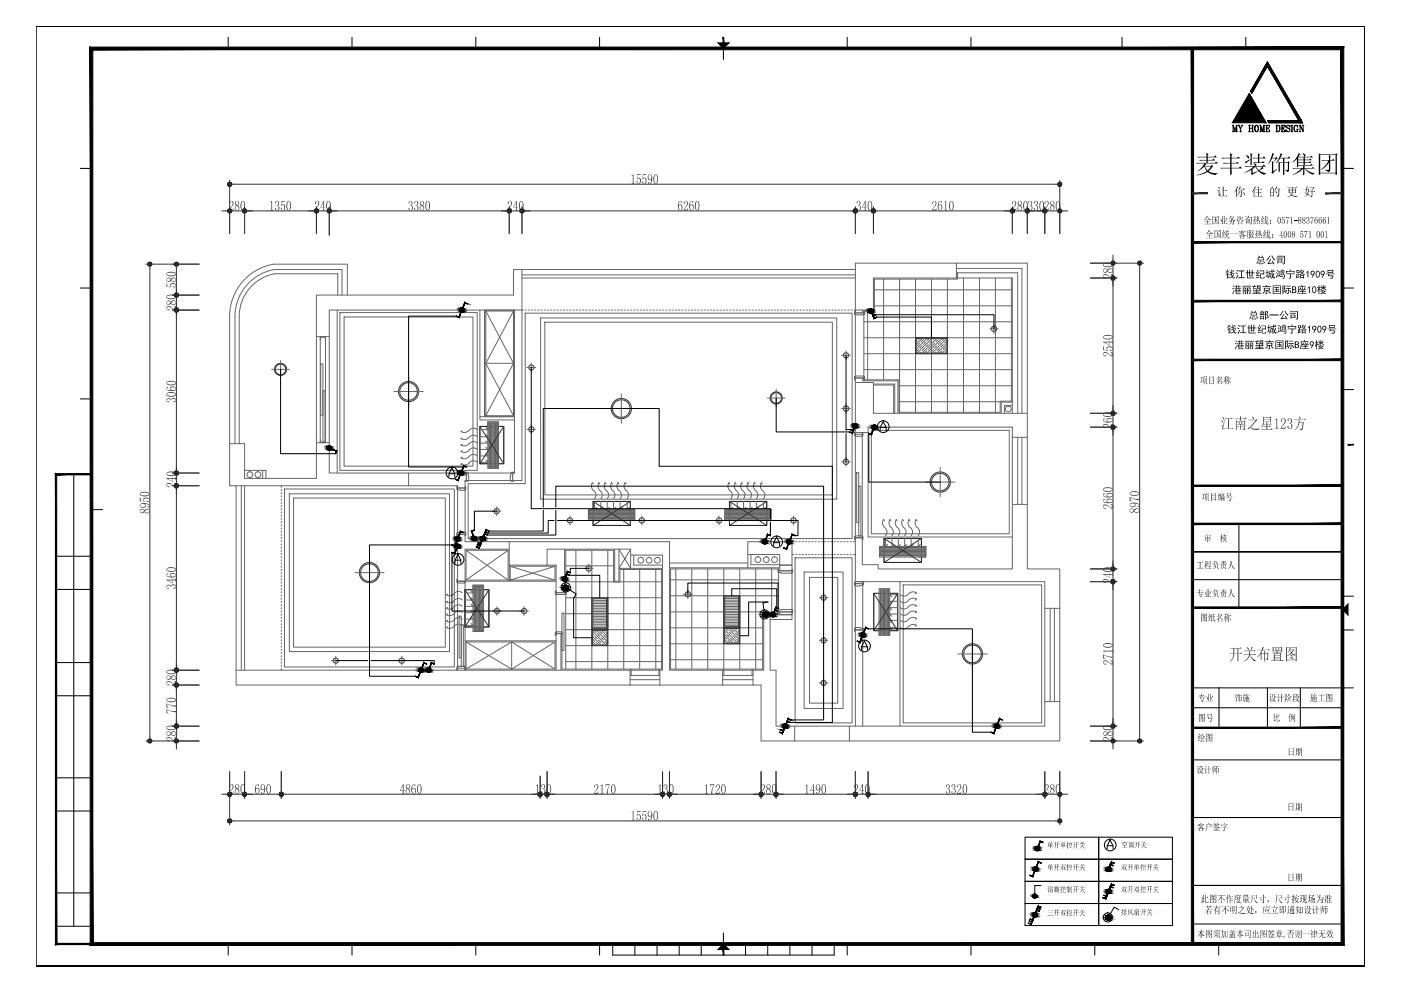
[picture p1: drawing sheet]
<svg xmlns="http://www.w3.org/2000/svg" width="420mm" height="297mm" viewBox="0 0 420 297" stroke-linecap="round" stroke-linejoin="round" font-family="sans-serif">
<!-- layer: 0 -->
<path d="M10.9 7.9h.1M311 63.2h1.7M313.3 62v8M313.3 63.2h4.5M317.8 62v8M318.4 63.2h1.8" fill="none" stroke="#333" stroke-width=".3"/>
<g fill="#333" stroke="#333" stroke-width=".3">
<path d="M317.2 63.2l.1 .3 .5-.3zM317.3 63.5l.5-.3-.3 .5zM317.8 63.2l-.3 .5 .3 .1z"/>
<path d="M317.8 63.2v.6l.3-.1zM317.8 63.2l.5 .3-.2 .2zM317.8 63.2l.5 .3 .1-.3z"/>
<path d="M317.8 63.2h.6l-.1-.3zM318.1 62.7l.2 .2-.5 .3zM317.8 62.6v.6l.3-.5z"/>
<path d="M317.5 62.7l.3 .5v-.6zM317.3 62.9l.2-.2 .3 .5zM317.3 62.9l-.1 .3h.6z"/>
<path d="M313.3 63.2h.7l-.1-.3zM313.6 62.7l.3 .2-.6 .3zM313.3 62.6v.6l.3-.5z"/>
<path d="M313 62.7l.3 .5v-.6zM312.8 62.9l.2-.2 .3 .5zM312.8 62.9l-.1 .3h.6z"/>
<path d="M312.7 63.2l.1 .3 .5-.3zM312.8 63.5l.5-.3-.3 .5zM313.3 63.2l-.3 .5 .3 .1z"/>
<path d="M313.3 63.2v.6l.3-.1zM313.3 63.2l.6 .3-.3 .2zM313.3 63.2l.6 .3 .1-.3z"/>
</g>
<g fill="#333">
<path d="M313.5 60.3h.8l.2 .9-1.1 1.6h.8l.3-.4-.1 .7h-1.2l1-1.9-.1-.8-.6 .1v.6a.23 .23 0 0 1-.3-.1 .23 .23 0 0 1 .1-.3z"/>
<path d="M315.4 61.6l-.3 1 .2 .4h.4l.3-.2v-.5zM315.1 60.4l.3-.2 .6 .1 .2 .4-.1 .6a.25 .25 0 0 0-.3 .3 .25 .25 0 0 0 .3 .2l.2 .6-.3 .5-.8 .1-.3-.4v-.6l.4-.4-.4-.5zM315.3 60.3l-.2 .6 .4 .5a.46 .46 0 0 0 .5-.2 .46 .46 0 0 0 0-.6l-.2-.3z"/>
<path d="M317.1 60.4l-.2 .7 .2 1.7a.56 .56 0 0 0 .5-.2 .56 .56 0 0 0 .1-.6l-.1-1.5zM317 60.3h.5l.5 .8-.1 1.3-.5 .7-.5-.1-.3-.7v-1.3z"/>
</g>
<path d="M308.1 62v8M308.7 63.2h4M313.3 62v8" fill="none" stroke="#333" stroke-width=".3"/>
<g fill="#333" stroke="#333" stroke-width=".3">
<path d="M313.3 63.2h.7l-.1-.3zM313.6 62.7l.3 .2-.6 .3zM313.3 62.6v.6l.3-.5z"/>
<path d="M313 62.7l.3 .5v-.6zM312.8 62.9l.2-.2 .3 .5zM312.8 62.9l-.1 .3h.6z"/>
<path d="M312.7 63.2l.1 .3 .5-.3zM312.8 63.5l.5-.3-.3 .5zM313.3 63.2l-.3 .5 .3 .1z"/>
<path d="M313.3 63.2v.6l.3-.1zM313.3 63.2l.6 .3-.3 .2zM313.3 63.2l.6 .3 .1-.3z"/>
<path d="M307.5 63.2l.1 .3 .5-.3zM307.6 63.5l.5-.3-.3 .5zM308.1 63.2l-.3 .5 .3 .1z"/>
<path d="M308.1 63.2v.6l.3-.1zM308.1 63.2l.5 .3-.2 .2zM308.1 63.2l.5 .3 .1-.3z"/>
<path d="M308.1 63.2h.6l-.1-.3zM308.4 62.7l.2 .2-.5 .3zM308.1 62.6v.6l.3-.5z"/>
<path d="M307.8 62.7l.3 .5v-.6zM307.8 62.7l.3 .5-.5-.3zM307.6 62.9l-.1 .3h.6z"/>
</g>
<g fill="#333">
<path d="M308.6 60.3l.5-.1 .5 .6-.1 .5-.4 .3 .4 .2 .2 .6-.6 .7-.5-.1-.3-.4 .3-.3v.6l.5 .1 .3-.4-.1-.8-.5-.2 .5-.4-.1-.7-.5-.1-.1 .6-.2-.2z"/>
<path d="M310.2 60.3l.6-.1 .5 .6-.2 .6-.3 .2 .5 .4v.5l-.5 .6-.5-.1-.3-.4 .3-.3v.5l.2 .2 .4-.1 .2-.3-.1-.9-.5-.1 .4-.3 .1-.6-.5-.4-.2 .2-.1 .5-.1-.2z"/>
<path d="M312.2 60.4l-.3 1.5 .3 1 .3 .1 .3-.5v-1.4l-.1-.6zM312.1 60.3h.6l.4 .9-.1 1.4-.5 .5-.5-.2-.3-.7 .1-1.3z"/>
</g>
<path d="M301.2 63.2h1.8M303.6 62v8M303.6 63.2h4.5M308.1 62v8M308.7 63.2h1.8" fill="none" stroke="#333" stroke-width=".3"/>
<g fill="#333" stroke="#333" stroke-width=".3">
<path d="M307.5 63.2l.1 .3 .5-.3zM307.6 63.5l.5-.3-.3 .5zM308.1 63.2l-.3 .5 .3 .1z"/>
<path d="M308.1 63.2v.6l.3-.1zM308.1 63.2l.5 .3-.2 .2zM308.1 63.2l.5 .3 .1-.3z"/>
<path d="M308.1 63.2h.6l-.1-.3zM308.4 62.7l.2 .2-.5 .3zM308.1 62.6v.6l.3-.5z"/>
<path d="M307.8 62.7l.3 .5v-.6zM307.8 62.7l.3 .5-.5-.3zM307.6 62.9l-.1 .3h.6z"/>
<path d="M303.6 63.2h.6v-.3zM303.9 62.7l.3 .2-.6 .3zM303.6 62.6v.6l.3-.5z"/>
<path d="M303.3 62.7l.3 .5v-.6zM303.3 62.7l.3 .5-.5-.3zM303.1 62.9l-.1 .3h.6z"/>
<path d="M303 63.2l.1 .3 .5-.3zM303.1 63.5l.5-.3-.3 .5zM303.6 63.2l-.3 .5 .3 .1z"/>
<path d="M303.6 63.2v.6l.3-.1zM303.6 63.2l.6 .3-.3 .2zM303.6 63.2l.6 .3v-.3z"/>
</g>
<g fill="#333">
<path d="M303.6 60.4l.8-.2 .3 .4-.1 .9-1 1.3h.8l.4-.4-.1 .7h-1.2l1-2.1-.1-.6-.4-.1-.3 .3 .1 .5h-.2z"/>
<path d="M305.7 61.6l-.4 1 .3 .4h.4l.3-.2v-.5zM305.3 60.4l.3-.2 .6 .1 .3 .5-.1 .5a.3 .3 0 0 0-.3 .3 .3 .3 0 0 0 .3 .3l-.1 1-.7 .2-.3-.3-.1-.7 .4-.5-.4-.5zM305.6 60.3l-.2 .6 .6 .6 .3-.4-.1-.6z"/>
<path d="M307.5 60.3l-.4 .8v1.1l.2 .6 .4 .2 .3-1.5-.1-.9zM307.2 60.3h.6l.4 .8v1.3l-.5 .7-.5-.1-.3-.7v-1.3z"/>
</g>
<path d="M261.9 62v8M262.5 63.2h40.5M303.6 62v8" fill="none" stroke="#333" stroke-width=".3"/>
<g fill="#333" stroke="#333" stroke-width=".3">
<path d="M303.6 63.2h.6v-.3zM303.9 62.7l.3 .2-.6 .3zM303.6 62.6v.6l.3-.5z"/>
<path d="M303.3 62.7l.3 .5v-.6zM303.3 62.7l.3 .5-.5-.3zM303.1 62.9l-.1 .3h.6z"/>
<path d="M303 63.2l.1 .3 .5-.3zM303.1 63.5l.5-.3-.3 .5zM303.6 63.2l-.3 .5 .3 .1z"/>
<path d="M303.6 63.2v.6l.3-.1zM303.6 63.2l.6 .3-.3 .2zM303.6 63.2l.6 .3v-.3z"/>
<path d="M261.4 63.2v.3l.5-.3zM261.4 63.5l.5-.3-.3 .5zM261.9 63.2l-.3 .5 .3 .1z"/>
<path d="M261.9 63.2v.6l.3-.1zM261.9 63.2l.6 .3-.3 .2zM261.9 63.2l.6 .3v-.3z"/>
<path d="M261.9 63.2h.6v-.3zM262.2 62.7l.3 .2-.6 .3zM261.9 62.6v.6l.3-.5z"/>
<path d="M261.6 62.7l.3 .5v-.6zM261.4 62.9l.2-.2 .3 .5zM261.4 62.9v.3h.5z"/>
</g>
<g fill="#333">
<path d="M279.7 60.4l.7-.2 .4 .4-.1 .9-1 1.3h.8l.4-.4-.1 .7h-1.2l1-2.1-.1-.6-.4-.1-.3 .3 .1 .5h-.3z"/>
<path d="M283.2 60.5l.5-.3v2.6l.4 .3h-.9l.3-.3v-2.2z"/>
<path d="M281.8 61.5l-.3 .4v.6l.6 .5 .2-.3v-.9l-.2-.4zM281.5 60.5l.7-.3 .3 .3-.1 .3-.2-.1a.33 .33 0 0 0-.3-.4 .33 .33 0 0 0-.3 .4l-.1 1 .3-.4h.4l.4 .4v.8l-.5 .6-.6-.1-.3-.7v-1z"/>
<path d="M285.1 60.4l-.2 .7v1.1l.2 .6 .3 .2 .3-.7v-1.3l-.3-.7zM285 60.3h.6l.4 .8-.1 1.3-.4 .7-.5-.1-.3-.7v-1.3z"/>
</g>
<path d="M256.5 62v8M257.1 63.2h4.3M261.9 62v8" fill="none" stroke="#333" stroke-width=".3"/>
<g fill="#333" stroke="#333" stroke-width=".3">
<path d="M261.9 63.2h.6v-.3zM262.2 62.7l.3 .2-.6 .3zM261.9 62.6v.6l.3-.5z"/>
<path d="M261.6 62.7l.3 .5v-.6zM261.4 62.9l.2-.2 .3 .5zM261.4 62.9v.3h.5z"/>
<path d="M261.4 63.2v.3l.5-.3zM261.4 63.5l.5-.3-.3 .5zM261.9 63.2l-.3 .5 .3 .1z"/>
<path d="M261.9 63.2v.6l.3-.1zM261.9 63.2l.6 .3-.3 .2zM261.9 63.2l.6 .3v-.3z"/>
<path d="M255.9 63.2l.1 .3 .5-.3zM256 63.5l.5-.3-.3 .5zM256.5 63.2l-.3 .5 .3 .1z"/>
<path d="M256.5 63.2v.6l.3-.1zM256.5 63.2l.5 .3-.2 .2zM256.5 63.2l.5 .3 .1-.3z"/>
<path d="M256.5 63.2h.6l-.1-.3zM256.8 62.7l.2 .2-.5 .3zM256.5 62.6v.6l.3-.5z"/>
<path d="M256.2 62.7l.3 .5v-.6zM256.2 62.7l.3 .5-.5-.3zM256 62.9l-.1 .3h.6z"/>
</g>
<g fill="#333">
<path d="M257 60.4l.6-.2 .4 .5v.5l-.4 .4 .4 .2 .1 .7-.4 .6h-.5l-.3-.4v-.4l.4 .7h.4l.2-.4-.1-.8-.5-.2 .5-.4v-.6l-.3-.3a.38 .38 0 0 0-.4 .2 .38 .38 0 0 0 .1 .4h-.3z"/>
<path d="M259.4 60.2l.2 1.9h.4l-.4 .1v.6l.3 .3h-.9l.4-.2v-.7h-.9zM259.4 60.6l-.8 1.5h.8z"/>
<path d="M260.7 60.4l-.2 1.8 .2 .6 .3 .2 .3-.6 .1-1.1-.2-.8zM260.6 60.3h.5l.5 .8-.1 1.3-.4 .7-.6-.1-.2-.7v-1.2z"/>
</g>
<path d="M156.5 62v8M157.1 63.2h98.8M256.5 62v8" fill="none" stroke="#333" stroke-width=".3"/>
<g fill="#333" stroke="#333" stroke-width=".3">
<path d="M256.5 63.2h.6l-.1-.3zM256.8 62.7l.2 .2-.5 .3zM256.5 62.6v.6l.3-.5z"/>
<path d="M256.2 62.7l.3 .5v-.6zM256.2 62.7l.3 .5-.5-.3zM256 62.9l-.1 .3h.6z"/>
<path d="M255.9 63.2l.1 .3 .5-.3zM256 63.5l.5-.3-.3 .5zM256.5 63.2l-.3 .5 .3 .1z"/>
<path d="M256.5 63.2v.6l.3-.1zM256.5 63.2l.5 .3-.2 .2zM256.5 63.2l.5 .3 .1-.3z"/>
<path d="M155.9 63.2l.1 .3 .5-.3zM156 63.5l.5-.3-.3 .5zM156.5 63.2l-.3 .5 .3 .1z"/>
<path d="M156.5 63.2v.6l.3-.1zM156.5 63.2l.6 .3-.3 .2zM156.5 63.2l.6 .3v-.3z"/>
<path d="M156.5 63.2h.6v-.3zM156.8 62.7l.3 .2-.6 .3zM156.5 62.6v.6l.3-.5z"/>
<path d="M156.2 62.7l.3 .5v-.6zM156 62.9l.2-.2 .3 .5zM156 62.9l-.1 .3h.6z"/>
</g>
<g fill="#333">
<path d="M205.3 60.3h.8l.2 .9-1.2 1.6h.9l.3-.4-.1 .7h-1.2l1.1-2-.2-.7-.4-.1-.2 .3v.5h-.2z"/>
<path d="M203.7 61.6l-.1 .9 .2 .5h.3l.3-.4v-.8l-.2-.4zM203.7 60.3h.7l.1 .4h-.2a.33 .33 0 0 0-.4-.4 .33 .33 0 0 0-.2 .4l-.2 1 .3-.4h.4l.4 .5v.9l-.4 .4-.5-.1-.4-.7 .1-1.3z"/>
<path d="M207.2 61.5l-.3 .4 .1 .5 .2 .6h.3l.3-.3v-.8l-.2-.4zM207.1 60.3l.6-.1 .2 .3-.2 .3-.1-.5h-.3l-.3 .7-.1 .7 .3-.4h.4l.4 .4v.9l-.4 .5-.6-.1-.3-.8v-1.1z"/>
<path d="M209 60.3l-.4 .8v1.1l.3 .6 .3 .2 .3-.7v-.9l-.2-.9zM208.8 60.3h.5l.4 .8v1.3l-.5 .7-.4-.1-.4-.7v-1.3z"/>
</g>
<path d="M150.3 63.2h1.8M152.7 62v8M152.7 63.2h3.8M156.5 62v8M157.1 63.2h1.8" fill="none" stroke="#333" stroke-width=".3"/>
<g fill="#333" stroke="#333" stroke-width=".3">
<path d="M155.9 63.2l.1 .3 .5-.3zM156 63.5l.5-.3-.3 .5zM156.5 63.2l-.3 .5 .3 .1z"/>
<path d="M156.5 63.2v.6l.3-.1zM156.5 63.2l.6 .3-.3 .2zM156.5 63.2l.6 .3v-.3z"/>
<path d="M156.5 63.2h.6v-.3zM156.8 62.7l.3 .2-.6 .3zM156.5 62.6v.6l.3-.5z"/>
<path d="M156.2 62.7l.3 .5v-.6zM156 62.9l.2-.2 .3 .5zM156 62.9l-.1 .3h.6z"/>
<path d="M152.7 63.2h.6l-.1-.3zM153 62.7l.2 .2-.5 .3zM152.7 62.6v.6l.3-.5z"/>
<path d="M152.4 62.7l.3 .5v-.6zM152.2 62.9l.2-.2 .3 .5zM152.2 62.9l-.1 .3h.6z"/>
<path d="M152.1 63.2l.1 .3 .5-.3zM152.2 63.5l.5-.3-.3 .5zM152.7 63.2l-.3 .5 .3 .1z"/>
<path d="M152.7 63.2v.6l.3-.1zM152.7 63.2l.5 .3-.2 .2zM152.7 63.2l.5 .3 .1-.3z"/>
</g>
<g fill="#333">
<path d="M152.4 60.4l.7-.2 .4 .4-.1 .9-1 1.3h.8l.4-.4-.1 .7h-1.2l1-2.1-.1-.6-.4-.1-.3 .3 .1 .5h-.3z"/>
<path d="M154.9 60.2l.1 1.9h.3l-.3 .1v.7l.3 .2h-.8l.3-.2v-.7h-.9zM154.8 60.6l-.8 1.5h.8z"/>
<path d="M156.2 60.3l-.3 .8v1.1l.2 .6 .3 .2 .3-.7v-1.3l-.1-.5zM156 60.3h.6l.4 .9-.1 1.3-.4 .6-.5-.1-.3-.6-.1-1.2z"/>
</g>
<path d="M98.7 62v8.5M99.3 63.2h52.8M152.7 62v8" fill="none" stroke="#333" stroke-width=".3"/>
<g fill="#333" stroke="#333" stroke-width=".3">
<path d="M152.7 63.2h.6l-.1-.3zM153 62.7l.2 .2-.5 .3zM152.7 62.6v.6l.3-.5z"/>
<path d="M152.4 62.7l.3 .5v-.6zM152.2 62.9l.2-.2 .3 .5zM152.2 62.9l-.1 .3h.6z"/>
<path d="M152.1 63.2l.1 .3 .5-.3zM152.2 63.5l.5-.3-.3 .5zM152.7 63.2l-.3 .5 .3 .1z"/>
<path d="M152.7 63.2v.6l.3-.1zM152.7 63.2l.5 .3-.2 .2zM152.7 63.2l.5 .3 .1-.3z"/>
<path d="M98.2 63.2v.3l.5-.3zM98.2 63.5l.5-.3-.2 .5zM98.7 63.2l-.2 .5 .2 .1z"/>
<path d="M98.7 63.2v.6l.3-.1zM98.7 63.2l.6 .3-.3 .2zM98.7 63.2l.6 .3v-.3z"/>
<path d="M98.7 63.2h.6v-.3zM99 62.7l.3 .2-.6 .3zM98.7 62.6v.6l.3-.5z"/>
<path d="M98.5 62.7l.2 .5v-.6zM98.5 62.7l.2 .5-.5-.3zM98.2 62.9v.3h.5z"/>
</g>
<g fill="#333">
<path d="M122.7 60.3l.6-.1 .4 .6-.1 .5-.3 .3 .5 .4v.5l-.5 .6-.5-.1-.3-.4 .3-.3v.5l.2 .2 .4-.1 .2-.3-.1-.8-.5-.2 .4-.4v-.7l-.6-.1-.1 .6-.2-.2z"/>
<path d="M124.3 60.5l.7-.3 .4 .4v.6l-.4 .4 .5 .4v.5l-.5 .6-.5-.1-.3-.6h.3l-.1 .4 .3 .2 .5-.2v-.9l-.5-.3 .4-.3 .1-.6-.5-.4-.3 .7z"/>
<path d="M126.4 61.6l-.3 1 .2 .4h.4l.3-.2v-.5zM126.1 60.4l.6-.2 .5 .4v.5l-.4 .5 .4 .4v.6l-.5 .5-.5-.1-.3-.4v-.6l.4-.4-.4-.5zM126.3 60.3l-.2 .6 .6 .6 .3-.9-.4-.3z"/>
<path d="M128.2 60.3l-.4 .8v1.1l.2 .6 .4 .2 .3-.7v-1.3l-.2-.5zM128 60.3h.5l.4 .9v1.2l-.5 .7-.5-.1-.3-.9v-1.1z"/>
</g>
<path d="M92.5 63.2h1.8M94.9 62v8M94.9 63.2h3.8M98.7 62v8.5M99.3 63.2h1.8" fill="none" stroke="#333" stroke-width=".3"/>
<g fill="#333" stroke="#333" stroke-width=".3">
<path d="M98.2 63.2v.3l.5-.3zM98.2 63.5l.5-.3-.2 .5zM98.7 63.2l-.2 .5 .2 .1z"/>
<path d="M98.7 63.2v.6l.3-.1zM98.7 63.2l.6 .3-.3 .2zM98.7 63.2l.6 .3v-.3z"/>
<path d="M98.7 63.2h.6v-.3zM99 62.7l.3 .2-.6 .3zM98.7 62.6v.6l.3-.5z"/>
<path d="M98.5 62.7l.2 .5v-.6zM98.5 62.7l.2 .5-.5-.3zM98.2 62.9v.3h.5z"/>
<path d="M94.9 63.2h.6l-.1-.3zM95.2 62.7l.2 .2-.5 .3zM94.9 62.6v.6l.3-.5z"/>
<path d="M94.6 62.7l.3 .5v-.6zM94.6 62.7l.3 .5-.5-.3zM94.4 62.9l-.1 .3h.6z"/>
<path d="M94.3 63.2l.1 .3 .5-.3zM94.4 63.5l.5-.3-.3 .5zM94.9 63.2l-.3 .5 .3 .1z"/>
<path d="M94.9 63.2v.6l.3-.1zM94.9 63.2l.5 .3-.2 .2zM94.9 63.2l.5 .3 .1-.3z"/>
</g>
<g fill="#333">
<path d="M94.6 60.5l.7-.3 .4 .4v.8l-1.1 1.4h.8l.3-.4v.7h-1.3l1.1-2-.2-.8-.5 .1v.7a.28 .28 0 0 1-.4-.2 .28 .28 0 0 1 .2-.3z"/>
<path d="M97.1 60.2l.1 1.9h.4l-.4 .1v.6l.3 .3h-.9l.4-.2v-.7h-.9zM97 60.6l-.8 1.5h.8z"/>
<path d="M98.4 60.4l-.3 1.7 .2 .8 .3 .1 .3-.6 .1-1.2-.2-.7zM98.2 60.4l.5-.1 .5 .7-.1 1.5-.4 .6-.6-.3-.2-.6v-1.1z"/>
</g>
<path d="M73.3 62v8M73.9 63.2h20.4M94.9 62v8" fill="none" stroke="#333" stroke-width=".3"/>
<g fill="#333" stroke="#333" stroke-width=".3">
<path d="M94.9 63.2h.6l-.1-.3zM95.2 62.7l.2 .2-.5 .3zM94.9 62.6v.6l.3-.5z"/>
<path d="M94.6 62.7l.3 .5v-.6zM94.6 62.7l.3 .5-.5-.3zM94.4 62.9l-.1 .3h.6z"/>
<path d="M94.3 63.2l.1 .3 .5-.3zM94.4 63.5l.5-.3-.3 .5zM94.9 63.2l-.3 .5 .3 .1z"/>
<path d="M94.9 63.2v.6l.3-.1zM94.9 63.2l.5 .3-.2 .2zM94.9 63.2l.5 .3 .1-.3z"/>
<path d="M72.8 63.2v.3l.5-.3zM72.8 63.5l.5-.3-.2 .5zM73.3 63.2l-.2 .5 .2 .1z"/>
<path d="M73.3 63.2v.6l.3-.1zM73.3 63.2l.6 .3-.3 .2zM73.3 63.2l.6 .3v-.3z"/>
<path d="M73.3 63.2h.6v-.3zM73.6 62.7l.3 .2-.6 .3zM73.3 62.6v.6l.3-.5z"/>
<path d="M73.1 62.7l.2 .5v-.6zM73.1 62.7l.2 .5-.5-.3zM72.8 62.9v.3h.5z"/>
</g>
<g fill="#333">
<path d="M81 60.5l.6-.3v2.6l.4 .3h-1l.4-.3v-2.1z"/>
<path d="M82.7 60.4l.6-.2 .4 .5-.1 .6-.3 .3 .4 .2 .1 .7-.5 .6-.6-.1-.2-.5 .3-.1-.1 .4 .3 .2 .5-.2v-.9l-.5-.3 .4-.3 .1-.7-.5-.3-.3 .7z"/>
<path d="M84.4 60.3h1.1l-.1 .2h-.9l-.1 1.1 .6-.4 .5 .6-.1 1-.4 .3-.5-.1-.3-.3 .2-.5v.6l.5 .2 .4-.7-.2-.8-.3-.1-.5 .3z"/>
<path d="M86.4 60.4l-.3 .7 .2 1.7a.56 .56 0 0 0 .6-.2 .56 .56 0 0 0 .1-.6l-.1-1.5zM86.1 60.5l.3-.3 .4 .1 .4 .8v1.4l-.5 .6-.5-.1-.3-.7v-1z"/>
</g>
<path d="M66.5 63.2h1.8M68.9 62v8M68.9 63.2h4.4M73.3 62v8M73.9 63.2h1.9" fill="none" stroke="#333" stroke-width=".3"/>
<g fill="#333" stroke="#333" stroke-width=".3">
<path d="M72.8 63.2v.3l.5-.3zM72.8 63.5l.5-.3-.2 .5zM73.3 63.2l-.2 .5 .2 .1z"/>
<path d="M73.3 63.2v.6l.3-.1zM73.3 63.2l.6 .3-.3 .2zM73.3 63.2l.6 .3v-.3z"/>
<path d="M73.3 63.2h.6v-.3zM73.6 62.7l.3 .2-.6 .3zM73.3 62.6v.6l.3-.5z"/>
<path d="M73.1 62.7l.2 .5v-.6zM73.1 62.7l.2 .5-.5-.3zM72.8 62.9v.3h.5z"/>
<path d="M68.9 63.2h.6l-.1-.3zM69.2 62.7l.2 .2-.5 .3zM68.9 62.6v.6l.3-.5z"/>
<path d="M68.6 62.7l.3 .5v-.6zM68.6 62.7l.3 .5-.5-.3zM68.4 62.9l-.1 .3h.6z"/>
<path d="M68.3 63.2l.1 .3 .5-.3zM68.4 63.5l.5-.3-.3 .5zM68.9 63.2l-.3 .5 .3 .1z"/>
<path d="M68.9 63.2v.6l.3-.1zM68.9 63.2l.5 .3-.2 .2zM68.9 63.2l.5 .3 .1-.3z"/>
</g>
<g fill="#333">
<path d="M69 60.3h.8l.2 .6-1.1 1.9h.8l.3-.4v.7h-1.3l1.1-1.9-.2-.9-.6 .2 .1 .6a.23 .23 0 0 1-.3-.1 .23 .23 0 0 1 0-.3z"/>
<path d="M70.9 61.6l-.3 1 .2 .3 .5 .1 .3-.8zM70.6 60.4l.3-.2 .6 .1 .2 .4v.5a.4 .4 0 0 0-.3 .4 .4 .4 0 0 0 .3 .4v.6l-.3 .4-.5 .1-.3-.3-.2-.7 .5-.5-.4-.5zM70.9 60.3l-.2 .7 .6 .5 .2-.4v-.6z"/>
<path d="M72.7 60.4l-.3 .7 .2 1.7a.56 .56 0 0 0 .6-.2 .56 .56 0 0 0 0-.6l-.1-1.5zM72.4 60.5l.3-.3 .4 .1 .4 .8-.1 1.3-.4 .7-.5-.1-.3-.7-.1-1z"/>
</g>
<path d="M68.9 54v16M69.5 55.2h247.7M317.8 54v16" fill="none" stroke="#333" stroke-width=".3"/>
<g fill="#333" stroke="#333" stroke-width=".3">
<path d="M68.3 55.2l.1 .4 .5-.4zM68.4 55.6l.5-.4-.3 .6zM68.9 55.2l-.3 .6 .3 .1z"/>
<path d="M68.9 55.2v.7l.3-.1zM68.9 55.2l.5 .4-.2 .2zM68.9 55.2l.5 .4 .1-.4z"/>
<path d="M68.9 55.2h.6l-.1-.3zM69.2 54.7l.2 .2-.5 .3zM68.9 54.6v.6l.3-.5z"/>
<path d="M68.6 54.7l.3 .5v-.6zM68.6 54.7l.3 .5-.5-.3zM68.4 54.9l-.1 .3h.6z"/>
<path d="M317.8 55.2h.6l-.1-.3zM318.1 54.7l.2 .2-.5 .3zM317.8 54.6v.6l.3-.5z"/>
<path d="M317.5 54.7l.3 .5v-.6zM317.5 54.7l.3 .5-.5-.3zM317.3 54.9l-.1 .3h.6z"/>
<path d="M317.2 55.2l.1 .4 .5-.4zM317.3 55.6l.5-.4-.3 .6zM317.8 55.2l-.3 .6 .3 .1z"/>
<path d="M317.8 55.2v.7l.3-.1zM317.8 55.2l.5 .4-.2 .2zM317.8 55.2l.5 .4 .1-.4z"/>
</g>
<g fill="#333">
<path d="M189.4 52.5l.6-.3v2.6l.4 .3h-1l.4-.3v-2.1z"/>
<path d="M191 52.3h1.1v.2h-1v1.1l.2-.3h.5l.4 .6-.1 .9-.5 .3-.6-.2-.1-.5h.3v.5l.5 .1 .2-.4v-.8l-.2-.4-.7 .4z"/>
<path d="M192.8 52.3h1v.2h-1v1.1l.2-.3h.4l.5 .6-.1 .8-.5 .4-.4-.1-.3-.3 .2-.4v.6l.6 .1 .3-.7-.3-.8-.3-.1-.4 .4z"/>
<path d="M194.7 52.4l-.2 1 .1 .4 .4 .1 .4-.5v-.6l-.3-.5zM194.5 52.4l.7-.1 .4 .8-.3 1.7-.6 .3-.3-.2v-.3h.2a.33 .33 0 0 0 .4 .4 .33 .33 0 0 0 .2-.5l.2-.9-.4 .4-.5-.1-.2-.2z"/>
<path d="M196.5 52.4l-.3 .8v1l.2 .6 .3 .2 .3-.6 .1-1.1-.2-.8zM196.2 52.4l.3-.2 .4 .1 .4 .8v1.3l-.5 .7-.6-.2-.2-.6v-1.2z"/>
</g>
<path d="M327 78.9h8M333.8 76.5v1.8M333.8 78.9v4.4M327 83.3h8M333.8 83.9v1.8" fill="none" stroke="#333" stroke-width=".3"/>
<g fill="#333" stroke="#333" stroke-width=".3">
<path d="M333.8 78.9v.6l.3-.1zM333.8 78.9l.5 .3-.2 .2zM333.8 78.9l.5 .3 .1-.3z"/>
<path d="M333.8 78.9h.6l-.1-.3zM334.1 78.3l.2 .3-.5 .3zM333.8 78.3v.6l.3-.6z"/>
<path d="M333.5 78.3l.3 .6v-.6zM333.5 78.3l.3 .6-.5-.3zM333.3 78.6l-.1 .3h.6z"/>
<path d="M333.2 78.9l.1 .3 .5-.3zM333.3 79.2l.5-.3-.3 .5zM333.8 78.9l-.3 .5 .3 .1z"/>
<path d="M333.5 82.8l.3 .5v-.6zM333.5 82.8l.3 .5-.5-.3zM333.3 83l-.1 .3h.6z"/>
<path d="M333.2 83.3l.1 .3 .5-.3zM333.3 83.6l.5-.3-.3 .6zM333.8 83.3l-.3 .6h.3z"/>
<path d="M333.8 83.3v.6h.3zM333.8 83.3l.5 .3-.2 .3zM333.8 83.3l.5 .3 .1-.3z"/>
<path d="M333.8 83.3h.6l-.1-.3zM334.1 82.8l.2 .2-.5 .3zM333.8 82.7v.6l.3-.5z"/>
</g>
<g fill="#333">
<path d="M331 82.3h.9l1.5 1v-.8l-.5-.3h.8v1.3l-2-1.1-.8 .2 .2 .6h.7l-.2 .3-.4-.1-.4-.4z"/>
<path d="M332.6 80.8l-.2 .1a.5 .5 0 0 0 .1 .6 .5 .5 0 0 0 .6 .1l.5-.3-.1-.4-.3-.2zM330.9 80.7l.8-.2 .5 .4 .4-.4 .5-.1 .5 .4 .1 .4-.6 .6h-.5l-.5-.4-.8 .4-.5-.4zM331 80.8l-.1 .4 .3 .3h.4l.5-.5-.5-.3z"/>
<path d="M331 79.2l-.1 .3 .2 .2 .7 .2 1.1-.1 .6-.3-.1-.3-.7-.2zM331 79l.7-.2h1.1l.6 .2 .3 .4-.6 .6-1.1 .1-1.1-.4-.1-.4z"/>
</g>
<path d="M327 83.3h8M333.8 83.9v39.4M327 123.9h8" fill="none" stroke="#333" stroke-width=".3"/>
<g fill="#333" stroke="#333" stroke-width=".3">
<path d="M333.5 82.8l.3 .5v-.6zM333.5 82.8l.3 .5-.5-.3zM333.3 83l-.1 .3h.6z"/>
<path d="M333.2 83.3l.1 .3 .5-.3zM333.3 83.6l.5-.3-.3 .6zM333.8 83.3l-.3 .6h.3z"/>
<path d="M333.8 83.3v.6h.3zM333.8 83.3l.5 .3-.2 .3zM333.8 83.3l.5 .3 .1-.3z"/>
<path d="M333.8 83.3h.6l-.1-.3zM334.1 82.8l.2 .2-.5 .3zM333.8 82.7v.6l.3-.5z"/>
<path d="M333.8 123.9v.6l.3-.1zM333.8 123.9l.5 .3-.2 .2zM333.8 123.9l.5 .3 .1-.3z"/>
<path d="M333.8 123.9h.6l-.1-.3zM334.1 123.4l.2 .2-.5 .3zM333.8 123.3v.6l.3-.5z"/>
<path d="M333.5 123.4l.3 .5v-.6zM333.3 123.6l.2-.2 .3 .5zM333.3 123.6l-.1 .3h.6z"/>
<path d="M333.2 123.9l.1 .3 .5-.3zM333.3 124.2l.5-.3-.3 .5zM333.8 123.9l-.3 .5 .3 .1z"/>
</g>
<g fill="#333">
<path d="M331 105.7l.8-.1 1.6 1.1v-.9l-.5-.2h.8v1.3l-2-1.1-.8 .2 .2 .6h.7l-.6 .2-.4-.5z"/>
<path d="M330.8 103.9h.2v1h1.1l-.3-.3v-.4l.8-.4 .9 .2 .2 .7-.4 .4h-.4v-.3h.6l.1-.4-.4-.3h-.7l-.5 .2 .3 .7h-1.5z"/>
<path d="M330.8 102.4h1.9v-.4l.1 .4h.5l.4-.3v.9l-.2-.4h-.7l-.1 .9zM331.2 102.6l1.5 .8v-.8z"/>
<path d="M331 100.9l.1 .4 .8 .2h1l.6-.3-.1-.3-.7-.3zM331 100.7l1.6-.3 .7 .2 .4 .5-.6 .6h-1.4l-.8-.3-.1-.5z"/>
</g>
<path d="M327 123.9h8M327 128h8M333.8 121.5v1.8M333.8 123.9v4.1M333.8 128.7v1.7" fill="none" stroke="#333" stroke-width=".3"/>
<g fill="#333" stroke="#333" stroke-width=".3">
<path d="M333.8 123.9v.6l.3-.1zM333.8 123.9l.5 .3-.2 .2zM333.8 123.9l.5 .3 .1-.3z"/>
<path d="M333.8 123.9h.6l-.1-.3zM334.1 123.4l.2 .2-.5 .3zM333.8 123.3v.6l.3-.5z"/>
<path d="M333.5 123.4l.3 .5v-.6zM333.3 123.6l.2-.2 .3 .5zM333.3 123.6l-.1 .3h.6z"/>
<path d="M333.2 123.9l.1 .3 .5-.3zM333.3 124.2l.5-.3-.3 .5zM333.8 123.9l-.3 .5 .3 .1z"/>
<path d="M333.5 127.5l.3 .5v-.6zM333.5 127.5l.3 .5-.5-.3zM333.3 127.7l-.1 .3h.6z"/>
<path d="M333.2 128l.1 .4 .5-.4zM333.3 128.4l.5-.4-.3 .6zM333.8 128l-.3 .6 .3 .1z"/>
<path d="M333.8 128v.7l.3-.1zM333.8 128l.5 .4-.2 .2zM333.8 128l.5 .4 .1-.4z"/>
<path d="M333.8 128h.6l-.1-.3zM334.1 127.5l.2 .2-.5 .3zM333.8 127.4v.6l.3-.5z"/>
</g>
<g fill="#333">
<path d="M330.9 127.3l.4-.2h.6l1.5 1.1v-.8l-.5-.3h.8v1.3l-2-1.1-.8 .2 .2 .6h.7l-.2 .2h-.4l-.4-.5z"/>
<path d="M332.1 125.7l-.1 .3 .5 .4h.6l.5-.4-.3-.4zM330.8 125.6l.5-.2v.3a.33 .33 0 0 0-.4 .2 .33 .33 0 0 0 .3 .4l1.1 .1-.4-.2-.1-.5 .6-.4 .8 .1 .5 .6-.5 .5-1.2 .2-1-.4z"/>
<path d="M331 124.1l-.1 .2 .2 .3 .7 .1h1.1l.6-.3-.1-.3-.7-.3zM330.8 124.1l.6-.4 1.1-.1 .9 .2 .3 .5-.6 .6-1.1 .1-1.1-.4z"/>
</g>
<path d="M327 128h8M333.8 128.7v41.2M327 170.5h8" fill="none" stroke="#333" stroke-width=".3"/>
<g fill="#333" stroke="#333" stroke-width=".3">
<path d="M333.5 127.5l.3 .5v-.6zM333.5 127.5l.3 .5-.5-.3zM333.3 127.7l-.1 .3h.6z"/>
<path d="M333.2 128l.1 .4 .5-.4zM333.3 128.4l.5-.4-.3 .6zM333.8 128l-.3 .6 .3 .1z"/>
<path d="M333.8 128v.7l.3-.1zM333.8 128l.5 .4-.2 .2zM333.8 128l.5 .4 .1-.4z"/>
<path d="M333.8 128h.6l-.1-.3zM334.1 127.5l.2 .2-.5 .3zM333.8 127.4v.6l.3-.5z"/>
<path d="M333.8 170.5v.6l.3-.1zM333.8 170.5l.5 .3-.2 .2zM333.8 170.5l.5 .3 .1-.3z"/>
<path d="M333.8 170.5h.6l-.1-.3zM334.1 170l.2 .2-.5 .3zM333.8 169.9v.6l.3-.5z"/>
<path d="M333.5 170l.3 .5v-.6zM333.5 170l.3 .5-.5-.3zM333.3 170.2l-.1 .3h.6z"/>
<path d="M333.2 170.5l.1 .3 .5-.3zM333.3 170.8l.5-.3-.3 .5zM333.8 170.5l-.3 .5 .3 .1z"/>
</g>
<g fill="#333">
<path d="M330.9 151.5l.3-.3 .6 .1 1.6 1.1v-.9l-.5-.3 .8 .1v1.2l-1.9-1-.9 .2 .2 .5 .7 .1-.7 .1-.3-.4z"/>
<path d="M332.2 149.8l-.2 .4 .5 .4 1.1-.4v-.2l-.4-.3zM330.8 149.8a.23 .23 0 0 1 .3-.3 .23 .23 0 0 1 .1 .4 .29 .29 0 0 0-.3 .2 .29 .29 0 0 0 .3 .3l1.1 .2-.4-.2-.1-.5 .5-.4h.9l.5 .6-.4 .6-1.5 .1-.8-.3z"/>
<path d="M332.2 148.1l-.2 .4 .5 .4 1.1-.4-.2-.4zM330.8 148.1l.4-.2 .1 .2a.33 .33 0 0 0-.4 .4 .33 .33 0 0 0 .4 .3l1 .1-.4-.3-.1-.4 .8-.4h.7l.4 .6-.5 .6-1.4 .1-.9-.5z"/>
<path d="M331 146.5l-.1 .3 .7 .4h1.3l.6-.4-.1-.3-.6-.2zM330.9 146.4l1.7-.3 .8 .2 .3 .4-.4 .5-1.5 .2-.9-.3-.1-.2z"/>
</g>
<path d="M327 170.5h8M327 174.3h8M333.8 168.1v1.8M333.8 170.5v3.8M333.8 175v1.8" fill="none" stroke="#333" stroke-width=".3"/>
<g fill="#333" stroke="#333" stroke-width=".3">
<path d="M333.8 170.5v.6l.3-.1zM333.8 170.5l.5 .3-.2 .2zM333.8 170.5l.5 .3 .1-.3z"/>
<path d="M333.8 170.5h.6l-.1-.3zM334.1 170l.2 .2-.5 .3zM333.8 169.9v.6l.3-.5z"/>
<path d="M333.5 170l.3 .5v-.6zM333.5 170l.3 .5-.5-.3zM333.3 170.2l-.1 .3h.6z"/>
<path d="M333.2 170.5l.1 .3 .5-.3zM333.3 170.8l.5-.3-.3 .5zM333.8 170.5l-.3 .5 .3 .1z"/>
<path d="M333.5 173.8l.3 .5v-.5zM333.5 173.8l.3 .5-.5-.3zM333.3 174l-.1 .3h.6z"/>
<path d="M333.2 174.3l.1 .3 .5-.3zM333.3 174.6l.5-.3-.3 .6zM333.8 174.3l-.3 .6 .3 .1z"/>
<path d="M333.8 174.3v.7l.3-.1zM333.8 174.3l.5 .3-.2 .3zM333.8 174.3l.5 .3 .1-.3z"/>
<path d="M333.8 174.3h.6l-.1-.3zM334.1 173.8l.2 .2-.5 .3zM333.8 173.8v.5l.3-.5z"/>
</g>
<g fill="#333">
<path d="M331 173.7l.9-.1 1.5 1.1v-.9l-.5-.3 .8 .1v1.2l-2.2-1h-.4l-.2 .5 .2 .3 .5-.1 .2 .1-.7 .1-.3-.4z"/>
<path d="M330.8 172.1h1.9v-.4l.1 .4h.6l.3-.3v.8l-.3-.3h-.6l-.1 .9zM331.2 172.3l1.5 .8v-.8z"/>
<path d="M331 170.5l-.1 .3 .7 .4h1.3l.6-.4-.1-.3-.6-.2zM330.9 170.4l1.7-.3 .8 .2 .3 .4-.4 .6-1.5 .1-.9-.3-.1-.2z"/>
</g>
<path d="M327 174.3h8M333.8 175v42M327 217.6h8" fill="none" stroke="#333" stroke-width=".3"/>
<g fill="#333" stroke="#333" stroke-width=".3">
<path d="M333.5 173.8l.3 .5v-.5zM333.5 173.8l.3 .5-.5-.3zM333.3 174l-.1 .3h.6z"/>
<path d="M333.2 174.3l.1 .3 .5-.3zM333.3 174.6l.5-.3-.3 .6zM333.8 174.3l-.3 .6 .3 .1z"/>
<path d="M333.8 174.3v.7l.3-.1zM333.8 174.3l.5 .3-.2 .3zM333.8 174.3l.5 .3 .1-.3z"/>
<path d="M333.8 174.3h.6l-.1-.3zM334.1 173.8l.2 .2-.5 .3zM333.8 173.8v.5l.3-.5z"/>
<path d="M333.8 217.6v.6h.3zM333.8 217.6l.5 .3-.2 .3zM333.8 217.6l.5 .3 .1-.3z"/>
<path d="M333.8 217.6h.6l-.1-.2zM334.1 217.1l.2 .3-.5 .2zM333.8 217v.6l.3-.5z"/>
<path d="M333.5 217.1l.3 .5v-.6zM333.5 217.1l.3 .5-.5-.2zM333.3 217.4l-.1 .2h.6z"/>
<path d="M333.2 217.6l.1 .3 .5-.3zM333.3 217.9l.5-.3-.3 .6zM333.8 217.6l-.3 .6h.3z"/>
</g>
<g fill="#333">
<path d="M330.9 198.2l.4-.3 .6 .1 1.5 1.1v-.9l-.5-.3 .8 .1v1.2l-2-1-.8 .2 .2 .5 .7 .1-.6 .2-.4-.5z"/>
<path d="M330.8 196.2l1.2 .5 1.7 .2-.7 .2-2-.7v.7l.5 .4-.7-.1z"/>
<path d="M330.8 195h2.5l.4-.3v.9l-.3-.3h-2.2l-.2 .3z"/>
<path d="M331.1 193.2a.51 .51 0 0 0 .1 .6 .51 .51 0 0 0 .6 .1l1.3-.1 .4-.4-.8-.4zM330.8 193.2l.6-.4h1.1l.9 .2 .3 .4-.6 .6-1.1 .2-1.1-.4z"/>
</g>
<path d="M327 217.6h8M333.8 215.2v1.8M333.8 217.6v4.5M327 222.1h8M333.8 222.7v1.8" fill="none" stroke="#333" stroke-width=".3"/>
<g fill="#333" stroke="#333" stroke-width=".3">
<path d="M333.8 217.6v.6h.3zM333.8 217.6l.5 .3-.2 .3zM333.8 217.6l.5 .3 .1-.3z"/>
<path d="M333.8 217.6h.6l-.1-.2zM334.1 217.1l.2 .3-.5 .2zM333.8 217v.6l.3-.5z"/>
<path d="M333.5 217.1l.3 .5v-.6zM333.5 217.1l.3 .5-.5-.2zM333.3 217.4l-.1 .2h.6z"/>
<path d="M333.2 217.6l.1 .3 .5-.3zM333.3 217.9l.5-.3-.3 .6zM333.8 217.6l-.3 .6h.3z"/>
<path d="M333.5 221.6l.3 .5v-.6zM333.5 221.6l.3 .5-.5-.3zM333.3 221.8l-.1 .3h.6z"/>
<path d="M333.2 222.1l.1 .3 .5-.3zM333.3 222.4l.5-.3-.3 .5zM333.8 222.1l-.3 .5 .3 .1z"/>
<path d="M333.8 222.1v.6l.3-.1zM333.8 222.1l.5 .3-.2 .2zM333.8 222.1l.5 .3 .1-.3z"/>
<path d="M333.8 222.1h.6l-.1-.3zM334.1 221.6l.2 .2-.5 .3zM333.8 221.5v.6l.3-.5z"/>
</g>
<g fill="#333">
<path d="M330.9 221.2l.4-.2h.5l1.6 1.1v-.9l-.5-.2h.8v1.3l-2-1.1-.8 .2 .2 .6h.7l-.6 .2-.4-.4z"/>
<path d="M332.6 219.6l-.2 .1a.52 .52 0 0 0 .1 .6 .52 .52 0 0 0 .7 .1l.4-.3-.1-.5-.5-.2zM330.9 219.5l.8-.2 .5 .3 .4-.3 .5-.1 .5 .4 .1 .3-.3 .5-.6 .2-.4-.2a.36 .36 0 0 0-.3-.2 .36 .36 0 0 0-.3 .2l-.5 .1-.4-.3zM331.1 219.5l-.2 .4 .3 .4h.4l.5-.5-.5-.4z"/>
<path d="M331.1 217.9a.51 .51 0 0 0 .1 .6 .51 .51 0 0 0 .6 .1l1.3-.1 .4-.4-.8-.4zM330.8 217.9l.6-.3 1.1-.1 .9 .2 .3 .5-.5 .5-1.1 .2-1.2-.4z"/>
</g>
<path d="M327 78.9h16M341.8 79.5v142M327 222.1h16" fill="none" stroke="#333" stroke-width=".3"/>
<g fill="#333" stroke="#333" stroke-width=".3">
<path d="M341.8 222.1v.6l.3-.1zM341.8 222.1l.5 .3-.2 .2zM341.8 222.1l.5 .3 .1-.3z"/>
<path d="M341.8 222.1h.6l-.1-.3zM342.1 221.6l.2 .2-.5 .3zM341.8 221.5v.6l.3-.5z"/>
<path d="M341.5 221.6l.3 .5v-.6zM341.5 221.6l.3 .5-.5-.3zM341.3 221.8l-.1 .3h.6z"/>
<path d="M341.2 222.1l.1 .3 .5-.3zM341.3 222.4l.5-.3-.3 .5zM341.8 222.1l-.3 .5 .3 .1z"/>
<path d="M341.5 78.3l.3 .6v-.6zM341.5 78.3l.3 .6-.5-.3zM341.3 78.6l-.1 .3h.6z"/>
<path d="M341.2 78.9l.1 .3 .5-.3zM341.3 79.2l.5-.3-.3 .5zM341.8 78.9l-.3 .5 .3 .1z"/>
<path d="M341.8 78.9v.6l.3-.1zM341.8 78.9l.5 .3-.2 .2zM341.8 78.9l.5 .3 .1-.3z"/>
<path d="M341.8 78.9h.6l-.1-.3zM342.1 78.3l.2 .3-.5 .3zM341.8 78.3v.6l.3-.6z"/>
</g>
<g fill="#333">
<path d="M338.8 149l1.7 .6h1.1l.1 .2-1.2-.1-1.5-.5v.7l.5 .3h-.7z"/>
<path d="M340.5 152.8l-.1 .1a.45 .45 0 0 0 0 .6 .45 .45 0 0 0 .6 .1l.5-.3v-.5l-.6-.3zM338.9 152.7l.3-.3 .6 .1a.36 .36 0 0 0 .4 .2 .36 .36 0 0 0 .3-.2l.6-.1 .5 .3 .1 .5-.3 .4-.6 .1-.7-.4-.3 .3h-.6l-.4-.3zM339 152.7l-.1 .2 .1 .5 .5 .1 .3-.2a.45 .45 0 0 0 0-.7 .45 .45 0 0 0-.7 .1z"/>
<path d="M339 151.1l-.1 .4 .3 .3h.8l.4-.3-.1-.3-.4-.3zM338.8 151.1l.7-.4h1.3l.9 .6-.2 .6h-.3v-.2a.34 .34 0 0 0 .3-.5 .34 .34 0 0 0-.5-.2l-.9-.1 .4 .2 .1 .5-.7 .4-1-.2z"/>
<path d="M339 147.7l-.1 .4 .7 .3 1.6-.2a.43 .43 0 0 0 .2-.6 .43 .43 0 0 0-.6-.1zM339 147.5l.8-.3 1.1 .1 .7 .3 .1 .5-.8 .5h-1.4l-.7-.4z"/>
</g>
<path d="M311 238.1h1.7M313.3 231.3v8M313.3 238.1h4.5M317.8 231.3v8M318.4 238.1h1.8" fill="none" stroke="#333" stroke-width=".3"/>
<g fill="#333" stroke="#333" stroke-width=".3">
<path d="M317.2 238.1l.1 .3 .5-.3zM317.3 238.4l.5-.3-.3 .5zM317.8 238.1l-.3 .5 .3 .1z"/>
<path d="M317.8 238.1v.6l.3-.1zM317.8 238.1l.5 .3-.2 .2zM317.8 238.1l.5 .3 .1-.3z"/>
<path d="M317.8 238.1h.6l-.1-.3zM318.1 237.5l.2 .3-.5 .3zM317.8 237.5v.6l.3-.6z"/>
<path d="M317.5 237.5l.3 .6v-.6zM317.3 237.8l.2-.3 .3 .6zM317.3 237.8l-.1 .3h.6z"/>
<path d="M313.3 238.1h.7l-.1-.3zM313.6 237.5l.3 .3-.6 .3zM313.3 237.5v.6l.3-.6z"/>
<path d="M313 237.5l.3 .6v-.6zM313 237.5l.3 .6-.5-.3zM312.8 237.8l-.1 .3h.6z"/>
<path d="M312.7 238.1l.1 .3 .5-.3zM312.8 238.4l.5-.3-.3 .5zM313.3 238.1l-.3 .5 .3 .1z"/>
<path d="M313.3 238.1v.6l.3-.1zM313.3 238.1l.6 .3-.3 .2zM313.3 238.1l.6 .3 .1-.3z"/>
</g>
<g fill="#333">
<path d="M313.4 235.3l.6-.3 .4 .4v.8l-1 1.4 .8 .1 .3-.5-.1 .7h-1.2l1-1.8 .1-.5-.3-.4-.5 .2v.5a.34 .34 0 0 1-.3-.2 .34 .34 0 0 1 .2-.4z"/>
<path d="M315.4 236.5l-.3 .9 .2 .4h.5l.2-.7zM315.1 235.2l.6-.2 .5 .6-.1 .5-.3 .3 .5 .8-.3 .6-.5 .2-.4-.2-.2-.3 .1-.8a.3 .3 0 0 0 .3-.3 .3 .3 0 0 0-.3-.3zM315.3 235.2l-.1 .7 .5 .5 .3-.3v-.6l-.2-.3z"/>
<path d="M317.1 235.2l-.2 .8v1.1l.4 .7 .4-.4v-1.2l-.2-.9zM316.9 235.3l.6-.2 .4 .7v1.6l-.5 .6-.5-.2-.3-.6v-1.1z"/>
</g>
<path d="M260.3 231.3v8M260.9 238.1h51.8M313.3 231.3v8" fill="none" stroke="#333" stroke-width=".3"/>
<g fill="#333" stroke="#333" stroke-width=".3">
<path d="M313.3 238.1h.7l-.1-.3zM313.6 237.5l.3 .3-.6 .3zM313.3 237.5v.6l.3-.6z"/>
<path d="M313 237.5l.3 .6v-.6zM313 237.5l.3 .6-.5-.3zM312.8 237.8l-.1 .3h.6z"/>
<path d="M312.7 238.1l.1 .3 .5-.3zM312.8 238.4l.5-.3-.3 .5zM313.3 238.1l-.3 .5 .3 .1z"/>
<path d="M313.3 238.1v.6l.3-.1zM313.3 238.1l.6 .3-.3 .2zM313.3 238.1l.6 .3 .1-.3z"/>
<path d="M259.7 238.1l.1 .3 .5-.3zM259.8 238.4l.5-.3-.3 .5zM260.3 238.1l-.3 .5 .3 .1z"/>
<path d="M260.3 238.1v.6l.3-.1zM260.3 238.1l.5 .3-.2 .2zM260.3 238.1l.5 .3 .1-.3z"/>
<path d="M260.3 238.1h.6l-.1-.3zM260.6 237.5l.2 .3-.5 .3zM260.3 237.5v.6l.3-.6z"/>
<path d="M260 237.5l.3 .6v-.6zM260 237.5l.3 .6-.5-.3zM259.8 237.8l-.1 .3h.6z"/>
</g>
<g fill="#333">
<path d="M283.7 235.3l.6-.3 .5 .5v.6l-.4 .3 .4 .3 .1 .6-.4 .6-.7-.1-.2-.4 .3-.1 .1 .5 .6-.1v-1l-.5-.2 .4-.3 .1-.8-.3-.2-.4 .1 .1 .4-.3 .2z"/>
<path d="M285.4 235.3l.6-.3 .5 .6v.5l-.4 .3 .4 .3 .1 .6-.6 .7-.5-.2-.2-.4 .2-.2 .2 .6h.5l.2-.3-.1-.8-.5-.2 .5-.5-.1-.6-.3-.2a.44 .44 0 0 0-.3 .7l-.2-.2z"/>
<path d="M287.1 235.3l.7-.3 .4 .4v.7l-1.1 1.6h.9l.3-.5-.1 .7h-1.2l1.1-2-.1-.6-.5-.1-.2 .2v.5l-.2 .1z"/>
<path d="M289.2 235.3l-.3 1.4 .1 .8 .4 .3 .4-.7v-1.2l-.3-.6zM289 235.3l.6-.2 .4 .7v1.6l-.5 .6-.5-.3-.3-.5v-1.2z"/>
</g>
<path d="M254.1 238.1h1.8M256.5 231.3v8M256.5 238.1h3.8M260.3 231.3v8M260.9 238.1h1.8" fill="none" stroke="#333" stroke-width=".3"/>
<g fill="#333" stroke="#333" stroke-width=".3">
<path d="M259.7 238.1l.1 .3 .5-.3zM259.8 238.4l.5-.3-.3 .5zM260.3 238.1l-.3 .5 .3 .1z"/>
<path d="M260.3 238.1v.6l.3-.1zM260.3 238.1l.5 .3-.2 .2zM260.3 238.1l.5 .3 .1-.3z"/>
<path d="M260.3 238.1h.6l-.1-.3zM260.6 237.5l.2 .3-.5 .3zM260.3 237.5v.6l.3-.6z"/>
<path d="M260 237.5l.3 .6v-.6zM260 237.5l.3 .6-.5-.3zM259.8 237.8l-.1 .3h.6z"/>
<path d="M256.5 238.1h.6l-.1-.3zM256.8 237.5l.2 .3-.5 .3zM256.5 237.5v.6l.3-.6z"/>
<path d="M256.2 237.5l.3 .6v-.6zM256.2 237.5l.3 .6-.5-.3zM256 237.8l-.1 .3h.6z"/>
<path d="M255.9 238.1l.1 .3 .5-.3zM256 238.4l.5-.3-.3 .5zM256.5 238.1l-.3 .5 .3 .1z"/>
<path d="M256.5 238.1v.6l.3-.1zM256.5 238.1l.5 .3-.2 .2zM256.5 238.1l.5 .3 .1-.3z"/>
</g>
<g fill="#333">
<path d="M256.2 235.3l.4-.3 .6 .3 .1 .8-1.1 1.6h.9l.3-.5-.1 .7h-1.2l1-1.8-.2-.9-.6 .1v.7l-.2-.1z"/>
<path d="M258.6 235h.2v2h.4l-.4 .1v.6l.3 .2h-.9l.4-.1v-.7h-.9zM258.6 235.5l-.8 1.5h.8z"/>
<path d="M260 235.3l-.3 1.5 .1 .8 .4 .2 .3-.5v-1.4l-.1-.6zM259.7 235.3l.6-.2 .5 .8-.1 1.4-.5 .7-.4-.2-.3-.5-.1-1.3z"/>
</g>
<path d="M232.7 231.3v8M233.3 238.1h22.6M256.5 231.3v8" fill="none" stroke="#333" stroke-width=".3"/>
<g fill="#333" stroke="#333" stroke-width=".3">
<path d="M256.5 238.1h.6l-.1-.3zM256.8 237.5l.2 .3-.5 .3zM256.5 237.5v.6l.3-.6z"/>
<path d="M256.2 237.5l.3 .6v-.6zM256.2 237.5l.3 .6-.5-.3zM256 237.8l-.1 .3h.6z"/>
<path d="M255.9 238.1l.1 .3 .5-.3zM256 238.4l.5-.3-.3 .5zM256.5 238.1l-.3 .5 .3 .1z"/>
<path d="M256.5 238.1v.6l.3-.1zM256.5 238.1l.5 .3-.2 .2zM256.5 238.1l.5 .3 .1-.3z"/>
<path d="M232.1 238.1l.1 .3 .5-.3zM232.2 238.4l.5-.3-.3 .5zM232.7 238.1l-.3 .5 .3 .1z"/>
<path d="M232.7 238.1v.6l.3-.1zM232.7 238.1l.5 .3-.2 .2zM232.7 238.1l.5 .3 .1-.3z"/>
<path d="M232.7 238.1h.6l-.1-.3zM233 237.5l.2 .3-.5 .3zM232.7 237.5v.6l.3-.6z"/>
<path d="M232.4 237.5l.3 .6v-.6zM232.4 237.5l.3 .6-.5-.3zM232.2 237.8l-.1 .3h.6z"/>
</g>
<g fill="#333">
<path d="M241.5 235.3l.6-.3v2.7l.4 .2h-1l.4-.3v-2.1z"/>
<path d="M243.9 235l.1 2h.4l-.4 .1v.6l.3 .2h-.8l.3-.2v-.6h-.9zM243.8 235.5l-.7 1.5h.7z"/>
<path d="M245.1 235.2l-.2 .4v.7l.4 .4 .4-.4 .1-.6-.2-.5zM244.9 235.2l.7-.1 .4 1-.3 1.6-.6 .3-.3-.4v-.2l.2 .1a.36 .36 0 0 0 .4 .3 .36 .36 0 0 0 .3-.5l.1-.9-.4 .5-.7-.4-.1-.6z"/>
<path d="M246.9 235.2l-.3 .7 .2 1.7a.3 .3 0 0 0 .4 .2 .3 .3 0 0 0 .2-.4l.1-1.6-.2-.5zM246.7 235.2l.3-.2 .4 .2 .3 .8-.1 1.4-.5 .6-.5-.3-.2-.8v-1z"/>
</g>
<path d="M225.8 238.1h1.9M228.2 231.3v8M228.2 238.1h4.5M232.7 231.3v8M233.3 238.1h1.8" fill="none" stroke="#333" stroke-width=".3"/>
<g fill="#333" stroke="#333" stroke-width=".3">
<path d="M232.1 238.1l.1 .3 .5-.3zM232.2 238.4l.5-.3-.3 .5zM232.7 238.1l-.3 .5 .3 .1z"/>
<path d="M232.7 238.1v.6l.3-.1zM232.7 238.1l.5 .3-.2 .2zM232.7 238.1l.5 .3 .1-.3z"/>
<path d="M232.7 238.1h.6l-.1-.3zM233 237.5l.2 .3-.5 .3zM232.7 237.5v.6l.3-.6z"/>
<path d="M232.4 237.5l.3 .6v-.6zM232.4 237.5l.3 .6-.5-.3zM232.2 237.8l-.1 .3h.6z"/>
<path d="M228.2 238.1h.6v-.3zM228.5 237.5l.3 .3-.6 .3zM228.2 237.5v.6l.3-.6z"/>
<path d="M228 237.5l.2 .6v-.6zM228 237.5l.2 .6-.5-.3zM227.7 237.8v.3h.5z"/>
<path d="M227.7 238.1v.3l.5-.3zM227.7 238.4l.5-.3-.2 .5zM228.2 238.1l-.2 .5 .2 .1z"/>
<path d="M228.2 238.1v.6l.3-.1zM228.2 238.1l.6 .3-.3 .2zM228.2 238.1l.6 .3v-.3z"/>
</g>
<g fill="#333">
<path d="M228.2 235.3l.5-.3 .6 .3v.9l-1.1 1.5h.9l.3-.5-.1 .7h-1.2l1-1.8-.1-.9-.6 .1v.7l-.2-.1z"/>
<path d="M230.3 236.5l-.3 .5v.5l.3 .3h.4l.2-.3v-.5zM230 235.3l.4-.3 .5 .2 .2 .3-.1 .6a.35 .35 0 0 0-.3 .4 .35 .35 0 0 0 .3 .3v.9l-.6 .3-.6-.6 .1-.7a.25 .25 0 0 0 .3-.3 .25 .25 0 0 0-.3-.3l-.1-.5zM230.2 235.3l-.2 .5 .3 .3a.47 .47 0 0 0 .6-.1 .47 .47 0 0 0-.1-.6l-.2-.2z"/>
<path d="M232.1 235.2l-.4 .9 .2 1.5a.49 .49 0 0 0 .6 0 .49 .49 0 0 0 .1-.6l-.1-1.4zM231.8 235.2l.6-.1 .4 .8v1.4l-.5 .7-.5-.2-.3-.8v-1z"/>
</g>
<path d="M200.8 231.3v8M201.4 238.1h26.3M228.2 231.3v8" fill="none" stroke="#333" stroke-width=".3"/>
<g fill="#333" stroke="#333" stroke-width=".3">
<path d="M228.2 238.1h.6v-.3zM228.5 237.5l.3 .3-.6 .3zM228.2 237.5v.6l.3-.6z"/>
<path d="M228 237.5l.2 .6v-.6zM228 237.5l.2 .6-.5-.3zM227.7 237.8v.3h.5z"/>
<path d="M227.7 238.1v.3l.5-.3zM227.7 238.4l.5-.3-.2 .5zM228.2 238.1l-.2 .5 .2 .1z"/>
<path d="M228.2 238.1v.6l.3-.1zM228.2 238.1l.6 .3-.3 .2zM228.2 238.1l.6 .3v-.3z"/>
<path d="M200.2 238.1l.1 .3 .5-.3zM200.3 238.4l.5-.3-.3 .5zM200.8 238.1l-.3 .5 .3 .1z"/>
<path d="M200.8 238.1v.6l.3-.1zM200.8 238.1l.5 .3-.2 .2zM200.8 238.1l.5 .3 .1-.3z"/>
<path d="M200.8 238.1h.6l-.1-.3zM201.1 237.5l.2 .3-.5 .3zM200.8 237.5v.6l.3-.6z"/>
<path d="M200.5 237.5l.3 .6v-.6zM200.5 237.5l.3 .6-.5-.3zM200.3 237.8l-.1 .3h.6z"/>
</g>
<g fill="#333">
<path d="M211.4 235.3l.6-.3v2.7l.4 .2h-1l.4-.3v-2.1z"/>
<path d="M213 235.1h1.2l-.5 1.4-.2 1.5-.2-.2 .1-.8 .6-1.7h-.8l-.3 .5z"/>
<path d="M214.7 235.3l.7-.3 .4 .4v.8l-1.1 1.4 .9 .1 .3-.5-.1 .7h-1.2l1-1.8v-.5l-.2-.4-.6 .2 .1 .5a.34 .34 0 0 1-.3-.2 .34 .34 0 0 1 .1-.4z"/>
<path d="M216.8 235.2l-.3 .7v1.2l.5 .7 .3-.5 .1-.9-.1-.9zM216.6 235.2l.3-.2 .4 .2 .3 .8-.1 1.4-.5 .6-.5-.3-.2-.8v-1z"/>
</g>
<path d="M196.3 238.1h1.8M198.7 231.3v8M198.7 238.1h2.1M200.8 231.3v8M201.4 238.1h1.8" fill="none" stroke="#333" stroke-width=".3"/>
<g fill="#333" stroke="#333" stroke-width=".3">
<path d="M200.2 238.1l.1 .3 .5-.3zM200.3 238.4l.5-.3-.3 .5zM200.8 238.1l-.3 .5 .3 .1z"/>
<path d="M200.8 238.1v.6l.3-.1zM200.8 238.1l.5 .3-.2 .2zM200.8 238.1l.5 .3 .1-.3z"/>
<path d="M200.8 238.1h.6l-.1-.3zM201.1 237.5l.2 .3-.5 .3zM200.8 237.5v.6l.3-.6z"/>
<path d="M200.5 237.5l.3 .6v-.6zM200.5 237.5l.3 .6-.5-.3zM200.3 237.8l-.1 .3h.6z"/>
<path d="M198.7 238.1h.6l-.1-.3zM199 237.5l.2 .3-.5 .3zM198.7 237.5v.6l.3-.6z"/>
<path d="M198.4 237.5l.3 .6v-.6zM198.4 237.5l.3 .6-.5-.3zM198.2 237.8l-.1 .3h.6z"/>
<path d="M198.1 238.1l.1 .3 .5-.3zM198.2 238.4l.5-.3-.3 .5zM198.7 238.1l-.3 .5 .3 .1z"/>
<path d="M198.7 238.1v.6l.3-.1zM198.7 238.1l.5 .3-.2 .2zM198.7 238.1l.5 .3 .1-.3z"/>
</g>
<g fill="#333">
<path d="M197.5 235.3l.6-.3v2.7l.3 .2h-.9l.4-.2v-2.2z"/>
<path d="M199.2 235.2l.6-.1 .4 .5-.1 .5-.3 .3 .3 .3 .2 .7-.6 .6-.5-.1-.2-.4 .1-.3 .3 .6h.4l.2-.3-.1-.8-.5-.2 .5-.5v-.6l-.3-.2a.35 .35 0 0 0-.4 .2 .35 .35 0 0 0 .1 .4h-.3z"/>
<path d="M201.2 235.2l-.3 .7 .2 1.7a.3 .3 0 0 0 .4 .2 .3 .3 0 0 0 .2-.4v-1.6l-.1-.5zM200.9 235.3l.6-.2 .5 .7-.1 1.6-.5 .6-.5-.2-.2-.6-.1-1.1z"/>
</g>
<path d="M164.1 231.3v8M164.7 238.1h33.4M198.7 231.3v8" fill="none" stroke="#333" stroke-width=".3"/>
<g fill="#333" stroke="#333" stroke-width=".3">
<path d="M198.7 238.1h.6l-.1-.3zM199 237.5l.2 .3-.5 .3zM198.7 237.5v.6l.3-.6z"/>
<path d="M198.4 237.5l.3 .6v-.6zM198.4 237.5l.3 .6-.5-.3zM198.2 237.8l-.1 .3h.6z"/>
<path d="M198.1 238.1l.1 .3 .5-.3zM198.2 238.4l.5-.3-.3 .5zM198.7 238.1l-.3 .5 .3 .1z"/>
<path d="M198.7 238.1v.6l.3-.1zM198.7 238.1l.5 .3-.2 .2zM198.7 238.1l.5 .3 .1-.3z"/>
<path d="M163.4 238.1l.1 .3 .6-.3zM163.5 238.4l.6-.3-.4 .5zM164.1 238.1l-.4 .5 .4 .1z"/>
<path d="M164.1 238.1v.6l.3-.1zM164.1 238.1l.5 .3-.2 .2zM164.1 238.1l.5 .3 .1-.3z"/>
<path d="M164.1 238.1h.6l-.1-.3zM164.4 237.5l.2 .3-.5 .3zM164.1 237.5v.6l.3-.6z"/>
<path d="M163.7 237.5l.4 .6v-.6zM163.7 237.5l.4 .6-.6-.3zM163.5 237.8l-.1 .3h.7z"/>
</g>
<g fill="#333">
<path d="M178.3 235.3l.4-.3 .7 .3v.9l-1.1 1.5h.9l.3-.5-.1 .7h-1.2l1-1.8-.2-.9-.6 .1v.7l-.2-.1z"/>
<path d="M180.1 235.3l.6-.3v2.7l.3 .2h-.9l.4-.3v-2z"/>
<path d="M181.7 235.1h1.2l-.6 1.5-.2 1.4-.1-.9 .7-1.8h-.8l-.3 .5z"/>
<path d="M183.8 235.2l-.3 1.5 .1 .9 .4 .2 .3-.5v-1.4l-.1-.6zM183.5 235.3l.6-.2 .5 .7-.1 1.5-.5 .7-.5-.3-.3-.7z"/>
</g>
<path d="M159.6 238.1h1.8M162 232.6v6.7M162 238.1h2.1M164.1 231.3v8M164.7 238.1h1.7" fill="none" stroke="#333" stroke-width=".3"/>
<g fill="#333" stroke="#333" stroke-width=".3">
<path d="M163.4 238.1l.1 .3 .6-.3zM163.5 238.4l.6-.3-.4 .5zM164.1 238.1l-.4 .5 .4 .1z"/>
<path d="M164.1 238.1v.6l.3-.1zM164.1 238.1l.5 .3-.2 .2zM164.1 238.1l.5 .3 .1-.3z"/>
<path d="M164.1 238.1h.6l-.1-.3zM164.4 237.5l.2 .3-.5 .3zM164.1 237.5v.6l.3-.6z"/>
<path d="M163.7 237.5l.4 .6v-.6zM163.7 237.5l.4 .6-.6-.3zM163.5 237.8l-.1 .3h.7z"/>
<path d="M162 238.1h.6l-.1-.3zM162.3 237.5l.2 .3-.5 .3zM162 237.5v.6l.3-.6z"/>
<path d="M161.7 237.5l.3 .6v-.6zM161.7 237.5l.3 .6-.6-.3zM161.4 237.8v.3h.6z"/>
<path d="M161.4 238.1v.3l.6-.3zM161.4 238.4l.6-.3-.3 .5zM162 238.1l-.3 .5 .3 .1z"/>
<path d="M162 238.1v.6l.3-.1zM162 238.1l.5 .3-.2 .2zM162 238.1l.5 .3 .1-.3z"/>
</g>
<g fill="#333">
<path d="M160.7 235.3l.6-.3v2.6l.4 .3h-1l.4-.2v-2.2z"/>
<path d="M162.4 235.3l.6-.3 .4 .5v.6l-.3 .3 .4 .4 .1 .5-.5 .6h-.5l-.4-.4 .3-.3v.5l.5 .1 .3-.4-.1-.8-.5-.1 .5-.4-.1-.8-.4-.1-.3 .7z"/>
<path d="M164.5 235.2l-.3 .6v1.2l.4 .8 .4-.5v-1.3l-.1-.6zM164.3 235.2l.5-.1 .5 .8-.1 1.4-.5 .7-.4-.2-.4-.7v-1.2z"/>
</g>
<path d="M84.4 231.3v8M84.9 238.1h76.5M162 232.6v6.7" fill="none" stroke="#333" stroke-width=".3"/>
<g fill="#333" stroke="#333" stroke-width=".3">
<path d="M162 238.1h.6l-.1-.3zM162.3 237.5l.2 .3-.5 .3zM162 237.5v.6l.3-.6z"/>
<path d="M161.7 237.5l.3 .6v-.6zM161.7 237.5l.3 .6-.6-.3zM161.4 237.8v.3h.6z"/>
<path d="M161.4 238.1v.3l.6-.3zM161.4 238.4l.6-.3-.3 .5zM162 238.1l-.3 .5 .3 .1z"/>
<path d="M162 238.1v.6l.3-.1zM162 238.1l.5 .3-.2 .2zM162 238.1l.5 .3 .1-.3z"/>
<path d="M83.8 238.1v.3l.6-.3zM83.8 238.4l.6-.3-.3 .5zM84.4 238.1l-.3 .5 .3 .1z"/>
<path d="M84.4 238.1v.6l.3-.1zM84.4 238.1l.5 .3-.2 .2zM84.4 238.1l.5 .3v-.3z"/>
<path d="M84.4 238.1h.5v-.3zM84.7 237.5l.2 .3-.5 .3zM84.4 237.5v.6l.3-.6z"/>
<path d="M84.1 237.5l.3 .6v-.6zM84.1 237.5l.3 .6-.6-.3zM83.8 237.8v.3h.6z"/>
</g>
<g fill="#333">
<path d="M120.9 235l.1 2h.4l-.4 .1v.6l.4 .2h-.9l.3-.1v-.7h-.9zM120.8 235.5l-.8 1.5h.8z"/>
<path d="M122.1 236.5l-.2 1 .3 .3h.3l.3-.7zM121.8 235.3l.4-.3 .6 .2 .2 .3-.2 .7a.31 .31 0 0 0-.2 .3 .31 .31 0 0 0 .3 .3l.1 .7-.3 .4-.5 .1-.5-.6 .1-.7a.25 .25 0 0 0 .3-.3 .25 .25 0 0 0-.3-.3zM122.1 235.2l-.2 .7 .6 .5 .3-.4v-.5l-.3-.3z"/>
<path d="M123.9 236.3l-.3 .5v.5l.3 .5h.3l.3-.4v-.7l-.2-.4zM123.7 235.2l.7-.1 .2 .5h-.3a.34 .34 0 0 0-.4-.4 .34 .34 0 0 0-.2 .5l-.1 .8 .3-.4h.3l.5 .6v.8l-.6 .5-.5-.3-.2-.5v-1.2z"/>
<path d="M125.6 235.2l-.3 .6v1.1l.2 .7 .3 .2 .3-.5 .1-1.3-.2-.7zM125.4 235.2l.6-.1 .4 .8v1.4l-.6 .7-.4-.2-.3-.8v-1.1z"/>
</g>
<path d="M73.3 231.3v8M73.9 238.1h9.9M84.4 231.3v8" fill="none" stroke="#333" stroke-width=".3"/>
<g fill="#333" stroke="#333" stroke-width=".3">
<path d="M84.4 238.1h.5v-.3zM84.7 237.5l.2 .3-.5 .3zM84.4 237.5v.6l.3-.6z"/>
<path d="M84.1 237.5l.3 .6v-.6zM84.1 237.5l.3 .6-.6-.3zM83.8 237.8v.3h.6z"/>
<path d="M83.8 238.1v.3l.6-.3zM83.8 238.4l.6-.3-.3 .5zM84.4 238.1l-.3 .5 .3 .1z"/>
<path d="M84.4 238.1v.6l.3-.1zM84.4 238.1l.5 .3-.2 .2zM84.4 238.1l.5 .3v-.3z"/>
<path d="M72.8 238.1v.3l.5-.3zM72.8 238.4l.5-.3-.2 .5zM73.3 238.1l-.2 .5 .2 .1z"/>
<path d="M73.3 238.1v.6l.3-.1zM73.3 238.1l.6 .3-.3 .2zM73.3 238.1l.6 .3v-.3z"/>
<path d="M73.3 238.1h.6v-.3zM73.6 237.5l.3 .3-.6 .3zM73.3 237.5v.6l.3-.6z"/>
<path d="M73.1 237.5l.2 .6v-.6zM73.1 237.5l.2 .6-.5-.3zM72.8 237.8v.3h.5z"/>
</g>
<g fill="#333">
<path d="M77 236.3l-.3 .4v.6l.2 .4 .4 .1 .3-.3v-.7l-.2-.5zM76.8 235.3l.6-.3 .3 .6-.2-.1a.33 .33 0 0 0-.4-.3 .33 .33 0 0 0-.3 .4l-.1 .9 .6-.4 .4 .3 .1 .4v.8l-.5 .4-.4-.1-.4-.6v-1.1z"/>
<path d="M78.6 235.2l-.2 1.1 .2 .3 .3 .1 .3-.3 .1-.8-.3-.4zM78.4 235.2l.7-.1 .4 .9-.3 1.7-.6 .3-.3-.2v-.3h.2a.33 .33 0 0 0 .4 .3 .33 .33 0 0 0 .2-.4l.2-1-.4 .5-.5-.1-.2-.3z"/>
<path d="M80.4 235.2l-.3 .8v1l.2 .6 .3 .2 .4-.6v-1.1l-.2-.8zM80.2 235.3l.3-.3 .3 .1 .4 .8v1.4l-.5 .7-.5-.2-.3-.7v-1.2z"/>
</g>
<path d="M66.5 238.1h1.8M68.9 231.3v8M68.9 238.1h4.4M73.3 231.3v8M73.9 238.1h1.9" fill="none" stroke="#333" stroke-width=".3"/>
<g fill="#333" stroke="#333" stroke-width=".3">
<path d="M72.8 238.1v.3l.5-.3zM72.8 238.4l.5-.3-.2 .5zM73.3 238.1l-.2 .5 .2 .1z"/>
<path d="M73.3 238.1v.6l.3-.1zM73.3 238.1l.6 .3-.3 .2zM73.3 238.1l.6 .3v-.3z"/>
<path d="M73.3 238.1h.6v-.3zM73.6 237.5l.3 .3-.6 .3zM73.3 237.5v.6l.3-.6z"/>
<path d="M73.1 237.5l.2 .6v-.6zM73.1 237.5l.2 .6-.5-.3zM72.8 237.8v.3h.5z"/>
<path d="M68.9 238.1h.6l-.1-.3zM69.2 237.5l.2 .3-.5 .3zM68.9 237.5v.6l.3-.6z"/>
<path d="M68.6 237.5l.3 .6v-.6zM68.6 237.5l.3 .6-.5-.3zM68.4 237.8l-.1 .3h.6z"/>
<path d="M68.3 238.1l.1 .3 .5-.3zM68.4 238.4l.5-.3-.3 .5zM68.9 238.1l-.3 .5 .3 .1z"/>
<path d="M68.9 238.1v.6l.3-.1zM68.9 238.1l.5 .3-.2 .2zM68.9 238.1l.5 .3 .1-.3z"/>
</g>
<g fill="#333">
<path d="M69 235.2l.7-.1 .3 .7-1.1 1.9h.9l.2-.5v.7h-1.3l1.1-1.8v-.5l-.3-.4-.5 .2 .1 .5a.36 .36 0 0 1-.3-.3 .36 .36 0 0 1 .1-.3z"/>
<path d="M70.9 236.5l-.3 .9 .3 .4h.4l.3-.3v-.4zM70.6 235.3l.6-.3 .5 .6v.4l-.4 .4 .5 .7-.4 .8-.4 .1-.4-.2-.2-.3 .2-.8a.28 .28 0 0 0 .2-.3 .28 .28 0 0 0-.2-.3zM70.9 235.2l-.2 .7 .5 .5 .3-.4v-.5l-.2-.3z"/>
<path d="M72.7 235.2l-.3 .8v1l.1 .6 .3 .2 .4-.4 .1-1.2-.2-.9zM72.4 235.3l.3-.3 .4 .1 .4 .9-.1 1.3-.5 .7-.5-.2-.2-.7-.1-1z"/>
</g>
<path d="M68.9 231.3v15.9M317.8 231.3v15.9M69.5 246.1h247.7" fill="none" stroke="#333" stroke-width=".3"/>
<g fill="#333" stroke="#333" stroke-width=".3">
<path d="M68.3 246.1l.1 .3 .5-.3zM68.4 246.4l.5-.3-.3 .5zM68.9 246.1l-.3 .5h.3z"/>
<path d="M68.9 246.1v.5h.3zM68.9 246.1l.5 .3-.2 .2zM68.9 246.1l.5 .3 .1-.3z"/>
<path d="M68.9 246.1h.6l-.1-.3zM69.2 245.5l.2 .3-.5 .3zM68.9 245.5v.6l.3-.6z"/>
<path d="M68.6 245.5l.3 .6v-.6zM68.6 245.5l.3 .6-.5-.3zM68.4 245.8l-.1 .3h.6z"/>
<path d="M317.8 246.1h.6l-.1-.3zM318.1 245.5l.2 .3-.5 .3zM317.8 245.5v.6l.3-.6z"/>
<path d="M317.5 245.5l.3 .6v-.6zM317.5 245.5l.3 .6-.5-.3zM317.3 245.8l-.1 .3h.6z"/>
<path d="M317.2 246.1l.1 .3 .5-.3zM317.3 246.4l.5-.3-.3 .5zM317.8 246.1l-.3 .5h.3z"/>
<path d="M317.8 246.1v.5h.3zM317.8 246.1l.5 .3-.2 .2zM317.8 246.1l.5 .3 .1-.3z"/>
</g>
<g fill="#333">
<path d="M189.4 243.3l.6-.3v2.7l.4 .2h-1l.4-.3v-2.1z"/>
<path d="M191 243.1h1.1v.2h-1v1.1l.5-.3 .4 .2 .1 1.3-.3 .3h-.5l-.4-.4v-.3l.3-.1v.2a.41 .41 0 0 0 .5 .5 .41 .41 0 0 0 .2-.6l-.1-.9h-.5l-.3 .3z"/>
<path d="M192.8 243.1h1v.2h-1v1.1l.5-.3 .6 .6-.1 .9-.4 .3h-.5l-.3-.4 .2-.4v.6l.5 .1 .4-.7-.3-.8h-.3l-.4 .3z"/>
<path d="M194.6 243.2l-.1 1.1 .4 .4 .5-.5v-.6l-.3-.4zM194.4 243.3l.8-.2 .4 .6-.1 1.5-.5 .7h-.5l-.1-.4 .2-.1 .1 .4 .4-.2 .3-1.2-.4 .4-.6-.1-.1-.4z"/>
<path d="M196.5 243.2l-.3 .8v1l.2 .7 .4 .1 .2-.6 .1-1.1-.2-.8zM196.2 243.3l.3-.3 .4 .1 .4 .8v1.4l-.5 .6-.5-.1-.3-.7z"/>
</g>
<path d="M51.7 217.6h8M52.9 215.2v1.8M52.9 217.6v4.5M51.7 222.1h8M52.9 222.7v1.8" fill="none" stroke="#333" stroke-width=".3"/>
<g fill="#333" stroke="#333" stroke-width=".3">
<path d="M52.6 221.6l.3 .5v-.6zM52.6 221.6l.3 .5-.5-.3zM52.4 221.8l-.1 .3h.6z"/>
<path d="M52.3 222.1l.1 .3 .5-.3zM52.4 222.4l.5-.3-.3 .5zM52.9 222.1l-.3 .5 .3 .1z"/>
<path d="M52.9 222.1v.6l.3-.1zM52.9 222.1l.5 .3-.2 .2zM52.9 222.1l.5 .3 .1-.3z"/>
<path d="M52.9 222.1h.6l-.1-.3zM53.2 221.6l.2 .2-.5 .3zM52.9 221.5v.6l.3-.5z"/>
<path d="M52.9 217.6v.6h.3zM52.9 217.6l.5 .3-.2 .3zM52.9 217.6l.5 .3 .1-.3z"/>
<path d="M52.9 217.6h.6l-.1-.2zM53.2 217.1l.2 .3-.5 .2zM52.9 217v.6l.3-.5z"/>
<path d="M52.6 217.1l.3 .5v-.6zM52.6 217.1l.3 .5-.5-.2zM52.4 217.4l-.1 .2h.6z"/>
<path d="M52.3 217.6l.1 .3 .5-.3zM52.4 217.9l.5-.3-.3 .6zM52.9 217.6l-.3 .6h.3z"/>
</g>
<g fill="#333">
<path d="M50 221.2l.4-.2h.6l1.5 1.1v-.9l-.4-.2h.7v1.3l-2-1.1-.8 .2 .2 .6h.7l-.6 .2-.4-.4z"/>
<path d="M51.7 219.6l-.2 .1a.5 .5 0 0 0 .1 .6 .5 .5 0 0 0 .7 .1l.4-.3-.1-.5-.5-.2zM50 219.5l.8-.2 .5 .3 .4-.3 .5-.1 .5 .4 .1 .5-.3 .3-.6 .2-.4-.2a.36 .36 0 0 0-.3-.2 .36 .36 0 0 0-.3 .3h-.5l-.4-.3zM50.2 219.5l-.2 .4 .3 .4h.4l.5-.5-.5-.4z"/>
<path d="M50.2 217.9l-.2 .3 .7 .4h1.4l.5-.3-.1-.4-.4-.1zM50 217.9l.5-.3 1.1-.1 .9 .2 .3 .5-.7 .6h-1.3l-.8-.3z"/>
</g>
<path d="M51.7 217.6h8M51.7 205.3h8M52.9 205.9v11.1" fill="none" stroke="#333" stroke-width=".3"/>
<g fill="#333" stroke="#333" stroke-width=".3">
<path d="M52.9 217.6v.6h.3zM52.9 217.6l.5 .3-.2 .3zM52.9 217.6l.5 .3 .1-.3z"/>
<path d="M52.9 217.6h.6l-.1-.2zM53.2 217.1l.2 .3-.5 .2zM52.9 217v.6l.3-.5z"/>
<path d="M52.6 217.1l.3 .5v-.6zM52.6 217.1l.3 .5-.5-.2zM52.4 217.4l-.1 .2h.6z"/>
<path d="M52.3 217.6l.1 .3 .5-.3zM52.4 217.9l.5-.3-.3 .6zM52.9 217.6l-.3 .6h.3z"/>
<path d="M52.6 204.8l.3 .5v-.6zM52.6 204.8l.3 .5-.5-.3zM52.4 205l-.1 .3h.6z"/>
<path d="M52.3 205.3l.1 .3 .5-.3zM52.4 205.6l.5-.3-.3 .5zM52.9 205.3l-.3 .5 .3 .1z"/>
<path d="M52.9 205.3v.6l.3-.1zM52.9 205.3l.5 .3-.2 .2zM52.9 205.3l.5 .3 .1-.3z"/>
<path d="M52.9 205.3h.6l-.1-.3zM53.2 204.8l.2 .2-.5 .3zM52.9 204.7v.6l.3-.5z"/>
</g>
<g fill="#333">
<path d="M49.9 212.6l1.4 .5 1.5 .2-.8 .1-1.8-.7v.9l.4 .2h-.7z"/>
<path d="M49.9 210.9l2.9 .7-.2 .2-.8-.1-1.6-.7v.8l.4 .3h-.7z"/>
<path d="M50.2 209.5l-.1 .4 .7 .3h1.3l.5-.3-.1-.3-.5-.2zM50 209.5l.6-.3 1.2-.1 .8 .3 .2 .4-.5 .6-1.3 .1-1.1-.5z"/>
</g>
<path d="M52.9 198.5v1.8M51.7 205.3h8M51.7 200.9h8M52.9 200.9v4.4M52.9 205.9v1.8" fill="none" stroke="#333" stroke-width=".3"/>
<g fill="#333" stroke="#333" stroke-width=".3">
<path d="M52.6 204.8l.3 .5v-.6zM52.6 204.8l.3 .5-.5-.3zM52.4 205l-.1 .3h.6z"/>
<path d="M52.3 205.3l.1 .3 .5-.3zM52.4 205.6l.5-.3-.3 .5zM52.9 205.3l-.3 .5 .3 .1z"/>
<path d="M52.9 205.3v.6l.3-.1zM52.9 205.3l.5 .3-.2 .2zM52.9 205.3l.5 .3 .1-.3z"/>
<path d="M52.9 205.3h.6l-.1-.3zM53.2 204.8l.2 .2-.5 .3zM52.9 204.7v.6l.3-.5z"/>
<path d="M52.9 200.9v.6l.3-.1zM52.9 200.9l.5 .3-.2 .2zM52.9 200.9l.5 .3 .1-.3z"/>
<path d="M52.9 200.9h.6l-.1-.4zM53.2 200.3l.2 .2-.5 .4zM52.9 200.3v.6l.3-.6z"/>
<path d="M52.6 200.3l.3 .6v-.6zM52.6 200.3l.3 .6-.5-.4zM52.4 200.5l-.1 .4h.6z"/>
<path d="M52.3 200.9l.1 .3 .5-.3zM52.4 201.2l.5-.3-.3 .5zM52.9 200.9l-.3 .5 .3 .1z"/>
</g>
<g fill="#333">
<path d="M50 204.4l.4-.2h.6l1.5 1.1v-.8l-.4-.4 .7 .1v1.3l-2-1.1-.8 .3 .2 .5h.7l-.2 .3-.5-.1-.3-.5z"/>
<path d="M51.5 202.9v.1a.46 .46 0 0 0 .1 .5 .46 .46 0 0 0 .6 .1l.4-.2v-.6l-.5-.2zM50 202.7l.4-.2 .6 .2a.26 .26 0 0 0 .3 .2 .26 .26 0 0 0 .2-.3l.9-.1 .4 .6-.4 .7-.9-.2a.36 .36 0 0 0-.3-.2 .36 .36 0 0 0-.3 .3l-.5 .1-.4-.3zM50.1 202.8l-.1 .4 .3 .4 .5-.1 .4-.5-.5-.3z"/>
<path d="M50.1 201.2v.3l.6 .3h1.3l.6-.3v-.3l-.8-.2zM49.9 201.2l.6-.4 1.1-.1 .9 .3 .3 .4-.4 .5-1.1 .2-1.2-.3z"/>
</g>
<path d="M51.7 145.6h8M52.9 146.2v54.1M51.7 200.9h8" fill="none" stroke="#333" stroke-width=".3"/>
<g fill="#333" stroke="#333" stroke-width=".3">
<path d="M52.9 200.9v.6l.3-.1zM52.9 200.9l.5 .3-.2 .2zM52.9 200.9l.5 .3 .1-.3z"/>
<path d="M52.9 200.9h.6l-.1-.4zM53.2 200.3l.2 .2-.5 .4zM52.9 200.3v.6l.3-.6z"/>
<path d="M52.6 200.3l.3 .6v-.6zM52.6 200.3l.3 .6-.5-.4zM52.4 200.5l-.1 .4h.6z"/>
<path d="M52.3 200.9l.1 .3 .5-.3zM52.4 201.2l.5-.3-.3 .5zM52.9 200.9l-.3 .5 .3 .1z"/>
<path d="M52.6 145.1l.3 .5v-.6zM52.4 145.3l.2-.2 .3 .5zM52.4 145.3l-.1 .3h.6z"/>
<path d="M52.3 145.6l.1 .3 .5-.3zM52.4 145.9l.5-.3-.3 .5zM52.9 145.6l-.3 .5 .3 .1z"/>
<path d="M52.9 145.6v.6l.3-.1zM52.9 145.6l.5 .3-.2 .2zM52.9 145.6l.5 .3 .1-.3z"/>
<path d="M52.9 145.6h.6l-.1-.3zM53.2 145.1l.2 .2-.5 .3zM52.9 145v.6l.3-.5z"/>
</g>
<g fill="#333">
<path d="M50 175.5l.8-.2 .5 .4 .2-.4 .6-.2 .5 .3 .2 .5-.2 .4-.4 .2-.1-.3 .6-.2-.2-.5-.9-.1-.3 .6-.3-.4-.6-.1-.4 .3 .2 .4h.5l-.4 .2-.4-.4z"/>
<path d="M49.9 173.8h1.9v-.4l.1 .4h.6l.3-.4v.9l-.2-.3h-.7l-.1 .9zM50.3 174l1.5 .7v-.7z"/>
<path d="M51.3 172.1l-.2 .4 .5 .4 1.1-.4v-.3l-.4-.2zM49.9 172.1l.4-.3 .1 .3a.36 .36 0 0 0-.3 .5 .36 .36 0 0 0 .5 .2l.8 .1-.4-.3v-.4l.5-.4h.9l.4 .6-.5 .6-1.4 .1-1-.5z"/>
<path d="M50.1 170.5l.1 .5 .8 .2 1-.1 .6-.3v-.3l-.7-.2h-1.1zM49.9 170.5l.6-.4 1.2-.1 .7 .2 .4 .5-.7 .6-1.3 .1-.8-.4z"/>
</g>
<path d="M52.9 139.4v1.8M51.7 145.6h8M51.7 141.8h8M52.9 141.8v3.8M52.9 146.2v1.8" fill="none" stroke="#333" stroke-width=".3"/>
<g fill="#333" stroke="#333" stroke-width=".3">
<path d="M52.6 145.1l.3 .5v-.6zM52.4 145.3l.2-.2 .3 .5zM52.4 145.3l-.1 .3h.6z"/>
<path d="M52.3 145.6l.1 .3 .5-.3zM52.4 145.9l.5-.3-.3 .5zM52.9 145.6l-.3 .5 .3 .1z"/>
<path d="M52.9 145.6v.6l.3-.1zM52.9 145.6l.5 .3-.2 .2zM52.9 145.6l.5 .3 .1-.3z"/>
<path d="M52.9 145.6h.6l-.1-.3zM53.2 145.1l.2 .2-.5 .3zM52.9 145v.6l.3-.5z"/>
<path d="M52.9 141.8v.6l.3-.1zM52.9 141.8l.5 .3-.2 .2zM52.9 141.8l.5 .3 .1-.3z"/>
<path d="M52.9 141.8h.6l-.1-.3zM53.2 141.3l.2 .2-.5 .3zM52.9 141.2v.6l.3-.5z"/>
<path d="M52.6 141.3l.3 .5v-.6zM52.4 141.5l.2-.2 .3 .5zM52.4 141.5l-.1 .3h.6z"/>
<path d="M52.3 141.8l.1 .3 .5-.3zM52.4 142.1l.5-.3-.3 .5zM52.9 141.8l-.3 .5 .3 .1z"/>
</g>
<g fill="#333">
<path d="M50 145l.4-.2h.6l1.5 1.1v-.8l-.4-.3h.7v1.3l-1.9-1.1-.9 .3 .2 .5h.7l-.1 .2h-.6l-.3-.5z"/>
<path d="M49.9 143.3h1.9v-.3l.1 .3h.7l.2-.3v.9l-.3-.4h-.6l-.1 .9zM50.3 143.5l1.5 .8v-.8z"/>
<path d="M50.1 141.8l.1 .5 .9 .2 1.1-.1 .4-.3v-.3l-.7-.2h-1.2zM50.1 141.6l.9-.3 1 .1 .6 .3 .2 .3-.7 .6-1.2 .1-.8-.3-.2-.3z"/>
</g>
<path d="M51.7 92.9h8M52.9 93.5v47.7M51.7 141.8h8" fill="none" stroke="#333" stroke-width=".3"/>
<g fill="#333" stroke="#333" stroke-width=".3">
<path d="M52.9 141.8v.6l.3-.1zM52.9 141.8l.5 .3-.2 .2zM52.9 141.8l.5 .3 .1-.3z"/>
<path d="M52.9 141.8h.6l-.1-.3zM53.2 141.3l.2 .2-.5 .3zM52.9 141.2v.6l.3-.5z"/>
<path d="M52.6 141.3l.3 .5v-.6zM52.4 141.5l.2-.2 .3 .5zM52.4 141.5l-.1 .3h.6z"/>
<path d="M52.3 141.8l.1 .3 .5-.3zM52.4 142.1l.5-.3-.3 .5zM52.9 141.8l-.3 .5 .3 .1z"/>
<path d="M52.6 92.4l.3 .5v-.6zM52.6 92.4l.3 .5-.5-.3zM52.4 92.6l-.1 .3h.6z"/>
<path d="M52.3 92.9l.1 .3 .5-.3zM52.4 93.2l.5-.3-.3 .5zM52.9 92.9l-.3 .5 .3 .1z"/>
<path d="M52.9 92.9v.6l.3-.1zM52.9 92.9l.5 .3-.2 .2zM52.9 92.9l.5 .3 .1-.3z"/>
<path d="M52.9 92.9h.6l-.1-.3zM53.2 92.4l.2 .2-.5 .3zM52.9 92.3v.6l.3-.5z"/>
</g>
<g fill="#333">
<path d="M50 119.6l.6-.2 .7 .4 .2-.4 .6-.1 .6 .3 .1 .4-.2 .4-.4 .2-.1-.3 .6-.2v-.3l-.4-.3-.7 .1-.3 .5-.6-.5h-.4l-.3 .3a.34 .34 0 0 0 .2 .4 .34 .34 0 0 0 .4-.1v.3h-.4l-.3-.4z"/>
<path d="M50.1 118l.1 .5 .8 .2 1-.1 .6-.3v-.3l-.7-.2zM49.9 118l.6-.4 1.2-.1 .7 .2 .4 .6-.7 .5-1.3 .1-.7-.3z"/>
<path d="M51.2 116.3v.4l.4 .3 1.1-.4-.3-.5zM49.9 116.2l.3-.2 .2 .2a.41 .41 0 0 0-.3 .5 .41 .41 0 0 0 .6 .2l.7 .1-.4-.3v-.4l.5-.4h.9l.4 .5-.5 .7-1.3 .1-1-.5z"/>
<path d="M50.1 114.6v.3l.6 .3h1.5l.4-.3v-.3l-.6-.2zM50 114.5l.7-.3 1.1-.1 .8 .3 .2 .5-.5 .5-1.4 .1-1-.5z"/>
</g>
<path d="M51.7 92.9h8M51.7 88.4h8M52.9 86v1.9M52.9 88.4v4.5M52.9 93.5v1.8" fill="none" stroke="#333" stroke-width=".3"/>
<g fill="#333" stroke="#333" stroke-width=".3">
<path d="M52.6 92.4l.3 .5v-.6zM52.6 92.4l.3 .5-.5-.3zM52.4 92.6l-.1 .3h.6z"/>
<path d="M52.3 92.9l.1 .3 .5-.3zM52.4 93.2l.5-.3-.3 .5zM52.9 92.9l-.3 .5 .3 .1z"/>
<path d="M52.9 92.9v.6l.3-.1zM52.9 92.9l.5 .3-.2 .2zM52.9 92.9l.5 .3 .1-.3z"/>
<path d="M52.9 92.9h.6l-.1-.3zM53.2 92.4l.2 .2-.5 .3zM52.9 92.3v.6l.3-.5z"/>
<path d="M52.9 88.4v.6h.3zM52.9 88.4l.5 .3-.2 .3zM52.9 88.4l.5 .3 .1-.3z"/>
<path d="M52.9 88.4h.6l-.1-.2zM53.2 87.9l.2 .3-.5 .2zM52.9 87.9v.5l.3-.5z"/>
<path d="M52.6 87.9l.3 .5v-.5zM52.4 88.2l.2-.3 .3 .5zM52.4 88.2l-.1 .2h.6z"/>
<path d="M52.3 88.4l.1 .3 .5-.3zM52.4 88.7l.5-.3-.3 .6zM52.9 88.4l-.3 .6h.3z"/>
</g>
<g fill="#333">
<path d="M50 92l1-.2 1.5 1.1v-.9l-.4-.2h.7v1.3l-2-1.1-.7 .2 .1 .6h.7l-.2 .2h-.4l-.4-.5z"/>
<path d="M51.7 90.4l-.2 .2a.47 .47 0 0 0 .1 .6 .47 .47 0 0 0 .6 0l.4-.3v-.5l-.3-.2zM49.9 90.4l.5-.3h.6l.3 .4 .7-.5 .7 .3 .1 .6-.4 .4-.9-.1a.3 .3 0 0 0-.2-.3 .3 .3 0 0 0-.3 .3h-.9zM50.2 90.4l-.2 .4 .4 .4 .3-.1 .5-.5-.4-.3z"/>
<path d="M50.2 88.7l-.1 .4 .5 .3h1.3l.6-.2a.56 .56 0 0 0-.2-.6 .56 .56 0 0 0-.6 0zM50 88.7l.6-.3 1.2-.1 .8 .3 .2 .4-.5 .5-1.3 .2-1.1-.5z"/>
</g>
<path d="M51.7 79.2h8M52.9 79.8v8.1M51.7 88.4h8" fill="none" stroke="#333" stroke-width=".3"/>
<g fill="#333" stroke="#333" stroke-width=".3">
<path d="M52.9 88.4v.6h.3zM52.9 88.4l.5 .3-.2 .3zM52.9 88.4l.5 .3 .1-.3z"/>
<path d="M52.9 88.4h.6l-.1-.2zM53.2 87.9l.2 .3-.5 .2zM52.9 87.9v.5l.3-.5z"/>
<path d="M52.6 87.9l.3 .5v-.5zM52.4 88.2l.2-.3 .3 .5zM52.4 88.2l-.1 .2h.6z"/>
<path d="M52.3 88.4l.1 .3 .5-.3zM52.4 88.7l.5-.3-.3 .6zM52.9 88.4l-.3 .6h.3z"/>
<path d="M52.6 78.7l.3 .5v-.6zM52.6 78.7l.3 .5-.5-.3zM52.4 78.9l-.1 .3h.6z"/>
<path d="M52.3 79.2l.1 .3 .5-.3zM52.4 79.5l.5-.3-.3 .5zM52.9 79.2l-.3 .5 .3 .1z"/>
<path d="M52.9 79.2v.6l.3-.1zM52.9 79.2l.5 .3-.2 .2zM52.9 79.2l.5 .3 .1-.3z"/>
<path d="M52.9 79.2h.6l-.1-.3zM53.2 78.7l.2 .2-.5 .3zM52.9 78.6v.6l.3-.5z"/>
</g>
<g fill="#333">
<path d="M49.9 84.9l.3 .1v1h1.1l-.3-.2v-.5l.6-.4 .9 .1 .3 .8-.3 .3-.4 .1-.1-.3h.6l.1-.5-.4-.3h-.8l-.4 .3 .3 .7-1.5-.1z"/>
<path d="M51.7 83.5l-.2 .2a.4 .4 0 0 0 0 .5 .4 .4 0 0 0 .5 .1l.6-.1 .1-.5-.4-.3zM50 83.5l.7-.3 .6 .4 .4-.4h.6l.4 .3 .1 .4-.2 .5-.5 .2-.8-.5-.5 .4h-.4l-.5-.4zM50.1 83.5l-.1 .5 .4 .3h.3l.5-.6-.4-.3z"/>
<path d="M50.1 81.9v.4l.7 .3h1.1l.7-.4v-.3l-.6-.2zM50 81.8l.9-.3h.9l.8 .2 .2 .5-.5 .5-1.4 .1-1-.4z"/>
</g>
<path d="M43.7 79.2h16M44.9 79.8v141.7M43.7 222.1h16" fill="none" stroke="#333" stroke-width=".3"/>
<g fill="#333" stroke="#333" stroke-width=".3">
<path d="M44.6 78.7l.3 .5v-.6zM44.4 78.9l.2-.2 .3 .5zM44.4 78.9v.3h.5z"/>
<path d="M44.4 79.2v.3l.5-.3zM44.4 79.5l.5-.3-.3 .5zM44.9 79.2l-.3 .5 .3 .1z"/>
<path d="M44.9 79.2v.6l.3-.1zM44.9 79.2l.6 .3-.3 .2zM44.9 79.2l.6 .3v-.3z"/>
<path d="M44.9 79.2h.6v-.3zM45.2 78.7l.3 .2-.6 .3zM44.9 78.6v.6l.3-.5z"/>
<path d="M44.9 222.1v.6l.3-.1zM44.9 222.1l.6 .3-.3 .2zM44.9 222.1l.6 .3v-.3z"/>
<path d="M44.9 222.1h.6v-.3zM45.2 221.6l.3 .2-.6 .3zM44.9 221.5v.6l.3-.5z"/>
<path d="M44.6 221.6l.3 .5v-.6zM44.4 221.8l.2-.2 .3 .5zM44.4 221.8v.3h.5z"/>
<path d="M44.4 222.1v.3l.5-.3zM44.4 222.4l.5-.3-.3 .5zM44.9 222.1l-.3 .5 .3 .1z"/>
</g>
<g fill="#333">
<path d="M41.9 149.2h.3v1l1.1 .1-.3-.7 .5-.4 1 .1 .3 .7-.2 .3-.6 .1 .1-.3 .5 .1 .1-.4-.3-.3-.6-.1-.7 .3 .4 .6h-1.6z"/>
<path d="M43.7 152.8l-.4 .5 .2 .2 .8 .2 .3-.2-.1-.7zM42.1 152.8l.6-.3 .6 .5 .4-.4 .6-.1 .4 .3 .1 .5-.6 .6h-.4l-.5-.5-.5 .4h-.4l-.5-.4zM42.1 152.9l-.1 .4 .4 .3h.4l.4-.5-.4-.3z"/>
<path d="M42.1 151.3l-.1 .4 .4 .2h.8l.3-.2v-.3l-.5-.3zM42.1 151.1l.9-.3 1.1 .1 .6 .4 .1 .5-.4 .3-.1-.2 .4-.2-.1-.3-1.3-.3 .3 .2 .1 .6-.4 .3h-.8l-.6-.5z"/>
<path d="M42.1 147.8v.4l.7 .3h1.1l.8-.4-.7-.4zM42 147.8l.6-.3 1.2-.1 .8 .3 .2 .5-.6 .5-1.2 .1-.9-.4z"/>
</g>
<g fill="#000">
<path d="M366.3 47.3h2.6v-1.4l.7 .4-.3 .2v.8h1.7l.4-.4 .5 .6h-2.6v1.3h1.4l.4-.3 .5 .5h-2.3v1.3h2.2l.4-.4 .6 .6h-3.2l.1 1.8-.5 .2v-2l-2.7 .1-.2-.3h2.9v-1.3l-1.9 .1-.3-.3h2.2v-1.3l-2.3 .1zM359 168.5h1.5l.1-.2 .2 .2h-.8v1.8l.8-.2 .2 .3h-2.1l.9-.1v-1.8zM359.1 177.1h.6v-.6l.2 .2-.1 .4 .7-.2 .2 .2h-.9v.2l-.1 .3 1.1-.2 .2 .2h-1.3l-.1 .4 .9-.1 .2 .3-.6 .5 .2 .4-.8-.7 .5 .3 .4-.6-.8 .1v-.6h-.8h.8l.1-.5zM369.1 168.1l.3 .1 .2 1.5 .7 .7-.2 .1-.5-.5-.3-1.4-.3 1.2-.8 .8 .7-.9zM369.1 176.6l.3 .1 .2 1.5 .7 .6-.2 .2-.5-.5-.3-1.4-.3 1.1-.8 .8 .7-.8zM359.6 208.4h.6v-.5l.3 .1-.2 .4 .7-.1 .2 .2h-.9l-.1 .4 1.1-.1 .2 .2h-1.3v.3h.8l.2 .2-.6 .5 .2 .4-.8-.6 .6 .2 .3-.6-.8 .1v-.5l-.7-.1h.7l.1-.4zM395.4 208.3h1.5l.1-.2 .2 .3h-.8v1.7l.7-.2 .2 .3h-2l.9-.1v-1.7zM376.5 273.2h.3l-.3 .7 .1-.4zM375.8 279l.2 .2-.1 .6h.6v-1.1l.2 .1-.1 1h.6l-.1-.8 .2 .2v.7h-.7v1h.7l-.1-.8 .2 .2v.8l-1.7-.2v-.8l.2 .1v.7h.6v-1l-.7-.1zM380.2 269.9h.3v.3l-.4 .4 .3-.4zM390.7 279.8h1.7l.2-.2 .2 .2zM395.5 278.9h1.5l.2-.2 .1 .2h-.8l-.1 .8 .8-.2 .3 .3h-.9v1.1h.6l.2-.5 .1 .6h-1l-.1-1.2-.2 .8-.8 .6 .7-.6 .2-.8h-.8l-.1-.1h.9l.1-.8z"/>
<path d="M359.2 279.3h.9v-.6l.3 .1-.1 .5 .7-.1 .2 .2-.8 .1 .9 1-.3 .1-.2-.2-.5-1v1.1l.4-.2 .1 .3h-.5l-.2 .6v-.6h-.5l.5-.1v-1l-.3 .7-.7 .6 .9-1.3zM370.9 279.3h.9v-.6l.3 .1-.1 .5 .7-.1 .2 .2h-.8l.3 .7 .5 .4-.2 .1-.2-.2-.5-1v1.1l.3-.2 .2 .3h-.5l-.2 .6v-.6l-.5-.1h.5v-1l-1 1.3 1-1.4zM384.9 280.6h.3l-.2 .6z"/>
<path d="M361.3 49.9l.4 .6a.49 .49 0 0 0 .4 .6 .49 .49 0 0 0 .6-.5l.5-.7zM359.1 47h2.7v-1.1l.7 .2-.3 .3v.6h1.8l.4-.4 .5 .6h-2.7v.7h1.3l.4-.3 .5 .5h-2.2v.7h2.1l.4-.4 .6 .6h-3.9l.4 .3-.6 .4h2l.2-.3 .5 .5-1 1a.39 .39 0 0 0-.3 .5 .39 .39 0 0 0 .5 .3l2.1 .2-.2 .2a1.21 1.21 0 0 1-1.6 .1l-.8-.3a1.16 1.16 0 0 0-1.5 .1l-1.5 .5h-.8l2.5-.8a.46 .46 0 0 0 .5-.3 .46 .46 0 0 0-.2-.6l-.5-1-1.9 1.6 2-2.4-2.2 .1-.3-.3h3.1v-.7l-1.9 .1-.3-.3h2.2v-.7l-2.5 .1z"/>
<path d="M365.3 56l.5 .3-.1 .4zM364.9 57.1l.7-.1 .2 .1-.1 1.4 .6-.4-.7 .8-.2-.3 .1-1.4zM366.7 55.9l.4 .1-.2 1.1h.6l.2-.2 .3 .3h-1.1v1.5h.8l.2-.2 .2 .3-2.3-.1h.9z"/>
<path d="M371.6 57.3l.3 .2-.8 1.1zM372.1 56.9l.3 .1-.1 1.8-.2 .2-.5-.3h.5zM372.6 57.4l.6 .6v.5zM371 55.9l.4 .1-.5 .7 .1 .2v2l-.3 .2v-2.1l-.6 .6zM371.8 55.9l.4 .2-.4 .5 1.3-.2 .2 .3-.5 .4 .1-.4h-1.1l-.6 .7z"/>
<path d="M373.7 46.5l.5 .2a.41 .41 0 0 1 .4 .4 .41 .41 0 0 1-.3 .4zM375 45.9l.7 .3-.3 .2v2.9l-.4 .3 .1-1.7-1.4 1.1-.4-.5 1-.4a1.1 1.1 0 0 0 .7-1.6zM375.6 47.3h1.7v-1.4l.6 .3-.3 .3v.8h1.1l.3-.4 .6 .6h-2v1.2h.8l.4-.4 .5 .5-3.2 .1-.2-.2h1.4v-1.2l-1.5 .1zM373.3 49.8h3.1l-.5-.8h.4a.45 .45 0 0 1 .4 .3 .45 .45 0 0 1 0 .5h1.9l.4-.5 .6 .6h-3l.4 .6a.55 .55 0 0 0 .5 .5 .55 .55 0 0 0 .6-.5l.4-.5 .5 .4-.9 .4a.34 .34 0 0 0-.4 .4 .34 .34 0 0 0 .5 .2l1.6 .5-.3 .2a.92 .92 0 0 1-1.4-.2l-1.3-1.5a.47 .47 0 0 0-.6-.3 .47 .47 0 0 0-.4 .4l-.1 .1v1.2l1.5-.4-1.7 1.1-.4-.5 .2-1.1-1.5 .7-.6 .1 1.4-.7 1.3-1.1-2.4 .1z"/>
<path d="M377.1 55.9l.2 .1a.26 .26 0 0 1 .3 .2 .26 .26 0 0 1-.2 .3zM376.5 56.7l1.8-.2 .2 .2h-1v1l.6-.2 .3 .3h-.9v1h.6l.2-.2 .3 .3-2.3-.1h1v-1l-.8-.1h.8v-1zM376.3 55.9l.3 .2-.5 .7 .2 .2-.1 2-.3 .1 .1-2.1-.6 .6z"/>
<path d="M381.2 56.7v.8h.7v-.8zM381.2 57.6v1h.7v-1zM381.5 55.9l.2 .2-.3 .5 .6-.2 .2 .3-.2 2.2h-.1v-.3h-.7l-.2 .4v-2.6l.3 .2zM382.7 55.9l.3 .2-.3 .5 .9-.2 .2 .3-.2 1.9-.4 .4-.5-.4 .7-.1v-1.8h-.8l-.5 .6zM382.5 57.2l.4 .5-.1 .3z"/>
<path d="M384 45.9l.7 .4-.8 1h2.3l.3-.4 .5 .6h-1.8v1.2h1l.1-.3 .5 .3-.2 .2v2.1a.45 .45 0 0 1-.4 .5 .45 .45 0 0 1-.5-.3l-.3-.3 .8-.1v-2h-1v3.5l-.4 .2v-3.7h-1v2.6l-.4 .2v-3.2l.4 .3h1v-1.2h-.9l-1.2 1.3 .7-1.2zM381.5 45.9l.7 .3-.3 .2-.4 .9h1l.2-.3 .5 .5-.9 .9 .3-.9h-1.1l-1 1.6zM381.4 48.3l.7 .3-.3 .2v2.6l1.2-.7-1.3 1.4-.4-.4z"/>
<path d="M386 56.1h2.6l.2-.2 .3 .3h-1.4v.4l.8-.2 .2 .3-.1 1.1-1-.1-.2 .7 1.8 .4-.7 .2-1.2-.4-.7 .3-.6 .1 .8-.3a.27 .27 0 0 0 .4-.2 .27 .27 0 0 0-.2-.3l-.1-.3 .4 .4 .2-.6h-.8l-.2 .2v-1.4l1 .1v-.4zM386.7 56.7v.4h.8v-.4zM387.7 56.7v.4h.7v-.4zM386.7 57.2v.4h.8v-.4zM387.7 57.2v.4h.7v-.4z"/>
<path d="M389.3 48.8v.7h1.6v-.7zM389.5 45.9l.6 .3-.7 .8h3.6l.3-.3 .5 .5h-2.5v.7h1.3l.4-.3 .4 .4h-2.1v.7h1.3l.3-.4 .4 .5h-2v.7h1.6l.3-.4 .5 .5h-4.4v.4l-.4 .1v-2.5l-.7 .7-.6 .3 1-1.1zM390.7 45.9l.2 .1a.42 .42 0 0 1 .6 .3 .42 .42 0 0 1-.4 .5zM389.3 47.2v.7h1.6v-.7zM389.3 48v.7h1.6v-.7zM387.6 50.3h3.2v-.6l.6 .2-.2 .4h2.2l.4-.3 .4 .5h-2.7l1.3 1 1.5 .4-.2 .1a1.01 1.01 0 0 1-1.4-.2l-1.5-1.3v1.8l-.4 .2v-2l-1.2 1.1-1.9 .9 2.6-2-2.4 .1z"/>
<path d="M392.7 56.2h1.2l.1-.1 .2 .2-.6 .5v.7l.6-.2 .2 .2h-.8v1.3a.28 .28 0 0 1-.3 .3 .28 .28 0 0 1-.3-.2l-.2-.2 .6-.1v-1.1h-.9h.9l-.1-.8 .2 .2 .4-.6zM391.9 55.9l.3 .1-.2 .7 .5-.1 .2 .1-.5 1.5 .5 .4-.5-.3-1 .7 .6-.4a.25 .25 0 0 0 .2-.4 .25 .25 0 0 0-.4-.1l-.2-.1 .3-1.2-.5-.1h.6zM392 56.8l-.4 1.2 .5 .1 .3-1.3z"/>
<path d="M396.3 48h2.3l-.1-1.5 .6 .3-.2 .2v1h.6l.3-.4 .5 .5h-1.4v3.1a.45 .45 0 0 1-.5 .4 .45 .45 0 0 1-.4-.4l-.6-.2v-.1h.3a.51 .51 0 0 0 .9-.3v-1.9l-1.5 1.6-1 .6 1.6-1.5 .7-1.3-1.9 .1zM395.5 45.9l.4 .3h4.6l.2-.3 .4 .4-.2 .2 .1 5.8-.5 .2v-.5h-4.6v.3l-.4 .2zM395.9 46.4v5.4h4.6v-5.4z"/>
<path d="M360 113.1l.7-.1 .2 .2h-.4v1.2l.4-.1-.8 .5-.1-.3 .4-.1v-1.2zM360.8 112.9l1.1-.2 .2 .3h-.6l-.2 .3 .7 .1-.2 1.2v-1.2h-.8l-.1 1.2v-1.3l.4 .1v-.4zM361.3 113.6l.3 .1-.2 .9-.7 .6 .6-.5zM361.5 114.5l.5 .4v.3z"/>
<path d="M362.9 114.2v.6h1v-.6zM362.7 112.8l1.4 .2-.2 2.2v-.3h-1l-.2 .3zM362.9 113v.6h1v-.6zM362.9 113.6v.6h1v-.6z"/>
<path d="M365.5 112.7l.2 .2-.2 .2 1 .1-1 1 1.1 .1-.2 .9v-.2h-1l-.1 .2v-.8l-.7 .3 .8-.5 .9-.9-.9-.1-.5 .7zM365.3 113.5l.3 .1-.1 .3zM365.4 114.3v.6h1v-.6z"/>
<path d="M368.2 112.7l.2 .1-.2 .5 .7-.1 .2 .2-.3 .3v-.4h-.6l-.4 .6zM368.4 113.5l.2 .1-.1 1.5-.2 .1-.3-.3a.4 .4 0 0 0 .4-.2 .4 .4 0 0 0 0-.4zM368.1 113.9l.2 .1-.6 .9zM368.6 113.9l.4 .9zM367 113.1l.7-.3 .2 .2h-.4v.6l.2-.2 .2 .2h-.4v.2l.4 .5-.4-.5-.1 1.4v-1.2l-.4 .7 .3-.7a.27 .27 0 0 0 .1-.4 .27 .27 0 0 0-.4 0h.4v-.5z"/>
<path d="M360.5 148.1l.8-.1 .1 .2h-.4v1.1l.4-.1-.7 .5-.2-.2 .4-.1v-1.2zM361.3 147.8l1.1-.1 .2 .2h-.6l-.1 .4 .6 .1v1.1h-.1v-1.1h-.8l-.1 1.2v-1.4l.3 .1 .1-.4zM361.9 148.6l.2 .1-.1 .9-.8 .6 .6-.5zM362.1 149.5l.5 .3v.3z"/>
<path d="M363.5 149.2v.6h.9v-.6zM363.3 147.8l1.3 .2-.2 2.2v-.3h-.9l-.2 .3zM363.5 148v.5h.9v-.5zM363.5 148.6v.6h.9v-.6z"/>
<path d="M366.2 148.1v.4h.8v-.4zM366.3 148.9v.5h.2v-.5zM366.6 148.9v.5h.2v-.5zM366.9 148.9v.5h.2v-.5zM366.4 147.7l.3 .1-.1 .3zM366 148l1.2 .1-.2 .5h-.8l-.2 .9-.4 .7 .4-.9zM366.2 148.8l1.1 .1-.2 1.3-.3-.2h.3v-.5h-.2l-.1 .4v-.4h-.2l-.1 .5v-.5h-.2l-.1 .7zM365.2 149.7l.7-.2-.6 .4zM365.6 147.8l.2 .1-.4 .7h.3l.1-.4 .2 .2-.6 .8h.5l-.5 .2-.2-.2 .5-.6-.4 .2-.1-.2z"/>
<path d="M368 147.8l1.1-.1 .1 .9h-1.2zM368.2 147.9v.5h.8v-.5zM367.6 148.8l1.9-.2 .1 .2h-1.2l-.1 .4 .9-.1 .1 .2-.3 .8-.2 .1-.3-.3h.5l.1-.6-.9 .1v-.6z"/>
<path d="M361.3 177.2l.5 .8-.1 .4zM361.9 176.6l.2 .2v2h.3v-2.2l.3 .2-.1 1.6 .4-1.2 .2 .1-.6 1.1v.4l.5-.2 .2 .3-2.1-.1h.7z"/>
<path d="M361.6 161.1v.4h.5v-.4zM362.3 161.1v.4h.5v-.4zM361.6 161.5v.4h.5v-.4zM362.3 161.5v.4h.5v-.4zM361.5 161l.6 .1v-.4l.3 .1-.1 .3h.7l-.1 .9-.6-.1-.2 .7v-.7l-.6 .2zM362.1 160.1l.2 .4zM361.4 160.4h1.7l.1 .2-.3 .3 .1-.3h-1.5l-.2 .3z"/>
<path d="M362.2 168.2h.9v.9l-.8-.1-.1 .2zM362.3 168.3v.6h.7v-.6zM362.1 169.3l1-.1 .1 .1h-.5v.5l.4-.1 .1 .2h-.5v.5l.5-.2 .1 .2-1.3 .1-.1-.1h.7v-.5l-.5-.1h.5v-.5zM361.2 168.4l.7-.3 .2 .2-.4 .1v.5l.3-.1 .1 .2h-.4l.4 .5-.4-.3-.1 1.4v-1.3l-.4 .9 .3-.9a.27 .27 0 0 0 .1-.3 .27 .27 0 0 0-.4-.1h.4v-.5z"/>
<path d="M364.3 168.1l.2 .1-.2 .2 .6-.1 .2 .2-.4 .4 .5-.1 .2 .2-.1 .9-.1-.9h-1l-.1 1.1v-1.3l-.5 .4zM364.3 168.5l-.2 .3 .5 .1 .3-.4zM364.6 169.2l.2 .1-.2 .9-1 .4 .8-.4zM364.8 170l.6 .2 .1 .3z"/>
<path d="M364.3 176.5l.2 .2-.2 .2 .6-.1 .2 .1-.4 .5 .5-.1 .2 .1-.2 1v-1h-1l-.1 1.1v-1.2l-.5 .3zM364.3 176.9l-.2 .4 .5 .1 .3-.5zM364.6 177.6l.2 .2-.3 .9-.9 .4 .8-.5zM364.8 178.4l.6 .3 .1 .3z"/>
<path d="M366.3 169.2h1.2l.1 .9-.2 .1v-.9h-.9l-.2 .9zM366.8 169.5l.3 .1-.3 .6-.8 .4 .7-.4zM367 170.1l.6 .2 .1 .3zM366.1 168.4h.8v-.3l.1 .3 .6-.2 .1 .3h-.7v.2l.4-.2 .2 .3h-.6v.2l.8-.1 .1 .2h-1.9l-.1-.1h1v-.2l-.6-.1h.6v-.2z"/>
<path d="M366.3 177.6h1.2l.1 .9-.2 .1v-.8h-.9l-.2 .9zM366.8 177.9l.3 .1-.3 .7-.8 .3 .7-.3zM367 178.5l.6 .2 .1 .3zM366.1 176.8h.8v-.3l.1 .3 .6-.1 .1 .2h-.7v.2l.4-.1 .2 .2h-.6v.3l.8-.2 .1 .3h-1.9l.9-.1v-.3l-.6-.1h.6v-.2z"/>
<path d="M367.1 160.1l.3 .2-.1 .2zM366.7 160.5l1.1-.1 .1 .2h-.8l.2 .2-.4 .5h.4l.2-.5 .2 .2-1.1 1.1 .7-.8-.5 .1v-.2l.3-.6zM367.7 161.3l.2 .2-.5 .5 .5 .5-.5-.5-.9 .6zM366.3 160.1l.2 .1-.1 .6h.4h-.4l.3 .6-.3-.3-.1 1.5v-1.3l-.4 .7 .4-1.2h-.4h.4z"/>
<path d="M360.2 183.9l1.9 .1-.1 2.3-1.6-.1-.2 .2zM360.4 184.1v1.3l.6-.5-.2-.4-.3 .4 .3-.8zM360.9 184.1v.2l.5-.1 .2 .2-.4 .6 .6 .3-.2 .1-.5-.4-.7 .4v.7h1.5v-2zM360.9 184.4l.2 .4 .2-.4zM360.9 185.3l.4 .3zM360.8 185.6l.6 .2v.2z"/>
<path d="M363.2 184.2h.3l.6-.2 .2 .2h-.5l.1 .7 .4-.1 .1 .2-.5 .1 .4 .9 .1-.4v.7l-.4-.4-.2-.9h-.4v1.1l.4-.2-.4 .4-.2-.1zM363.4 184.3v.6h.4v-.3a.25 .25 0 0 0 0-.4 .25 .25 0 0 0-.4 .1zM362.8 183.9l.2 .1-.5 .8h.4l.2-.4 .1 .1-.6 1 .6-.1-.7 .3-.1-.2 .5-.6-.4 .1-.1-.2zM362.4 186l.8-.2-.8 .4z"/>
<path d="M365.5 183.9l.2 .1-.2 .3 .9-.1 .2 .1-1 1.1 .9-.1 .1 .1-.2 .9v-.1h-.9l-.1 .2v-.9l-.7 .3 .8-.5 .8-.9h-.8l-.6 .7zM365.3 184.6l.3 .2v.3zM365.5 185.4v.7h.9v-.7z"/>
<path d="M368.2 183.9l.3 .1-.3 .4 .8-.1 .1 .2-.3 .3 .1-.3h-.7l-.3 .6zM368.4 184.6l.2 .2-.1 1.4-.1 .2-.3-.3a.38 .38 0 0 0 .4-.2 .38 .38 0 0 0-.1-.5zM368.2 185l.1 .2-.5 .8zM368.6 185.1l.4 .5v.4zM367.1 184.2l.7-.2 .1 .1-.3 .1v.5l.3 .1h-.3l.3 .6-.3-.4v1.3l-.2 .1 .1-1.3-.5 .8 .4-1.1-.4-.1h.5v-.5z"/>
<path d="M359.6 213.9h1.7v2.4l-1.6-.1-.1 .2zM359.7 214.1v1.3l.7-.5-.2-.4-.4 .4 .4-.8zM360.2 214.1l.2 .1-.2 .1 .7 .1-.4 .5 .7 .4-.2 .1-.6-.4-.7 .4v.7h1.5v-2zM360.2 214.4l.3 .5 .2-.5zM360.2 215.2l.5 .3zM360.1 215.6l.6 .1 .1 .3z"/>
<path d="M361.8 208.5l.5 .8-.1 .4zM362.4 208l.3 .1-.1 2.1h.4v-2.2l.2 .1-.1 1.6 .4-1.2 .3 .2-.7 1.1v.4l.5-.2 .2 .2h-2.1h.7z"/>
<path d="M362.2 213.9h1.1l.1 .8h-1.1l-.1 .2zM362.3 214.1v.5h.9v-.5zM361.7 215h1.8l.1-.2 .2 .2h-1.2l-.2 .4 1-.1 .1 .1-.3 .9-.3 .1-.1-.3a.41 .41 0 0 0 .4-.2 .41 .41 0 0 0 0-.4l-.8 .1v-.6z"/>
<path d="M371.5 207.9l.2 .1-.2 .4 .8-.1 .2 .2h-.6v.5h.5l-.1 .9-.1 .2-.3-.2 .3-.1v-.8h-.3l-.1 1.4v-1.4h-.4l-.1 1.1v-1.3l.5 .2v-.5h-.3l-.4 .6zM370.7 207.9l.2 .1-.2 .5 .4-.2 .1 .2-.2 .3v-.3h-.3l-.3 .6zM370.7 208.8l.2 .1-.1 1.1 .4-.3-.5 .6z"/>
<path d="M374 207.9l.2 .1-.3 .4 .7-.2 .2 .2h-.9l-.4 .5zM373.7 208.8l.2 .1-.1 .3 .2-.1v-.6l.3 .2-.1 .4 .4-.2-.2 .9-.2-.2h.3v-.6l-.3 .1-.2 .9v-.8l-.2 .1v.8l.8 .1 .1-.5v.6h-1v-1h-.2l.2-.1zM372.7 208.5l.8-.2 .2 .2h-.6v.5h.4l-.1 1.1-.2 .2-.2-.2 .3-.2v-.9h-.2l-.1 .9-.3 .5 .3-1.3v-.6zM373 208l.2 .1v.3z"/>
<path d="M380.9 208l.3 .3-.1 .2zM380.6 208.8h.6l-.1 1.1 .4-.3-.4 .6-.1-1.3zM381.7 209.1l.3 .7 .2-.7zM381.4 209.1l.9-.2 .2 .2-.5 .8 .7 .3-.2 .2-.6-.4-.9 .4 .9-.5-.3-.8zM381.6 208h.6l.1 .7 .4 .1h-.5l-.1-.7h-.4l-.1 .7-.4 .3 .3-.4z"/>
<path d="M382 214l.3 .1-.1 .8 .4-.2 .2 .2h-.6v1.1l.6-.2-.7 .5zM382.9 213.9l.2 .2-.1 1 .6-.8 .1 .3-.7 .5v.9l.6 .1 .1-.6v.7l-.8-.1z"/>
<path d="M383.2 208l.3 .5zM382.9 208.9l.5-.1 .1 .1-.1 1.1 .4-.4-.4 .7-.1-1.3zM384.2 208l.2 .1v.8l.5-.1 .1 .2h-.6v1.4h-.2v-1.4l-.6-.1h.6z"/>
<path d="M386.5 207.9l.5 .7 .4 .2-.1 .2-.7-.9-.7 .9zM386.3 208.8l.1 .2v.8l-.5 .6 .3-.5zM386.8 208.8l.2 .2-.2 1.4zM385.5 208.2l.1 1.4a.38 .38 0 0 0 .3-.3 .38 .38 0 0 0-.3-.4l.2-.7zM385.3 208l.7 .2-.3 .6 .3 .8-.3 .3-.2-.3-.2 .8z"/>
<path d="M387 214.2l.7-.1 .2 .2h-.5l-.1 .4 .5 .1-.4 1-.5 .5 .7-1.5-.3 .1v.6l-.1-.4-.3 .3 .4-1zM387.9 214.4l.2 .1-.2 1.3zM388.3 213.9l.2 .2-.1 2.2-.2 .1-.3-.3h.4zM386.9 213.9l.1 .1-.2 .6 .1 1.7-.2 .1v-1.6l-.3 .4z"/>
<path d="M387.8 208.1l.7-.1 .1 .1-.6 .2v.3l.5 .1h-.5v.4l.5 .1h-.5v.5l.6-.1-.6 .2-.2 .6v-.5l-.2-.1 .2-.1zM388.7 208h.5l.1 .8 .4 .1h-.5v-.7h-.3l-.1 .5-.3 .4zM388.8 209.2l.2 .5 .2-.5zM388.5 209.1h1l-.4 .8 .6 .4-.2 .1-.5-.5-.9 .5 .8-.5z"/>
<path d="M394.2 207.9l.2 .1-.2 .4 .6-.2 .2 .2h-.9l-.4 .5zM393.9 208.8l.2 .1-.1 .3 .3-.1v-.6l.2 .2-.1 .4 .5-.2-.2 .9-.3-.2h.3v-.6l-.3 .1-.1 .9v-.8l-.3 .1v.7l.8 .2 .1-.5v.6l-1-.1v-.9h-.2l.2-.1zM392.9 208.5l.8-.1 .2 .1h-.6v.5h.4l-.1 1.1-.2 .2-.2-.3a.25 .25 0 0 0 .3 0 .25 .25 0 0 0 0-.4l.1-.5h-.3l-.4 1.3 .3-.9v-1zM393.2 208l.3 .2-.1 .2z"/>
<path d="M397.8 208l1.8 .1-.1 2.2-1.6-.1-.1 .2zM397.9 208.1l.1 1.3 .6-.5-.2-.4-.4 .5 .4-.9zM398.4 208.1v.3l.6-.1 .1 .2-.4 .5 .7 .3-.2 .1-.6-.3-.7 .4v.6h1.5v-2zM398.4 208.5l.2 .4 .3-.4zM398.5 209.3l.4 .3zM398.3 209.7l.6 .1 .1 .3z"/>
<path d="M359.1 229.5l.3 .3-.1 .2zM358.8 230.4l.5-.1 .1 .1v1.1l.3-.4-.4 .6-.1-1.3zM359.9 230.6l.3 .7 .3-.7zM359.6 230.6l.9-.1 .2 .1-.4 .9 .7 .2-.3 .2-.5-.4-.9 .5 .8-.5-.2-.9zM359.8 229.5l.8 .2-.1 .5 .4 .2h-.5v-.7h-.5v.6l-.5 .4 .4-.4z"/>
<path d="M360.2 220.9l.7-.1 .1 .2zM360 221.4l1.1-.2 .2 .3h-.8h.2l-.5 .6h.8l-.2-.4 .3 .6-.3-.2-.6 .2-.2-.2 .5-.6zM360.5 219.9l.8 1-.3-.1-.4-.7-.7 1zM359.6 219.9l.3 .1-.5 .8h.4l.1-.4 .2 .1-.7 1 .6-.1-.6 .2-.1-.1 .4-.6-.3 .1-.2-.2zM359.2 222l.8-.2-.6 .4z"/>
<path d="M361.4 229.5l.4 .5zM361.2 230.4l.6 .1-.1 1.1 .4-.4-.5 .7v-1.4zM362.5 229.5l.2 .1-.1 .9 .5-.2 .2 .2h-.7l-.1 1.5v-1.5h-.6h.6z"/>
<path d="M361.8 219.9l1.8 .1-.1 2.3-1.6-.2-.1 .2zM361.9 220.1v1.3l.7-.5-.2-.5-.4 .5 .4-.8zM362.4 220.1h.2l-.2 .2 .6-.1 .1 .2-.4 .6 .7 .2-.2 .2-.6-.4-.7 .4v.7h1.5v-2zM362.4 220.4l.3 .4 .2-.4zM362.4 221.2l.5 .3zM362.3 221.6l.6 .1 .1 .3z"/>
<path d="M363.7 229.8l.2 .2-.2 1.2zM364 229.5l.2 .1-.1 1.5-.6 .9 .5-.8zM364.3 229.7l1.1-.2 .2 .3h-.6v.4l.6 .1-.2 1.2-.3-.2h.3v-1h-.4l-.1 1.7v-1.7h-.4l-.2 1.2v-1.4l.6 .1v-.4z"/>
<path d="M386.7 224.4v.8h1.1v-.8zM386.7 225.3v.9h1.1v-.9zM386.5 224.2l1.4 .1-.1 2.2v-.2h-1.1l-.2 .3z"/>
<path d="M388.9 224.7v.2h.4v-.2zM388.9 225v.3h.4v-.3zM388.9 225.4v.3h.4v-.3zM388.8 224.1l.2 .2-.1 .3h.4v-.5l.2 .2v.3l.1-.1 .1 .2h-.2v1l.2 .1h-1.1l.2-.1v-1l-.3-.1h.3zM388.9 225.8l.2 .2-.6 .6zM389.2 225.9l.3 .2v.2zM389.9 224.4v.5h.4v-.5zM389.9 225v.6h.4v-.6zM389.7 224.3l.9 .1-.3 2.2-.3-.3 .3 .1v-.8h-.4l-.2 .6-.4 .4 .4-.7z"/>
<path d="M359.9 247.5l.3 .3 .3-.3zM359.7 248.4v.5h.9v-.5zM359.8 247.1l.2 .2-.1 .1 .6-.1 .2 .2-.3 .5 .8 .2-.2 .2-.8-.4-.5 .3 1.1 .1-.2 .7v-.1l-1 .1v-.8l-.5 .2 1-.6-.3-.4-.5 .5zM359.9 246.6l.3 .2v.2zM359.3 246.9h1.7l.1 .3-.3 .2 .1-.3h-1.5l-.3 .3z"/>
<path d="M362 247.2v.6h1.1v-.6zM362.3 246.6l.4 .3-.1 .2zM361.9 247h1.3l.1 .2-.1 .8-1.2-.2-.1 .8-.5 .5 .5-.8z"/>
<path d="M364.2 246.6l.2 .2-.2 .2 .5-.1 .2 .2h-.6l.2 .4-.3-.4-.4 .6zM365.1 246.6l.2 .2-.2 .2 .6-.1 .1 .2h-.5l.3 .3-.2 .2-.1-.5-.4 .3zM363.8 248.3l.6-.4 .3-.6 .4 .4 .8 .4-.2 .2-.6-.4a.26 .26 0 0 0-.2-.3 .26 .26 0 0 0-.3 .2zM364.2 248.3l.3 .3-.1 .3zM364.6 248.2l.3 .3-.1 .3zM363.8 248.9h1.2l.2-.7 .2 .2-.3 .5 .6-.1 .1 .2zM364.3 248l.8-.1 .2 .2z"/>
<path d="M366.5 247.5l1.2-.1 .1 .2-.6 .3v.2l.8-.1 .2 .2h-1v.8l-.2 .1-.3-.2h.4v-.7l-1-.1h1v-.3l.4-.3zM367 246.6l.3 .3-.1 .2zM366.4 247l1.5 .1 .1-.2 .2 .3-.4 .3 .1-.3h-1.5l-.2 .3z"/>
<path d="M386.6 240.9v.8h1.1v-.8zM386.6 241.8v1h1.1v-1zM386.5 240.8l1.4 .1-.2 2.2v-.3h-1.1l-.1 .3z"/>
<path d="M388.9 241.2v.3h.4v-.3zM388.9 241.5v.4h.4v-.4zM388.9 241.9v.3h.4v-.3zM388.8 240.7l.2 .1-.1 .3h.4l-.1-.4 .3 .1-.1 .3 .3 .1h-.3v1l.3 .1h-1.2l.3-.1v-1l-.3-.1h.3zM388.9 242.4l.1 .1-.6 .6zM389.2 242.4l.3 .4zM389.9 240.9v.6h.4v-.6zM389.9 241.5l-.1 .6h.5v-.6zM389.7 240.8l.8 .1-.2 2.2-.3-.2h.3v-.7h-.5l-.1 .6-.4 .3 .4-.7z"/>
<path d="M360.9 268.2l.2 .1-.1 .9 .3-.2 .2 .2h-.5v.9h.5l-1.2 .6 .2-2 .2 .2-.1 1.4 .3-.1zM361.5 268.1l.3 .1-.2 1.1 .6-.6 .2 .3-.8 .4v1l.5 .1 .2-.6v.7l-.8-.2z"/>
<path d="M362.2 273.1v.6h.9v-.6zM361.4 272.6h.9l.1-.6 .2 .2-.2 .4 1.1-.2 .2 .2h-1.3l-.3 .5h1.2l-.1 .9-1-.2-.2 .2 .1-.8-.7 .5 .8-1zM361.5 271.8h.6v-.4l.3 .1-.1 .3h.5v-.4l.2 .1v.3l.4-.1 .2 .2h-.6l-.2 .3v-.3h-.5l-.2 .3v-.3z"/>
<path d="M361.7 278.7l1.8 .1v2.3l-1.7-.2-.1 .3zM361.8 278.9l.1 1.3 .6-.5-.2-.4-.4 .4 .4-.8zM362.3 278.9h.2l-.1 .3 .5-.2 .1 .2-.4 .5 .7 .3-.3 .2-.5-.4-.7 .5v.6h1.5v-2zM362.3 279.2l.2 .4 .3-.4zM362.4 280l.3 .1v.3zM362.2 280.4l.6 .2 .1 .2z"/>
<path d="M364.6 272.4v.4h.9v-.4zM364.6 272.9v.3h.9v-.3zM363.9 271.8h.9l.1-.4 .2 .1-.2 .3 1-.1 .2 .2h-1.2l-.2 .4 .9-.1 .1 .2-.2 1.6-.3-.2h.3v-.5h-.9l-.1 .7v-1.4l-.6 .5 .8-1.2z"/>
<path d="M362.9 268.2l1.9 .1-.1 2.4-1.7-.2-.1 .3zM363 268.3l.1 1.4 .6-.6-.2-.4-.3 .5 .3-.9zM363.5 268.3l.2 .1-.1 .2 .7 .1-.4 .5 .7 .4-.3 .1-.5-.4-.8 .5v.6h1.6v-2.1zM363.5 268.7l.3 .4 .3-.4zM363.6 269.6l.4 .3zM363.4 270l.6 .1 .2 .2z"/>
<path d="M365.2 268.3h1.8l.1-.1 .3 .2h-1l-.1 .4 .1 .2-.1 1.7h-.1v-1.7l-1 1.1 .7-.8 .4-.9zM366.5 269.1l.8 .6-.1 .3z"/>
<path d="M366.6 278.7l.2 .1-.1 .5h.6l-.2 1.5-.2 .3-.3-.3h.3l.1-.2 .1-1.2h-.4l-.1 .9-.4 .8 .4-1.3v-.4l-.4-.1h.4zM367.4 279.1l.8 .2-.2 1.8v-.3h-.5l-.1 .3zM367.5 279.3v1.4h.5v-1.4z"/>
<path d="M366.4 271.6h1.8l.2-.1 .2 .2h-.9l-.2 .3 .2 .3-.1 1.7h-.2v-1.7l-1 1 .7-.8 .4-.8zM367.7 272.4l.8 .5v.3z"/>
<path d="M368.8 268.1l.2 .1-.3 .5 .9-.2 .2 .2h-.8v.7l.5-.2 .2 .2h-.7v.6l.6-.2 .2 .3h-.8l-.2 .7v-2.1l-.6 .7zM368.2 268.1l.2 .1-.4 .7 .2 .1-.2 1.8v-1.7l-.4 .5z"/>
<path d="M369 271.7l.8 .1-.1 1.4-.5-.1-.2 .3zM369.2 271.8v.6h.4v-.6zM369.2 272.4v.6h.4v-.6zM370 271.5l.9 .1-.1 2.3-.2 .1-.3-.2 .4-.1v-.7h-.6l-.1 .6-.6 .5 .6-.9zM370.1 271.7v.6h.6v-.6zM370.1 272.3v.6h.6v-.6z"/>
<path d="M370.5 269h.5l-.1-.4 .2 .4h.5v-.4l.2 .1-.1 .3 .4-.2 .1 .2h-.5l-.1 .6h-.7l.1-.6zM370.7 269.7l1.1-.1 .1 .2-.4 .5 .8 .3-.3 .1-.7-.3-.9 .4 .9-.5zM371 269.8l.3 .4 .4-.4zM371.1 269v.4h.5v-.4zM370.3 268.4l.9 .1-.1-.4 .3 .2-.1 .2 .8-.2 .2 .3h-1.8l-.1 1.2-.3 1z"/>
<path d="M372.1 271.5l.4 .2-.1 .3zM371.4 272l1.5-.1 .2 .2-1.3 1.3 .7 .3h1l-.2 .3-.9-.1-.6-.5-.4 .5-.1-.2 1.5-1.6z"/>
<path d="M373.1 269.4v.2h.5v-.2zM373.7 269.4v.2h.5v-.2zM373.1 269.7v.2h.5v-.2zM373.7 269.7v.2h.5v-.2zM372.9 269.3h1.4v.7h-.6v.3l.6-.2 .2 .2h-.8v.3l.9-.2 .2 .3h-2.2l1-.1v-.3h-.8h.8v-.3l-.7 .1zM373.1 268.3v.2h1.1v-.2zM373.1 268.6v.2h1.1v-.2zM372.9 268.2h1.3l.1 .7-1.2-.1-.2 .2zM372.5 269.1h2l.1-.2 .2 .2z"/>
<path d="M373.4 278.9h1.7l-.2 2.2-.4-.2 .4-.1v-1.9zM373.2 279.4h1.2l.2-.2 .1 .3zM373.7 279.8v.6h.6v-.6zM373.5 279.7l1 .1-.1 .8-.7-.1-.2 .2z"/>
<path d="M374.3 272.2l.2 1 .3-1zM374.3 271.5l.2 .1-.2 .5 .5-.1 .2 .2-.4 1.2 .4 .3h1l-.2 .3-.9-.2-.4-.4-.7 .6 .6-.6-.2-.9-.4 .6zM375.2 271.5l.2 .1-.1 .6 .6 .4v.3l-.6-.6 .1 1.2-.2 .1z"/>
<path d="M375.4 268.3l1.6 .1-.1 .9h-.7l.3 .8 .7 .5-.2 .1-.5-.3-.4-1.2h-.5l-.1 .9-.5 .7 .4-.9zM375.6 268.4v.7h1.2v-.7z"/>
<path d="M377.5 269h1.3v-.9l.3 .1-.1 .8 .5-.3 .2 .3h-.7l-.1 1.7-.5-.2h.4v-1.5zM377.9 269.3l.4 .3v.3z"/>
<path d="M379.3 272.3l.4 .7-.1 .4zM379.8 272.2l.3 .7v.3zM379 273.7h1.1l.5-1.5 .2 .2-.6 1.3 .5-.2 .2 .3zM379 271.8h1.5l.2-.1 .2 .2h-1.8v1.2l-.4 .9zM379.8 271.4l.3 .2-.1 .2z"/>
<path d="M378.1 278.7l1.8 .1-.1 2.3-1.6-.2-.1 .3zM378.2 278.9v1.3l.7-.5-.2-.4-.4 .4 .4-.8zM378.7 278.9v.3l.6-.2 .1 .2-.4 .5 .6 .3h-.4a.28 .28 0 0 0-.2-.2 .28 .28 0 0 0-.3 .2l-.5 .3v.6h1.5v-2zM378.7 279.2l.3 .4 .2-.4zM378.7 280l.4 .1v.3zM378.6 280.4l.5 .1 .2 .3z"/>
<path d="M380.6 278.7l.2 .1-.2 .3 .6-.2 .1 .3h-.5l.1 .4-.3-.4-.4 .5zM381.5 278.7l.2 .1-.2 .3 .6-.2 .2 .3h-.6l.2 .4-.2-.4-.4 .3zM380.2 280.3l1-.9 .4 .5 .7 .2-.3 .2-.8-.7zM380.6 280.3l.3 .4v.2zM381 280.3l.3 .2v.4zM380.2 281h1.3l.2-.8 .2 .2-.4 .6 .6-.2 .2 .3zM380.7 280.1l.8-.1 .2 .1z"/>
<path d="M382 271.4l.4 .3-.1 .2zM381.3 272h1.6l.2-.2 .2 .3zM381.7 272.3l.4 .7-.1 .4zM381.2 273.7h1.1l.4-1.5 .2 .2-.5 1.3 .8-.2 .2 .3z"/>
<path d="M382.8 279h.7l-.1-.3 .2 .3 .6-.2 .1 .2h-.4l.1 .2-.3 .3 .7-.2 .2 .2h-1.9h1l.1-.3v-.2zM382.9 279.6h1.2l.2 .2-.1 .6h-.5v.3l.7-.1 .2 .2h-.9l-.2 .4v-.4h-.8l.8-.1v-.3l-.6 .1zM383.1 279.8v.2h1v-.2zM383.1 280.1v.2h1v-.2zM383.2 279l.1 .5z"/>
<path d="M383.9 271.7v.4h.6v-.4zM383.9 272.1v.5h.6v-.5zM383.8 271.5l.9 .1-.1 1.2-.7-.1v.8l.6-.2-.3-.4 .5 .4v.3l-.2-.2-.6 .3-.1-.2zM384.9 271.5l.8 .2-.1 1.6-.2 .2-.3-.3h.4v-1.5h-.5l-.1 2.3z"/>
<path d="M382.8 268.3l1.6 .1-.1 .9h-.7l.3 .8 .7 .5-.2 .1-.5-.4-.4-1.1h-.5l-.1 .9-.6 .6 .5-.9zM383 268.4v.7h1.2v-.7z"/>
<path d="M384.9 269h1.3v-.9l.3 .1-.1 .8 .5-.3 .2 .3h-.7l-.1 1.7-.5-.2 .4-.1v-1.4zM385.3 269.2l.4 .4-.1 .3z"/>
<path d="M386.6 262v.9h1.1v-.9zM386.6 262.9v.9h1.1v-.9zM386.5 261.8l1.4 .2-.2 2.2v-.3h-1.1l-.1 .3z"/>
<path d="M387 272.1v.4h.4v-.4zM387.5 272.1v.4h.5v-.4zM387 272.6v.3h.4v-.3zM387.5 272.6v.3h.5v-.3zM386.9 271.5h1l.2 .2-.6 .3 .7 .1-.2 1.5-.3-.2h.3v-.4h-.5l-.1 .5v-.5h-.4v.5l-.2 .1v-1.6l.6 .1-.2-.3 .3 .1 .3-.3zM386.2 271.6l.3 .1v.3zM386.1 272.4h.6l-.1 1 .3 .3h1.5l-.3 .3-1.3-.3a.28 .28 0 0 0-.4-.2 .28 .28 0 0 0-.2 .4l-.1-.2 .3-.3v-.9z"/>
<path d="M386.2 278.9l1.7-.2 .2 .2h-.9v1.1h-.2v-.8l-.9 .7 .9-1zM387.3 279.3l.6 .3 .2 .3zM386.5 280h1.2l.1 .2v.9l-1.2-.2-.1 .3zM386.6 280.2v.7h1v-.7z"/>
<path d="M388.9 262.3v.3h.4v-.3zM388.9 262.7v.2h.4v-.2zM388.9 263v.4h.4v-.4zM388.8 261.8l.2 .1-.1 .3h.4l-.1-.4 .3 .1-.1 .3 .1-.1 .2 .2h-.3v1.1h.3l-1.2 .1 .3-.1v-1.1l-.3-.1h.3zM388.9 263.5l.1 .1-.6 .6zM389.2 263.5l.3 .3-.1 .2zM389.9 262.1v.5h.4v-.5zM389.9 262.7l-.1 .5h.5v-.5zM389.7 261.9l.8 .1-.2 2.3-.3-.3h.3v-.8h-.5l-.1 .7-.4 .4 .4-.8z"/>
<path d="M388.3 268.5h1.1l.1 .2-.3 .3 .1-.3h-.9l-.2 .3zM388.6 268.1l.3 .5zM388.1 269.4h.4l.1-.6 .3 .2-.3 .4 .7-.1 .2 .2h-.3l-.2 .7 .5 .5-.6-.4-.9 .4 .8-.5-.6-.2 .3-.5zM388.6 269.5l-.2 .5 .5 .1 .2-.6zM387.7 268.1l.3 .2-.1 .5 .1-.1 .2 .2h-.3v.4l.2-.1-.2 .3v1l-.2 .3-.3-.3h.3v-.9l-.2 .2-.2-.2 .4-.2v-.5l-.4-.1h.4z"/>
<path d="M389.9 271.9l.8 .1-.1 1.8-.1-.3h-.5l-.1 .4zM390 272.1v1.3h.5v-1.3zM389 271.5l.2 .1-.2 .4 .6-.1 .1 .2h-.4v.6l.4-.1 .1 .2h-.5l-.1 .2 .5 .7v.1l-.5-.7-.6 .9 .6-1.1-.6-.2h.6v-.6l-.6 .5z"/>
<path d="M390.8 268.2l1 .2-.2 1.4v-1.4h-.7l-.1 1.5zM391.1 268.7l.3 .1-.2 1.2-.9 .8 .8-.9zM391.3 269.6l.2 .1v.9l.3-.1 .1-.5v.7h-.5zM389.8 268.4l.7-.1 .2 .2h-.4v.7l.2-.1 .1 .2h-.3v.7l.3-.1-.7 .5-.1-.2 .3-.1v-.8l-.3-.1h.3v-.7z"/>
<path d="M391.3 271.5l.3 .3-.1 .2zM391 272.4h.7l-.1 1.1 .4-.4-.5 .7-.1-1.4zM392.2 272.6l.3 .8 .3-.8zM391.9 272.6l.9-.1 .2 .1-.5 .9 .8 .3-.3 .2-.5-.4-1 .4 .9-.5-.3-.8zM392 271.5h.7l.1 .7 .4 .2h-.5l-.1-.8h-.4l-.1 .7-.4 .4 .3-.6z"/>
<path d="M393.4 278.7l.2 .1-.5 .7zM393.5 279.2l.2 .2-.2 .2-.1 1.6v-1.4l-.4 .4zM393.8 279.1h.4v-.4l.2 .1v.3l.4-.1 .1 .5h.3h-.3l-.2 .5-.3-.2v.4l.4-.2 .2 .2h-.6v.4l.6-.2 .1 .2h-.7l-.2 .6v-.6h-.6h.6v-.4h-.5h.5v-.4h-.4h.4v-.3h-.6h.6v-.3zM394.4 279.2v.3h.3v-.3zM394.4 279.5v.3h.3v-.3z"/>
<path d="M393.7 271.5l.4 .2v.3zM393.5 272.4l.5-.1 .1 .2-.1 1.1 .4-.4-.4 .7-.1-1.4zM394.8 271.5l.3 .1-.1 .8 .5-.1 .2 .2h-.7v1.5h-.2l.1-1.5-.7-.1h.7z"/>
<path d="M393.1 268.3l.9-.1 .2 .2-.9 .8 1-.1 .1 .2-.2 1.3a.26 .26 0 0 1-.2 .2 .26 .26 0 0 1-.3-.3l.5-.1v-1.1h-.2l-.4 1-.7 .4 .6-.5 .4-.7-.3-.2-.2 .6-.5 .5 .6-1.1-.4-.1 .8-.8zM392.6 268.2l.3 .1-.1 .7 .3-.2 .1 .2h-.4v.9l.4-.1-.9 .6-.1-.2 .4-.2v-1h-.4h.4z"/>
<path d="M395.1 268.3l.3 .2v.3zM394.8 269h.9l.1-.9 .3 .1-.2 .8h.8l.1-.2 .1 .2-.3 1.6-.2 .2-.4-.4h.6l.1-1.4h-.9l-.3 1-.8 .8 .8-1 .2-.7zM395.9 269.4l.5 .3v.3z"/>
<path d="M396.1 271.8l.2 .1-.2 1.4zM396.5 271.4l.2 .1-.1 1.6-.6 .9 .4-.9zM396.7 271.6l1.3-.1 .2 .2h-.7v.5h.6l-.1 1.2-.1 .2-.3-.2 .3-.1v-1h-.4l-.1 1.8v-1.8h-.4v1.1l-.2 .1v-1.4l.6 .1v-.5z"/>
<path d="M398.1 278.7l.3 .2v.3l.4-.1 .1 .1-1 .1 .4-.1zM398.1 279.3l.2 .2-.5 .6zM398.4 279.4l.4 .1-.1 .3zM398 280l.3 .2 .2-.4 .2 .2-.3 .3 .3 .5-.3-.4-.7 .7 .6-.7zM399.1 279.4l.2 1 .2-1zM399.1 278.7l.3 .1-.3 .6 .6-.2 .2 .2h-.3l-.3 1.1 .5 .5-.2 .1-.4-.5-.7 .6 .7-.7-.2-.9-.2 .4z"/>
<path d="M398.2 268.2l.2 .1-.2 .4 1-.2 .2 .2h-.6v.5l.3-.1 .2 .2h-.5v.5l.3-.1 .3 .2h-.6v.5l.4-.1 .2 .2h-1.2l-.2 .3 .1-1.8-.4 .5zM398.2 268.7v.5h.4v-.5zM398.2 269.3v.5h.4v-.5zM398.2 269.9v.5h.4v-.5zM398.6 268.2l.3 .2-.1 .2zM397.2 268.3l.4 .2-.1 .3zM397.9 268.4l-.4 2.2-.3-.9 .3-.1z"/>
<path d="M364.6 280.1l.1 .2-.9 .7zM364.4 278.7l.2 .2-.8 .6zM364.5 279.4l.1 .1-.8 .7zM364.6 278.8l1.1-.1 .2 .2h-.6l-.1 .4h.6l-.1 1.2v-1.1h-.8l-.1 1.2v-1.4l.3 .1 .1-.4zM365.2 279.5l.2 .2-.1 .9-.8 .6 .7-.6zM365.4 280.5l.5 .4-.1 .2z"/>
<path d="M369.8 280.3v.7h.3v-.7zM368.8 280.1h1.4v.9l.4 .1h-2.1l.3-.1zM369 280.3v.7h.3v-.7zM369.4 280.3v.7h.3v-.7zM369.1 278.7l.2 .5h.4l.2-.5 .1 .1-.3 .4 .6-.2 .1 .2h-.8v.3l.6-.1 .1 .2h-.7v.3l.8-.1 .1 .2h-1.8l.8-.1v-.3l-.7-.1h.7v-.3h-.8h.6z"/>
<path d="M388.6 278.8l.9 .1-.1 1.5v-1.5h-.7l-.1 1.6zM389 279.2l.2 .1-.2 1.2-.6 .7 .5-.7zM389.1 280.5l.5 .3v.3zM389.8 279l.2 .2-.2 1.4zM390.2 278.7l.2 .1-.1 2.2-.2 .2-.3-.3h.4z"/>
</g>
<g fill="#000" stroke="#000" stroke-width=".3">
<path d="M215.3 12.8h3.3l-1.7 1.7zM379.4 19.8h.7l-4.3 7.5zM380.1 18.6l.7 1.2h-1.4zM374.6 28l5.1 8.8h-10.1zM404.3 181v3.4l-1.7-1.7zM216.9 282.9l1.7 1.7h-3.3z"/>
<path d="M216.9 11.2v1.6h.2zM216.9 11.2h.2v1.6z"/>
<path d="M357.3 14.5l.7 268.4v-268.4zM357.3 14.5l.7 268.4h-.7z"/>
<path d="M379.4 19.8l-4.3 7.5h.7zM375.1 27.3h.7l-.4 .7z"/>
<path d="M27.8 14.9h374.4l.8-.8zM27 14.1h376l-375.2 .8zM27 14.1l.8 268.4v-267.6zM27 14.1l.8 268.4-.8 .9zM27.8 282.5l-.8 .9 375.2-.9zM27 283.4l375.2-.9 .8 .9zM402.2 14.9v267.6l.8 .9zM402.2 14.9l.8-.8v269.3z"/>
<path d="M380.2 36.2l.3 .6h10.1zM380.2 36.2h10.1l.3 .6z"/>
<path d="M380.1 19.8l9.4 16.4h.8zM380.1 19.8h.7l9.5 16.4z"/>
<path d="M357.6 72.4v.4l45-.4zM357.6 72.8l45-.4v.4z"/>
<path d="M357.6 90v.4l45-.4zM357.6 90.4l45-.4v.4z"/>
<path d="M357.6 107.7v.4l45-.4zM357.6 108.1l45-.4v.4z"/>
<path d="M404.3 133.2v.2l1.6-.2zM404.3 133.4l1.6-.2v.2z"/>
<path d="M357.6 145.4v.4l45-.4zM357.6 145.8l45-.4v.4z"/>
<path d="M357.6 156.8v.4l45-.4zM357.6 157.2l45-.4v.4z"/>
<path d="M357.6 181.9v.4l45-.4zM357.6 182.3l45-.4v.4z"/>
<path d="M357.6 217.9v.4l45-.4zM357.6 218.3l45-.4v.4z"/>
<path d="M16.6 283.1h10.9v-.3zM16.6 283.1l.4-.3h10.5zM16.6 142v141.1l.4-.3zM16.6 142l.4 .3v140.5zM16.6 142l.4 .3 10.5-.3zM17 142.3l10.5-.3v.3z"/>
<path d="M216.9 284.6l.2 1.7v-1.7zM216.9 284.6l.2 1.7h-.2z"/>
</g>
<g fill="none" stroke="#000" stroke-width=".3">
<path d="M68.4 11.2v3.3M105.6 11.2v3.3M142.7 11.2v3.3M179.8 11.2v3.3M216.9 14.5v3.3M254.1 11.2v3.3M291.2 11.2v3.3M336.5 11.2v3.3M373.6 11.2v3.3M380.1 18.6l10.5 18.2h-10.1l-.3-.6h9.3l-9.4-16.4-4.7 8.2-.3-.7zM409.2 7.9h-398.3h398.3h-398.3h398.3h-398.3v281.7M409.2 7.9h-398.3h398.3"/>
<path d="M409.2 7.9v281.7M369.6 37.6h.3l.4 1.6M369.6 39.5h.5M369.8 39.5v-1.9l.5 1.9 .5-1.9v1.9M370.6 39.5h.5M370.8 37.6h.3M370.9 37.6v1.9M371.3 37.6h.5M371.5 37.6l.5 .9v1l.1-1-.6-.9M371.8 39.5h.5M372.3 37.6h.4M372.6 37.6l-.5 .9"/>
<path d="M374.5 37.6h.5M374.5 39.5h.5M374.6 28l5.1 8.8h-.4zM374.7 37.6v1.9M374.8 37.6v1.9M374.8 38.5h.8M375.4 37.6h.5M375.4 39.5h.5M375.6 37.6v1.9M375.7 37.6v1.9M376.8 37.6a1.1 1.1 0 0 0 .1 1.9 1.06 1.06 0 0 0 .5-1 1.06 1.06 0 0 0-.6-.9 1.27 1.27 0 0 0 0 1.9M376.9 37.6a1.27 1.27 0 0 1 0 1.9"/>
<path d="M377.8 37.6h.3l.4 1.6M377.8 39.5h.4M378 39.5v-1.9l.5 1.9 .5-1.9v1.9M378.8 39.5h.5M379 37.6h.3M379.1 37.6v1.9M379.6 37.6h1.1v.5v-.5M379.6 39.5h1.1v-.6v.6M379.8 37.6v1.9M379.9 38.5h.4M379.9 37.6v1.9M380.3 38.1v.7"/>
<path d="M382.6 37.6h.8a1.12 1.12 0 0 1 0 1.9h-.8M382.8 37.6v1.9M382.9 37.6v1.9M383.4 37.6a1.24 1.24 0 0 1 0 1.9M384.2 37.6h1.2v.5l-.1-.5M384.2 39.5h1.2v-.6l-.1 .6M384.5 37.6v1.9M384.5 38.5h.5M385 38.1v.7M385.8 38l.9 .6 .1 .6-.3 .3a.53 .53 0 0 1-.7-.6v.6l.1-.3M386.7 37.8l.1-.2v.5l-.1-.3a.45 .45 0 0 0-.7-.2 .45 .45 0 0 0 .1 .8l.7 .4M387.2 37.6h.5"/>
<path d="M387.2 39.5h.5M387.4 37.6v1.9M387.5 37.6v1.9M388.6 37.6a1.24 1.24 0 0 0 0 1.9M388.9 38.7h.5M389.1 37.8l.1 .3v-.5l-.1 .2-.4-.2a1 1 0 0 0-.7 .9 1 1 0 0 0 .7 1l.4-.3M389.1 38.7v.8M389.2 38.7v.8M389.7 37.6h.3l.8 1.7M389.7 39.5h.4M389.9 37.6v1.9M390.6 37.6h.4"/>
<path d="M390.8 37.6v1.9l-.8-1.8M24.1 50.5h3.4M402.6 50.5h3.3M24.1 86.3h3.4M402.6 86.3h3.3M24.1 119.6h3.4M402.6 116.8h3.3M22.1 142.1v135.5M27.5 152.8h3.3M357.6 145.6h45M357.6 157h45M371.5 157v25.1"/>
<path d="M16.8 166.7h10.7M16.8 176.7h10.7M357.6 173.8h45M402.6 165.4h-45h45M402.6 178.7h3.3M16.8 198.6h10.7M357.6 182.1h45M402.6 188.8h3.3M16.8 208.5h10.7M357.6 206.2h48.3M357.6 212.1h45M365.6 206.2v11.9"/>
<path d="M380.1 206.2v11.9M390 206.2v11.9M16.8 233.1h10.7M357.6 227.8h45M16.8 243.1h10.7M357.6 245h45M16.8 267.6h10.7M16.8 277.6h10.7M216.9 279.6v3.3M357.6 265.4h45M357.6 277h45M10.9 289.6h398.3"/>
<path d="M68.4 282.9v3.4M105.6 282.9v3.4M142.7 282.9v3.4M179.8 282.9v3.4M183.8 282.9v3.4h66.4v-3.4M190.4 282.9v3.4M197 282.9v3.4M203.7 282.9v3.4M210.3 282.9v3.4M223.6 282.9v3.4M230.2 282.9v3.4M236.9 282.9v3.4"/>
<path d="M243.5 282.9v3.4M254.1 282.9v3.4M291.2 282.9v3.4M328.3 282.9v3.4M365.5 282.9v3.4"/>
</g>
<g fill="#333" stroke="#333" stroke-width=".3">
<path d="M357.7 57.8v.3l4.4-.3zM357.7 58.1l4.4-.3v.3z"/>
<path d="M397.5 57.8v.3l4.8-.3zM397.5 58.1l4.8-.3v.3z"/>
</g>
<g fill="#000">
<path d="M369 70.1h1.8l.2-.2 .2 .2zM384.5 65.1h.8l-.8 .1v.8l.5-.2 .3 .3v.7l-.3 .2-.6-.3 .1-.3 .2 .5 .4-.2-.1-.8-.5 .2zM385.7 65.1h.9l-.5 1.9-.2-.5 .5-1.3h-.6l-.2 .3zM387 65.2l.4-.2v1.9l.3 .1h-.7l.3-.1v-1.6zM388 66l1.1 .1zM390 69.3h.8v.1h-.7v.8l.5-.2 .2 .3-.1 .8-.5 .1a.26 .26 0 0 1-.3-.3 .26 .26 0 0 1 .2-.2v.3l.5 .1 .1-.8-.2-.2-.5 .2zM391.2 69.3h.9l-.4 1.2v.7l-.3-.1 .1-.4 .5-1.3h-.6l-.2 .3zM391.9 65.2l.4-.2 .3 .3v.4l-.3 .3 .4 .2v.4l-.3 .4-.5-.1-.1-.3 .2-.1v.4l.5-.1v-.5l-.4-.3 .4-.2v-.5l-.4-.2-.2 .5zM392.5 69.4l.5-.1v1.8l.2 .1h-.7l.3-.1v-1.6zM393.1 65.1h.8l-.4 1.9-.2-.4 .5-1.4h-.5l-.3 .3zM397.5 69.4l.4-.1v1.7l.3 .2h-.7l.2-.2v-1.4zM398.1 65.2l.4-.2v1.9l.3 .1h-.7l.2-.1v-1.6z"/>
<path d="M380.7 94.2h2.7v.3h-2.7zM391.7 81.6l.7-.4v2h-.3v-1.7l-.3 .3zM392.2 86.3l.6-.5v2h-.3v-1.6l-.3 .3zM392.2 98.1l.6-.5v2.1h-.2v-1.6l-.4 .3z"/>
<path d="M362 64.9l-.6 .9 1.2-.1zM361.9 64.7l.7 .8 .6 .3-.2 .2-.4-.3 .1 .1h-.6v.6l.6-.1 .1 .2h-.7v.6l.8-.2 .2 .3-2.1-.1h1v-.6l-.7-.1h.7v-.6h-.6l-.5 .3 .7-.6z"/>
<path d="M362.7 69.1l-.7 .9h1.1zM362.6 68.9l.6 .8 .6 .3-.3 .2-.3-.3 .1 .2h-.6v.5l.5-.1 .2 .2h-.7v.6l.8-.1 .3 .2-2.2-.1h1v-.6l-.7-.1h.7v-.5l-.6-.1-.4 .3z"/>
<path d="M363.9 65.2l1.1-.2 .2 .2h-.6v.6l.3-.2 .2 .2h-.5v.8l.4-.2 .2 .2h-1.4h.6v-.8h-.4h.4v-.6zM364.6 66l.4 .2v.2zM363.6 64.7h1.8l.1 .2-.1 2.3-1.6-.2-.2 .3zM363.8 64.9v2h1.5v-2z"/>
<path d="M364.5 69.4l1.2-.2 .1 .2h-.6v.6l.4-.1 .1 .1h-.5v.8l.5-.2 .2 .3-1.5-.1h.7v-.8h-.5h.5v-.6zM365.3 70.2l.3 .1v.3zM364.3 68.9l1.8 .2-.1 2.3-.1 .1v-.3h-1.5l-.1 .3zM364.4 69.1v2.1h1.5v-2.1z"/>
<path d="M366 65.4l.5 .7-.1 .5zM366.6 64.7l.3 .2-.1 2.2h.4v-2.4l.2 .2-.1 1.7 .5-1.3 .2 .2-.7 1.1v.5h.5l.1-.2 .2 .2h-2.3h.8z"/>
<path d="M367.8 68.9l.3 .2-.1 .3zM367.4 69.4l1.1-.2 .2 .2h-.8l.2 .2-.5 .5h.8l-.2-.4 .4 .3v.3l-.3-.2-.8 .2-.1-.2 .5-.7zM367.7 70.2l.1 .8-.7 .5 .6-.5zM368.1 70.2l.1 1.1h.3l.1-.4 .1 .5-.2 .1-.4-.1zM366.6 71l.8-.1-.7 .4zM367 68.9l.2 .2-.5 .7h.4l.2-.4 .1 .2-.6 .8h.6l-.7 .3-.1-.3 .5-.6-.5 .2-.1-.2z"/>
<path d="M369.1 64.7l.2 .1-.2 .2 .8-.1 .2 .1-.5 .7 .9 .4-.4 .1-.6-.4-1.2 .5 1.1-.6-.4-.5-.5 .6zM369 65.1l.4 .5 .4-.5zM368.7 66.3h.6v-.4l.2 .2-.1 .2 .6-.1 .1 .2-.2 .8-.2 .1-.3-.2 .5-.1v-.6h-.5l-.2 .5-.7 .5 .8-1z"/>
<path d="M371.5 66.4v.6h.9v-.6zM371 64.8l.3 .2-.1 .2zM371.5 65l-.4 1.3-.2-.6 .3-.1zM371.8 64.7l.3 .1-.3 .3 .9-.1 .2 .2-.4 .3 .1-.3h-.8l-.3 .5zM372 65.2l.6 .8 .4 .2h-.4l-.5-.7-.3 .6-.7 .3 .7-.6zM371.3 66.3l1.3 .1-.1 .8-1-.1-.2 .2z"/>
<path d="M372.2 69.8l.4 .4 .3-.4zM372.1 70.8v.5h.9v-.5zM372.2 69.4l.2 .2-.1 .1 .7-.1 .1 .2-.3 .5 .9 .2-.2 .3-.9-.5-.5 .4 1.1 .1-.2 .7-.9-.1-.1 .2v-.9l-.6 .2 1.1-.7-.3-.4-.6 .6zM372.3 68.9l.3 .2v.2zM371.7 69.2h1.7l.2 .2-.4 .3 .1-.3h-1.6l-.2 .3z"/>
<path d="M374.3 69.2v.5h.3v-.5zM374.3 69.8v.5h.3v-.5zM374.1 69l.7 .1v2.3l-.2 .1-.3-.3 .3 .1v-.9h-.3l-.4 1.1 .2-.7zM375.1 70.2v1.1l.4-.4zM375 69l.9 .1-.2 .8-.3-.2h.3v-.5h-.6v.9l.8-.1 .1 .2-.3 .7 .4 .3-.2 .2-.3-.4-.6 .5zM375.3 70.2l.3 .6 .2-.6z"/>
<path d="M374.3 64.7l.3 .1-.2 .4 .9-.2 .1 .2-.1 1.8-.2 .3-.4-.3 .5-.1v-1.7h-.9l-.4 .7zM374.2 65.5l.8 .1-.2 1.3v-.1h-.5l-.1 .2zM373.5 64.7l.3 .2v.3zM373.2 65.7l.5-.2 .1 .2v1l.3-.3-.4 .7v-1.3zM374.3 66.2v.5h.5v-.5zM374.3 65.7v.4h.5v-.4z"/>
<path d="M377 64.7l.2 .1-.1 .4 .4-.1 .1 .2v.8l.2 .3 .1-.5v.7l-.4-.3-.1-1h-.3l.2 1.1-.3-.4-.5 .6 .5-.7-.2-.2 .2 .1v-.5h-.2h.2zM377.5 66.6l.3 .3-.1 .3zM376.3 64.7l.2 .1-.1 .5 .2-.1 .2 .1h-.4v.5l.4-.1-.4 .1v.6l-.2 .2-.2-.2h.3v-.5l-.4 .2-.1-.2 .5-.1v-.5h-.5h.5zM376.1 66.6l-.2 .6zM376.5 66.7l.2 .2-.1 .3zM377 66.6l.2 .6z"/>
<path d="M377.6 68.9l.3 .1-.1 .5h.4l-.1 .7 .3 .3 .1-.4v.7l-.4-.3v-1h-.3l-.1 .3 .2 .7-.3-.3-.5 .6 .5-.6-.2-.3 .2 .1v-.4l-.2-.1h.2zM378.1 70.9l.3 .2v.3zM376.9 68.9l.2 .1-.1 .5 .3-.1 .1 .2h-.4v.3h.3l-.3 .1-.2 .8-.2-.3 .3 .1v-.5l-.4 .3-.1-.2 .5-.2v-.4l-.4-.1h.4zM376.7 70.9v.4l-.2 .1zM377.1 70.9l.2 .5zM377.6 70.9l.3 .2-.1 .3z"/>
<path d="M377.3 76.7l.2-.1 .3 .3-.1 .2h.6l.2-.5 .2 .1-.2 .4h.5v.9h-1.8v-.9h.4zM377.4 77.3v.5h1.4v-.5zM377.5 78.3h.2v.7h.9l.1-.3 .3 .1-.1 .3-1.3 .1zM377 78.3l.3 .1-.3 .7-.2-.1zM378.8 78.4l.2-.2 .4 .6-.1 .1zM377.9 78.2l.1-.1 .4 .5-.2 .1z"/>
<path d="M379.4 64.7l.2 .1v.7l.5-.3 .2 .3h-.7v.4l.6-.2 .2 .2-.8 .1 .1 .6 .4-.5 .1 .2-.4 .4 .3 .4 .3-.5v.7l-.6-.2a.28 .28 0 0 0-.2-.3 .28 .28 0 0 0-.3 .2l-.4 .2 .7-.5-.1-.7h-.6h.6v-.5h-.5h.5zM379.7 64.9l.4 .1v.2zM378.7 64.7l.2 .2-.5 .8 .4-.1 .2-.4 .1 .1-.6 1h.6l-.7 .3-.1-.3 .4-.6-.4 .2-.1-.3zM378.2 66.9l1-.2-.9 .4z"/>
<path d="M380.1 68.9l.2 .1-.1 .7 .5-.3 .2 .3h-.7v.5l.6-.3 .2 .2-.8 .1 .1 .6 .3-.5 .2 .2-.4 .4 .4 .4 .1-.5v.8l-.6-.6-.8 .4 .7-.5-.1-.7h-.6h.6v-.5h-.5h.5zM380.4 69.1l.3 .1v.2zM379.3 68.9l.2 .2-.5 .8 .4-.1 .1-.4 .3 .1-.7 1h.6l-.7 .3-.1-.3 .5-.6-.4 .2-.2-.2zM378.8 71.1l1-.2-.8 .4z"/>
<path d="M380.9 66.9a.18 .18 0 0 1 .3 0 .18 .18 0 0 1-.3 0zM380.8 66.2a.2 .2 0 0 1 .4 0 .2 .2 0 0 1-.4 0z"/>
<path d="M380.9 77.6l.3 .1-.7 1.1h1.2l-.2-.4 .2-.2 .5 .9-.2 .2-.4-.4-1.4 .3-.1-.3zM381.3 76.6h.2l.5 .8 .5 .5-.2 .2-.3-.3zM380.6 76.6a.35 .35 0 0 1 .3 .4 .35 .35 0 0 1-.3 .3l-.6 .9-.2-.3z"/>
<path d="M381.5 71.1a.2 .2 0 0 1 .4 0 .2 .2 0 0 1-.4 0zM381.5 70.4a.2 .2 0 0 1 .4 0 .2 .2 0 0 1-.4 0z"/>
<path d="M383.6 65.1l-.3 .5v.9l.4 .4 .2-1.2v-.4zM383.3 65.2l.4-.2 .4 .5v1.1l-.4 .4h-.3l-.3-.5z"/>
<path d="M384.4 69.3l.1 1.2h.3l-.3 .1v.4l.3 .2h-.7l.3-.2v-.4h-.7zM384.3 69.5l-.5 1h.6z"/>
<path d="M383.1 77.8h1.5v1l-1.2-.2v.4h-.3zM383 76.7h2.3v2.4l-.6 .2-.1-.3 .4-.1v-2h-2zM383.4 78v.5h.9v-.5zM382.8 77.2h2v.3h-2z"/>
<path d="M385.4 69.4l-.3 1.1 .2 .5 .3 .1 .2-1-.2-.7zM385.3 69.3h.4l.2 .5v.9l-.3 .5h-.3l-.3-.5v-.9z"/>
<path d="M386.6 69.4l-.2 .9 .1 .7 .3 .1 .2-1.1-.1-.6zM386.5 69.3h.4l.3 .4v1.1l-.3 .4h-.4l-.3-.5v-.9z"/>
<path d="M387.5 70.8a.45 .45 0 0 0 .9 0 .45 .45 0 0 0-.9 0zM387.6 69.4l.5-.1 .3 .3-.3 .6 .3 .2v.5l-.3 .3h-.4l-.3-.4 .4-.6-.3-.4zM387.6 69.7a.35 .35 0 0 0 .7 0 .35 .35 0 0 0-.7 0z"/>
<path d="M389.4 66.5a.4 .4 0 0 0 .8 0 .4 .4 0 0 0-.8 0zM389.5 65.1l.7 .2-.2 .7 .3 .4-.1 .5h-.7l-.2-.6a.28 .28 0 0 0 .3-.3 .28 .28 0 0 0-.2-.3zM389.4 65.5a.35 .35 0 0 0 .7 0 .35 .35 0 0 0-.7 0z"/>
<path d="M390.8 66.1l-.2 .6 .6 .2 .2-.5zM390.6 65.2l.5-.2 .4 .4-.3 .6 .3 .7-.4 .3-.6-.3 .3-.7-.2-.4zM390.6 65.5a.4 .4 0 0 0 .8 0 .4 .4 0 0 0-.8 0z"/>
<path d="M394.6 65.9l-.2 .7 .2 .3h.3l.1-.8zM394.4 65.2l.5-.2 .2 .2-.1 .2-.3-.3-.3 .4v.6l.3-.3 .5 .3v.6l-.3 .3-.5-.1-.2-.4z"/>
<path d="M395.2 69.4l-.1 1.4a.32 .32 0 0 0 .4 .3 .32 .32 0 0 0 .1-.6v-.9l-.2-.2zM395.1 69.4l.4-.1 .3 .5v.9l-.3 .5h-.3l-.3-.4-.1-.8z"/>
<path d="M395.8 66l-.1 .7 .4 .2 .1-.9zM395.6 65.2l.3-.2 .5 .2-.2 .2-.3-.3-.3 .5v.5l.5-.3 .3 .4v.5l-.3 .3-.6-.4z"/>
<path d="M396.4 69.4l-.1 1.4 .3 .3 .3-.3v-1.1l-.2-.3zM396.3 69.4l.5-.1 .2 .5v.9l-.3 .5h-.3l-.3-.5z"/>
<path d="M397 66l-.1 .7 .4 .2 .2-.9zM396.9 65.2l.3-.2 .4 .2-.2 .2v-.3h-.2l-.3 .5v.5l.4-.3 .4 .3-.1 .6-.3 .3-.6-.4z"/>
<path d="M369.1 80.8h.3l-.1 .7 .8-.2v.2l-.7 .2v.4l.7-.3 .1 .2-.8 .2 .2 .5 .3-.5 .2 .2-.2 .2a.27 .27 0 0 0-.2 .4 .27 .27 0 0 0 .4 .2v-.2l.2 .1-.2 .4-.6-.5-.7 .5-.2-.3 .8-.4-.2-.5-.4 .1v-.2l.4-.1a.27 .27 0 0 0-.1-.4 .27 .27 0 0 0-.3 .1l-.1-.2 .5-.1zM367.8 81.8h.7v.2l-.3-.1v.4h.5v.2h-.5v.7l.3-.4 .2 .2-.2 .2a.29 .29 0 0 1-.2 .3 .29 .29 0 0 1-.4-.2l.1-.8h-.4v-.2h.4zM368.1 80.8l.2 .1-.2 .3h.6v.2h-.7l-.3 .4-.1-.2zM369.6 80.9l.4 .2-.2 .2z"/>
<path d="M369.6 97.3h.3v.7l.6-.2 .1 .2-.7 .2v.3l.8-.2v.2l-.4 .1a.32 .32 0 0 0-.4 .2 .32 .32 0 0 0 .2 .4l.3-.5 .2 .2-.5 .5 .3 .4 .2-.3 .2 .1-.2 .4-.6-.5-.7 .5-.2-.2 .5-.2a.32 .32 0 0 0 .3-.2 .32 .32 0 0 0-.1-.4l-.1-.2-.4 .1-.1-.2 .5-.1v-.4l-.4 .2-.1-.3h.4zM368.2 98.2l.8 .1v.1h-.3v.4h.4v.2h-.4v.6l.3-.3 .2 .2-.6 .5-.2-.2 .1-.8h-.4v-.2h.4v-.4h-.3zM368.5 97.3l.3 .1-.2 .3h.6v.2h-.7l-.3 .4-.2-.2zM370.2 97.3l.2 .3-.1 .2-.2-.3z"/>
<path d="M370.3 85.9h.1a.25 .25 0 0 0 .4-.1 .25 .25 0 0 0-.1-.3h.3v.4h.4v-.4h.2a.29 .29 0 0 0 .1 .5 .29 .29 0 0 0 .4-.1v.2l-.5-.1v.5h.6v.1l-.6 .1 .7 .5-.2 .2-.4-.3v.5h-.9l.1 .4 1.2-.2-.3 .4-1.2-.1v-1l-.3 .3-.2-.2 .6-.6h-.5v-.1h.5v-.5l-.4 .1zM370.9 86.7l-.2 .3h1l-.3-.4zM369.9 87.1l.2 .2-.4 .9-.2-.1zM371 86v.5h.4v-.5zM370.8 87.2v.2h.7v-.2zM369.6 86.3l.5 .3-.1 .2-.5-.3zM369.7 85.7l.5 .2-.1 .1z"/>
<path d="M371.5 81.1h1.7v.2h-.8v1.8h.9v.3h-1.9v-.3h.8v-1.8h-.7zM371.1 82.4l.3 .1-.5 1-.3-.1zM370.7 81.7l.2 .1a.23 .23 0 0 1 .3 .1 .23 .23 0 0 1-.1 .3l-.5-.3zM370.9 80.9l.5 .3-.2 .2-.4-.3z"/>
<path d="M372 97.6h1.6v.2h-.7v1.8h.9v.2h-2v-.2h.9v-1.8h-.7zM371.6 98.9l.3 .1-.5 1-.3-.2zM371.2 98.1l.5 .3a.3 .3 0 0 1-.3 .2 .3 .3 0 0 1-.3-.2zM371.3 97.5l.6 .2-.1 .2z"/>
<path d="M374 86.2h1l-.1 1.9-.3 .1-.1-.3 .3-.1v-1.4h-.5v1.8h-.3zM372.7 86.2h1v1.9h-.4l-.1-.2 .3-.1v-1.4h-.6v1.8h-.2zM372.5 85.7h2.8v.2h-2.8zM374.3 86.8h.2l.2 .6zM373 86.8h.2l.2 .6z"/>
<path d="M373.9 81h.3v.7h.4v-.8h.3v.8h.5v-.8h.3v.8h.6v.2h-.6v.9h-1.1v-.9h-.4v1.3h1.9v.2h-2.2l.1-1.5h-.4v-.2a.42 .42 0 0 0 .4-.3 .42 .42 0 0 0-.1-.4zM374.9 81.9v.7h.5v-.7z"/>
<path d="M374.4 97.5h.3v.7h.4v-.9h.3v.9h.5v-.9h.3v.9h.6v.2h-.6v.9h-1.1v-.9h-.4v1.3h1.9v.2h-2.2v-1.5h-.3v-.2a.44 .44 0 0 0 .4-.3 .44 .44 0 0 0-.1-.4zM375.4 98.4v.7h.5v-.7z"/>
<path d="M375.3 93.2l.4 .3-.1 .2h.6l.2-.6 .3 .1-.3 .5h.5v.8h-1.8v-.8h.5zM375.3 93.9v.5h1.4v-.5zM375.4 94.8h.2l.1 .8h.8l.1-.3h.2v.3l-1.4 .1zM375 94.8l.2 .1-.3 .7-.2-.1zM376.7 94.9l.2-.1 .4 .5-.1 .2zM375.8 94.8l.1-.1 .4 .4-.2 .2z"/>
<path d="M375.7 87h2.4v.2h-1.1v.2h1v.2h-1v.3h1.2v.2h-2.6v-.2h1.2v-.3h-1v-.2h1v-.2h-1.1zM377 85.6h1l-.1 1.3-.3 .1-.1-.2 .3-.3h-.7l-.2 .5-.3-.2 .4-.4zM375.6 85.8h.6l-.1-.3 .2-.1 .1 .4h.4v.2h-.7v.5l.6-.1v.1l-.8 .3v-.8h-.3zM377.2 86.1v.2h.6v-.2zM377.2 85.7v.2h.6v-.2z"/>
<path d="M377.8 81.1h1.3v1.3l-1-.2v1l.8 .1 .1-.3h.3l-.2 .5-1.2-.1v-1.4h1v-.7h-1.1zM377.2 80.9l.2 .1-.5 .8h.5l.2-.4 .3 .1-.9 1 .8-.1v.2l-.6 .1a.27 .27 0 0 1-.5-.1 .27 .27 0 0 1 .3-.4l.3-.3-.6 .1-.1-.2zM376.6 83.1l1.2-.2-.1 .3-.9 .2z"/>
<path d="M378.3 97.6h1.3v1.2l-1-.1 .1 1.1h.6l.2-.3h.3l-.2 .4h-1.2v-1.4h1v-.7h-1.1zM377.7 97.3l.2 .2-.5 .8h.5l.2-.5 .3 .2-.9 1 .8-.1-1 .4-.1-.3 .5-.6-.5 .1-.1-.2zM377.1 99.6l1.2-.2v.2l-1.1 .3z"/>
<path d="M379.4 93.3h1l-.4 1 .4 .3v.5l-.6 .4-.1-.3 .4-.1 .1-.3-.4-.5 .2-.8h-.4v2.3h-.2zM377.9 94.7h1.1v1.1l-.2-.2-.9 .2zM377.8 93.4h.6l-.1-.2 .1-.2 .2 .4h.6v.3h-.3h.2l-.3 .5h.5v.2h-1.6v-.2h.5l-.1-.5 .3 .3-.2 .2h.4l.2-.4-1-.1zM378.2 94.9v.4h.6v-.4z"/>
<path d="M379 86.3h1.8v.8h-.7l-.2 1.1h-.4l-.1-.3h.4v-.8h-.8zM378.6 85.8h1.2l-.2-.3 .3-.1 .2 .4h1.1v.2h-2.6zM379.3 86.5v.4h1.2v-.4zM378.6 87.9l.7-.7 .2 .2-.7 .7zM380.4 87.3l.8 .5-.2 .2-.7-.5z"/>
<path d="M380.5 81.3h.8v-.5h.3l-.1 .5h.8v.2h-.7v.4l.1 .7 .2-.8 .3 .1-.4 1 .2 .3 .2-.3 .1 .3a.31 .31 0 0 1-.4 .2 .31 .31 0 0 1-.2-.3l-.5 .4-.2-.1 .6-.5-.2-1.4h-.7v.4h.5v1.1l-.4 .2 .2-1.1h-.3l-.1 1-.3 .4-.2-.1 .4-.8zM379.9 80.9h.2v.7h.3v.2h-.3v.9l.3-.1v.2l-.8 .3-.1-.3h.4v-1h-.3v-.2h.3zM381.7 80.9l.2-.1 .3 .4-.2 .1z"/>
<path d="M381 97.8h.8v-.5h.3l-.1 .5h.7v.2h-.7l.2 1.2 .2-.9 .2 .1-.3 .9 .2 .4 .1-.3 .2 .1-.2 .5-.4-.4-.5 .4-.2-.1 .5-.5-.2-1.4h-.6v.4h.5v1.1l-.4 .1 .2-.4v-.5h-.3l-.2 1-.2 .3-.2-.1 .4-.7zM380.4 97.4h.2v.7h.3v.2h-.3v.9l.3-.1v.2l-.8 .3v-.3l.3-.1v-.9h-.3v-.2h.3zM382.2 97.4l.2-.1 .2 .4-.2 .1z"/>
<path d="M381.7 85.6h2.4v2.6l-.2-.2h-2l-.2 .2zM381.9 85.7v2.2h2v-2.2zM382.2 86h1.4v.2h-.6v.4h.6v.2h-.6v.5h.7v.3h-1.6v-.3h.7v-.5h-.6v-.2h.6v-.4h-.6zM383.2 87a.17 .17 0 0 1 .3 0 .17 .17 0 0 1-.3 0z"/>
<path d="M384.1 81.1h.3v-.3h.3l-.1 .3h.6l-.1 .9-.2 .2h-.2l-.1-.2 .3-.1 .1-.6h-.7v1h1l-.3 1.2h-.3l-.1-.2 .4-.1 .1-.7h-1zM383.3 81.3h.6v.2h-.2v1l.2-.1 .1 .2-.7 .3-.1-.2 .3-.1v-1.1zM383 82.3l.2 .1-.4 .9-.2-.2zM383.8 82.8h1v.2h-1zM382.8 81.6l.4 .3-.1 .2-.4-.3zM382.9 80.9l.4 .3-.2 .2-.3-.3zM384.5 81.5l.2-.1 .1 .4h-.3z"/>
<path d="M384.6 97.6h.3v-.3h.3l-.1 .3h.6l-.1 .8-.2 .3-.3-.2 .3-.1 .1-.6h-.7v1h1l-.1 1-.2 .2h-.3l-.2-.2 .5-.1 .1-.7h-1zM383.7 97.8h.7l-.2 .3v.9h.3l-.7 .5-.1-.3 .3-.1v-1h-.3zM383.5 98.7l.2 .2-.4 .9-.2-.1zM384.3 99.3h1v.2h-1zM383.2 98.3a.22 .22 0 0 1 .4 0 .22 .22 0 0 1-.4 0zM383.4 97.4l.4 .3-.1 .1-.4-.2zM384.9 98l.3-.1 .1 .4-.3 .1z"/>
<path d="M384.6 85.6h1l-.3 .9 .2 .8-.4 .3-.2-.3 .4-.1-.3-.7 .3-.7h-.4v2.4h-.3zM385.6 86.3h1.6v.2h-.7v1.5l-.2 .1-.3 .1-.1-.3 .4-.1v-1.3h-.7zM385.8 85.7h1.2v.2h-1.2zM385.8 86.9l.3 .1-.5 .9-.2-.1zM386.7 87l.2-.1 .4 .9-.3 .1z"/>
<path d="M384.8 94.1l.3 .1-.6 1.2 1.1-.1-.2-.4 .2-.1 .5 .9-.2 .1-.2-.4-1.6 .2-.1-.2zM385.2 93.1h.2l.5 .9 .5 .4-.2 .2zM384.6 93.2l.2 .1-.9 1.4-.2-.2z"/>
<path d="M385.7 82h2.5v.2h-1.1v1.2l-.5 .1-.1-.2 .4-.1v-1h-1.2zM385.7 81.2h1.3l-.3-.3a.24 .24 0 0 1 .4-.1 .24 .24 0 0 1 .1 .3l-.2 .1h1.3v.6h-.3v-.4h-2v.4h-.3z"/>
<path d="M386.2 98.5h2.5v.2h-1.1v1.2l-.5 .1-.1-.2 .4-.1v-1h-1.2zM386.2 97.7h1.2l-.2-.3 .3-.1 .2 .3-.2 .1h1.2v.6h-.2v-.4h-2.1v.4h-.2z"/>
<path d="M387 94.3h1.5v1l-1.2-.1v.3h-.3zM386.9 93.2h2.3v2.5l-.6 .1-.1-.3 .5-.1v-2h-2.1zM387.3 94.5v.5h.9v-.5zM386.7 93.8h2v.2h-2z"/>
<path d="M387.5 85.8l1.1 .2 .1 .6-.3 .2 .4 .3-.2 .6-1.1 .2zM387.8 86v.7l.6-.1v-.5zM387.8 86.9v.7h.6l.1-.5z"/>
<path d="M388.8 81h.9v.8h-.3v.5h.3v.2l-.3-.1v.6l.4-.2v.2l-1.1 .4 .1-1.3h.2v1l.2-.1v-1.2h-.4zM390.2 80.8l.2 .1-.1 .2h.8l-.4 .8 .7 .3-.2 .2-.6-.3-.8 .3-.1-.1 .3-.2a.25 .25 0 0 0 .3-.3 .25 .25 0 0 0-.4 0l-.2-.2zM390 82.4h1.1v1.1l-.3-.2h-.6l-.2 .2zM390.2 82.6v.5h.6v-.5zM389 81.2v.5h.5v-.5zM390.2 81.3a.3 .3 0 0 0 .2 .5 .3 .3 0 0 0 .4-.4z"/>
<path d="M389.3 97.5h.9v.9h-.3v.4l.3-.1v.2h-.3v.6l.4-.2v.2l-1.1 .4 .1-1.2h.2v.9l.2-.1v-1.1h-.4zM390.7 97.3l.2 .1-.1 .2h.9l-.5 .8 .7 .3-.2 .2-.6-.4-.8 .4-.1-.2 .7-.3-.3-.4-.2 .3-.2-.2zM390.4 98.9h1.1v1.1h-.2v-.2h-.7v.2h-.2zM390.6 99.1v.5h.7v-.5zM389.5 97.7v.5h.5v-.5zM390.7 97.8a.3 .3 0 0 0 .2 .4 .3 .3 0 0 0 .4-.3z"/>
<path d="M390.5 86.1h.3l-.1 1.1h.8v.2h-.8v.5h1v.2h-2.2v-.2h1v-.5h-.8v-.2h.8zM389.3 85.8h1v-.3l.2-.1 .1 .4h1v.2h-2.1l-.3 2.2-.2-.2 .3-.7zM391.1 86.2h.3l-.1 .4 .4 .2-.2 .3-.3-.3-.2 .3h-.2zM390 86.1l.5 .8-.2 .2-.3-.3-.2 .3-.3-.1z"/>
<path d="M393.2 81.3l.5-.2 .6 .4-.1 .7-.6 1h-.3l.5-.8-.7-.2zM393.3 81.8a.42 .42 0 0 0 .8 0 .42 .42 0 0 0-.8 0z"/>
<path d="M393.6 86.1l.6-.3 .5 .4v1.1l-.4 .6-.5-.2-.2-.3zM394 86l-.3 1.1 .2 .4 .3 .1 .3-.3v-.9l-.2-.4z"/>
<path d="M393.7 97.8l.7-.1 .4 .4-.7 1.6h-.3l.4-.8h-.4l-.3-.4zM393.8 98.3a.41 .41 0 0 0 .8 0 .41 .41 0 0 0-.8 0z"/>
<path d="M394.7 81.4l.6-.3 .4 .4 .1 1.1-.4 .6-.7-.4zM395.1 81.4l-.3 1 .2 .5 .3 .1 .2-.4 .1-.6-.1-.5z"/>
<path d="M395.3 97.8l.5-.2 .4 .5 .1 1.1-.4 .5h-.4l-.3-.3-.2-.9zM395.5 97.9l-.2 1.1 .2 .4 .3 .1 .3-.5v-.7l-.3-.4z"/>
<path d="M396.2 81.3l.5-.2 .6 .5-.7 1.6h-.2l.4-.8-.7-.1-.1-.6zM396.3 81.8a.4 .4 0 0 0 .8 0 .4 .4 0 0 0-.8 0z"/>
<path d="M395.9 87.1h.6l.1-.3 .3 .2-.2 .1h1.1v.2h-.4l-.3 .4 .6 .3-.2 .2-.6-.3-.9 .3-.1-.2 .9-.2-.6-.2 .2-.3h-.5zM395.4 85.5h.3v.6h.3v.2l-.3-.1v.3l.3 .3-.1 .1-.2-.2v1.5h-.3l.1-1.4-.3 .6-.2-.1 .4-.9-.4-.1v-.2h.5zM396 86.1h.7v-.7h.2v.7h.8v.1h-.6l.6 .5a.39 .39 0 0 1-.4 .1 .39 .39 0 0 1-.3-.3l-.1-.2v.5h-.2v-.5l-.5 .7-.2-.2 .6-.6h-.6zM396.6 87.3l-.1 .3 .4 .1 .3-.4zM397.4 85.5l.1 .2-.3 .3-.1-.1zM396.2 85.5l.4 .4-.2 .1-.3-.3z"/>
<path d="M396.6 97.8l.7-.2 .5 .6-.7 1.5h-.3l.4-.8-.6-.2zM396.8 98.3a.39 .39 0 0 0 .7 0 .39 .39 0 0 0-.7 0z"/>
<path d="M398.1 80.9h1.7v.9h-1.7zM397.6 82h2.7v.2h-1.7l-.1 .4h1.4l-.2 .8-.7 .1-.1-.2 .6-.1 .1-.4h-1.4l.2-.6h-.8zM398.3 81.1v.4h1.3v-.4z"/>
<path d="M398.6 97.4h1.7v.9h-1.7zM398.1 98.5h2.7v.2h-1.7l-.1 .4h1.4l-.2 .8-.4 .1a.23 .23 0 0 1-.3 .1 .23 .23 0 0 1-.1-.3h.6l.1-.6h-1.4l.2-.5h-.8zM398.9 97.6v.5h1.2v-.5z"/>
<path d="M371.2 102.4a.27 .27 0 0 0 .3 0 .27 .27 0 0 0 0-.4h.3v.4h.5l-.1-.4h.3a.29 .29 0 0 0 0 .4 .29 .29 0 0 0 .4 0v.1h-.5v.5l.6-.1v.2l-.6 .1 .7 .5-.2 .2-.4-.3v.5h-.9l.2 .4h.6l.2-.3 .3 .1-.3 .4-1.2-.2v-.9l-.3 .3-.1-.2 .5-.6h-.5v-.2l.5 .1v-.5h-.3zM371.8 103.1l-.3 .4h1l-.3-.4zM370.7 103.6l.3 .2-.4 .9-.3-.1zM371.8 102.5v.5h.5v-.5zM371.6 103.7v.2h.7v-.2zM370.4 102.8l.5 .3-.1 .2-.5-.3zM370.4 102.2l.3-.1 .3 .3-.1 .1z"/>
<path d="M374.8 102.7h1l-.1 1.9-.3 .1-.1-.3 .3-.1v-1.4h-.5v1.7h-.3zM373.5 102.7h1.1l-.2 1.9h-.3l-.1-.2 .3-.2v-1.3h-.5v1.7h-.3zM373.3 102.2h2.8v.2h-2.8zM375.1 103.3h.2l.3 .5-.2 .2zM373.8 103.3h.2l.3 .6-.2 .1z"/>
<path d="M376.5 103.5h2.4v.2h-1.1v.2h1v.3h-1v.2h1.2v.2h-2.6v-.2h1.2v-.2h-1v-.3h1v-.2h-1.1zM377.8 102h1l-.1 1.4h-.3l-.1-.2 .3-.2h-.7l-.3 .5-.2-.2 .4-.4zM376.4 102.3h.6l-.1-.3h.2l.1 .2 .4 .1v.2h-.7v.5l.6-.2v.3l-.8 .1v-.7h-.3zM378 102.6v.2h.6v-.2zM378 102.2v.2h.6v-.2z"/>
<path d="M379.8 102.8h1.8v.8h-.7v.9l-.3 .2h-.2l-.2-.2 .4-.1v-.8h-.8zM379.4 102.3h1.2l-.2-.3 .3-.1 .2 .4h1.1v.2h-2.6zM380.1 103v.4h1.2v-.4zM379.4 104.3l.7-.6 .2 .2-.7 .6zM381.2 103.7l.8 .6-.2 .2-.7-.6z"/>
<path d="M382.5 102.1h2.4v2.6l-.2-.2h-2l-.2 .2zM382.7 102.2v2.2h2v-2.2zM383 102.5h1.5v.3h-.7v.3h.6v.2h-.6v.6l.7-.1v.2h-1.6v-.2l.7 .1v-.6h-.6v-.2h.6v-.3h-.6zM384 103.6a.17 .17 0 0 1 .3 0 .17 .17 0 0 1-.3 0z"/>
<path d="M385.4 102.1h1l-.3 .9 .2 .8-.3 .3-.3-.3 .4-.1-.3-.6 .3-.8h-.4v2.3h-.3zM386.4 102.8h1.7v.3h-.8l-.1 1.5h-.4l-.1-.2 .4-.1v-1.2h-.7zM386.6 102.1h1.2v.2h-1.2zM386.6 103.4l.3 .1-.5 .9-.2-.1zM387.5 103.5l.2-.2 .4 .9-.3 .2z"/>
<path d="M388.3 102.3l1.2 .2v.5l-.3 .3 .4 .3v.3l-.2 .3-1.1 .1zM388.6 102.5v.7l.6-.1v-.5zM388.6 103.4v.7h.6l.1-.5z"/>
<path d="M391.3 102.5h.3l-.1 1.2h.8v.2h-.8v.5h1v.2h-2.2v-.2h1v-.5h-.7v-.2h.7zM390.1 102.3h1v-.3a.23 .23 0 0 1 .3 0 .23 .23 0 0 1 0 .3h1v.2h-2.1v1.4l-.3 .7-.2-.1 .3-.6zM392 102.7l.2 .1-.1 .3 .4 .2-.3 .2a.25 .25 0 0 0-.3-.2 .25 .25 0 0 0-.1 .3l-.2-.1zM390.8 102.6l.2 .1-.1 .4a.27 .27 0 0 1 .4 .2 .27 .27 0 0 1-.2 .3l-.3-.4-.2 .4-.3-.1z"/>
<path d="M392.8 102.6l.8-.3 .4 .4-.7 1.7-.2-.1 .4-.7-.7-.3zM393 102.9a.43 .43 0 0 0 .8 0 .43 .43 0 0 0-.8 0z"/>
<path d="M395.3 103.6h.5l.1-.3 .2 .1-.1 .2h1.1v.2h-.4l-.3 .4 .6 .3-.1 .2-.5-.3-1.1 .3-.1-.2 .9-.2-.6-.2 .2-.3h-.4zM394.7 102h.3v.6h.3l-.3 .2v.3l.3 .2-.1 .1-.2-.2v1.5h-.3v-1.4l-.2 .6-.2-.1 .4-1-.3-.2h.3zM395.3 102.5l.7 .1v-.6h.2v.6l.8-.1v.3h-.6l.7 .4-.2 .2-.7-.6v.5h-.2v-.5l-.5 .7-.2-.2 .5-.5h-.5zM395.9 103.8l-.1 .2 .3 .2 .4-.4zM396.6 102.2h.3l-.4 .3zM395.4 102.2l.1-.2 .3 .4-.1 .1z"/>
</g>
<!-- layer: TEXT -->
<g fill="#333">
<path d="M377.1 194.8h1.3l.3-.9 .4 .3-.4 .6h1.5l.2-.3 .4 .4h-2.1l-.4 .7v.2h.8l-.1-.7 .4 .2-.1 .5h.8l.1-.2 .3 .2-.2 .1v1.6a.3 .3 0 0 1-.2 .4 .3 .3 0 0 1-.4-.3l-.2-.2h.6v-1.5h-.8v2.3l-.3 .1 .1-2.4h-.8v1.9l-.2 .1v-2l-1.1 1.2 1.4-2.2z"/>
<path d="M370.1 194.4v1.4h1v-1.4zM369 194.3h2.7l.3-.3 .3 .4h-.9v1.4h.5l.3-.2 .3 .3h-1.1v2.2l-.3 .2v-2.4h-1l-.2 1.4-1.1 1 .7-.7 .4-1.3v-.4l-1 .1-.2-.2h1.2v-1.4l-.8 .1z"/>
<path d="M373.8 193.9l.7 .5-.1 .5zM373.2 195h1.8l.4-1.1 .4 .3-.7 .8h.8l.3-.2 .3 .4h-1.6l-.1 1h1.3l.2-.3 .4 .4-1.6 .1 .5 .9 1 .7a.6 .6 0 0 1-1-.3l-.8-1.4-.6 1.3-1.3 .7 1.2-.9 .5-1.1-1.5 .1-.2-.2h1.7v-.4v-.6h-1.3z"/>
<path d="M381.9 194.2v.6h.7v-.6zM382.8 194.2v.6h.6v-.6zM383.6 194.2v.6h.6v-.6zM381.7 193.9l2.5 .2 .2-.2 .2 .2-.1 .9h-2.6l-.2 .2zM382.3 197.6v.4h1.6v-.4zM381.5 195.4h1.4v-.4l.4 .1-.2 .3h1.1l.2-.2 .3 .3h-1.6l-.1 .4h.9l.1-.2 .2 .2-.1 2.1 .6-.2 .3 .3-3.7 .1-.2-.2h.9v-2.3l.8 .2v-.4l-1.2 .1zM382.3 196v.4h1.6v-.4zM382.3 196.5v.4h1.6v-.4zM382.3 197v.5h1.6v-.5z"/>
<path d="M385.7 193.9l.3 .2h2.6l.1-.2 .2 .3v3.9l-.3 .2v-.4h-2.6v.3l-.3 .1zM386 194.2v2.3l.9-.5a.62 .62 0 0 0-.1-1l-.6 .7 .6-1.5zM386.9 194.2l.2 .2-.2 .3 1-.2 .2 .3-.5 .6a.5 .5 0 0 0 0 .5 .5 .5 0 0 0 .5 .2l.5 .2-.4 .2-.9-.7-1.3 .8v1.2h2.6v-3.6zM386.8 194.8l.5 .8 .4-.8zM387 196.3l.5 .1 .1 .5zM386.6 196.9l1.1 .3 .1 .4z"/>
</g>
<g fill="#333">
<path d="M382.3 125.7l.7-.3v2.8l.5 .3h-1.2l.5-.4v-2.2z"/>
<path d="M384.3 125.6l.4-.2h.6l.3 .8-.1 .5-1.3 1.5h1.1l.3-.5-.1 .8h-1.4l1.1-1.9 .1-.7-.2-.4-.6 .1v.7a.36 .36 0 0 1-.4-.2 .36 .36 0 0 1 .2-.4z"/>
<path d="M386.3 125.6l.8-.2 .4 .6-.1 .5-.4 .3 .5 .4 .1 .7-.6 .6h-.5l-.4-.4 .1-.5 .4 .8 .5-.1 .2-.3-.1-.9-.6-.2 .5-.4 .1-.7-.5-.4-.3 .3a.23 .23 0 0 1 .1 .4 .23 .23 0 0 1-.3 0z"/>
<path d="M367.4 125.4h1.9l.1-.2 .3 .4h-1.1v2.9h.8l.2-.3 .3 .3-2.8 .1-.1-.1h1.3v-2.9h-.8zM367.4 125.7l-.6 2.2 .1 .8-.2 .1-.1-.9-.3-.3 .5-.2zM366.3 126l.5 .3v.5zM366.6 125l.5 .4-.1 .4z"/>
<path d="M370.2 125.5h1.7v-.7l.4 .1-.2 .6h1.1l.3-.3 .3 .4h-1.7v.6h1.1l.1-.2 .2 .2-.3 2.7-.2 .1-.5-.4 .7-.2v-2.1h-2.3v2.5l-.2 .2v-3l1.1 .2 .1-.6-1.5 .1zM371.3 126.4l.5 .4-.1 .3zM371.1 127.1h1l.3-.8 .3 .3-.5 .5 .5-.2 .3 .4h-.9v.4l.7-.2 .3 .3h-1v.9l-.2 .2v-1.1l-.8 .1-.1-.2h.9v-.4z"/>
<path d="M375.5 124.8l.5 .4-.1 .5zM374.3 125.8h2.3l.2-.2 .3 .4-1.6 1.6a.47 .47 0 0 0-.2 .6 .47 .47 0 0 0 .6 .3l1.9-.1-.4 .4h-1.4l-.7-.3a.47 .47 0 0 0-.5-.3 .47 .47 0 0 0-.4 .5l-.2-.3 .8-.5 1.6-1.9h-2.1z"/>
<path d="M378.9 126.6l.3 .2-.2 .3h.8v-.6l.4 .2-.1 .4h.7l.3-.3 .3 .4h-1.3v.7h.5l.3-.3 .3 .4h-1.1v.7h1l.2-.3 .4 .4h-3.4l-.2-.1h1.7v-.7h-.9l-.1-.1h1v-.7h-.8l-.8 .9zM379 125.7v.6h1.9v-.6zM378.8 124.9l.2 .1h1.8l.1-.1 .3 .2-.1 1.4-2.1-.1-.2 .2zM379 125.2v.5h1.9v-.5z"/>
<path d="M388 125.7h3.1l.2-.3 .4 .4h-2v.8l1.1-.1 .3 .2-.6 2.2a.27 .27 0 0 1-.4 .1 .27 .27 0 0 1-.1-.3l-.4-.2h.8l.3-1.7h-1l-.6 1.4-1 .8 1.1-1.4 .3-1.8zM389.5 124.8l.5 .3v.5z"/>
</g>
<!-- layer: 0 -->
<g fill="none" stroke="#666" stroke-width=".3">
<path d="M286.8 78.9v4.4h-24.9v9.6h-5.4v.9M82.3 80.8h20.3v7.6M82.3 80.8a14.2 14.2 0 0 0-11.8 14v38.2M101.1 92.9v48.9M101.3 88.4v-6.3l-18.9-.1a13 13 0 0 0-10.7 12.8v38.2M101.9 93.7h41.2v47.3h-41.2zM103.2 95h38.6v44.7h-38.6zM104.2 88.4v-9.2h-22a15.9 15.9 0 0 0-13.3 15.6v38.2M143.9 92.9v32M145.4 92.9v32h8.9v-32h-8.9v32M145.7 93.2h8.3v31.4h-8.3zM154.3 92.9v48.9h-.6v2.2h2.8v-51.1h.4"/>
<path d="M156.5 80.8v12.1h-57.8v8h-3.8M156.5 80.8h-2.5v7.6h-59.1v12.5M156.5 80.8h100M156.5 83.3h100M156.5 82.4h100M157.5 92.9h.3M157.5 93.9h98.1v67.5h-115.2v-16.4h17.1zM158.4 92.9h.4M159.4 92.9h.4M160.3 92.9h.4M161.3 92.9h.4M162.1 95.3h88.8v54.3h-88.8z"/>
<path d="M162.2 92.9h.4M163.2 92.9h.4M163.4 96.6h86.2v51.8h-86.2zM164.2 92.9h.4M165.1 92.9h.4M166.1 92.9h.4M167 92.9h.5M168 92.9h.4M169 92.9h.4M169.9 92.9h.4M170.9 92.9h.4M171.9 92.9h.3"/>
<path d="M172.8 92.9h.4M173.8 92.9h.3M174.7 92.9h.4M175.7 92.9h.4M176.6 92.9h.4M177.6 92.9h.4M178.5 92.9h.4M179.5 92.9h.4M180.5 92.9h.3M181.4 92.9h.4M182.4 92.9h.4M183.3 92.9h.4"/>
<path d="M184.3 92.9h.4M185.2 92.9h.5M186.2 92.9h.4M187.2 92.9h.4M188.1 92.9h.4M189.1 92.9h.4M190.1 92.9h.3M191 92.9h.4M192 92.9h.3M192.9 92.9h.4M193.9 92.9h.4M194.8 92.9h.4"/>
<path d="M195.8 92.9h.4M196.8 92.9h.3M197.7 92.9h.4M198.7 92.9h.3M199.6 92.9h.4M200.6 92.9h.4M201.5 92.9h.4M202.5 92.9h.4M203.4 92.9h.5M204.4 92.9h.4M205.4 92.9h.4M206.3 92.9h.4"/>
<path d="M207.3 92.9h.4M208.3 92.9h.3M209.2 92.9h.4M210.2 92.9h.4M211.1 92.9h.4M212.1 92.9h.4M213 92.9h.4M214 92.9h.4M215 92.9h.3M215.9 92.9h.4M216.9 92.9h.3M217.8 92.9h.4"/>
<path d="M218.8 92.9h.4M219.7 92.9h.4M220.7 92.9h.4M221.6 92.9h.5M222.6 92.9h.4M223.6 92.9h.4M224.5 92.9h.4M225.5 92.9h.4M226.5 92.9h.4M227.4 92.9h.4M228.4 92.9h.4M229.3 92.9h.4"/>
<path d="M230.3 92.9h.4M231.3 92.9h.3M232.2 92.9h.4M233.2 92.9h.3M234.1 92.9h.4M235.1 92.9h.3M236 92.9h.4M237 92.9h.4M237.9 92.9h.4M238.9 92.9h.4M239.9 92.9h.4M240.8 92.9h.4"/>
<path d="M241.8 92.9h.4M242.7 92.9h.4M243.7 92.9h.4M244.7 92.9h.4M245.6 92.9h.4M246.6 92.9h.4M247.6 92.9h.3M248.5 92.9h.4M249.5 92.9h.3M250.4 92.9h.4M251.4 92.9h.3M252.3 92.9h.4"/>
<path d="M253.3 92.9h.3M254.2 92.9h.4M255.2 92.9h.4M256.1 92.9h.4v-14h51.6v52.2M256.5 93.8h2.6v.4h.2v-1h-.2v1.2h-2.6l-.2-.2v-1h.2v1M256.5 94.4v18.3M258.7 92.9v.9M259.1 94.4v18.3M259.1 96.4h44.5M260.2 93.2v20.6M262.2 86.9h41.4M262.2 91.7h41.4"/>
<path d="M265 83.7v30.1M269.8 83.7v39.9M274.6 83.7v39.9M279.3 83.7v39.9M284.1 83.7v39.9M286.8 83.3h16.8v40.6M286.8 81.8h18.4v42.1M286.8 80.4h19.7v43.5M287.2 81.8v1.9h-25v9.5h-3.1v.6h-2.6M289 83.3v40.3M293.7 83.3v40.3M298.5 83.3v40.3"/>
<path d="M303.3 83.3v36.9M94.9 100.9v31.8M96 100.9h1.6v.8v-.6h-1.5l-.1 .6zM96 101.7h.1M96 101.7v30.2M96.2 109.1h.6v15.4h-.6zM96.8 117.1h.7v15.4h-.7zM97.6 101.7v30.2M98.7 100.9v31.8M256.5 114.7v14.9h3.8v-1.6h43.3v3.1h4.5M256.5 113.3h2.6v.5h10.5v9.8h30.4v-3.4h3.6M256.5 112.9v.9h-.2v-.9l.2-.2h2.6v1.1h.2v-.9h-.2v.4h-2.6"/>
<path d="M256.5 114.7h5.4v9.2h46.2M256.5 113.3v1.4M258.7 113.3v.8h10.6v9.8M259.1 101.2h44.5M259.1 106h44.5M259.1 110.8h44.5M261.9 115.1h6.4v8.8M261.9 115.4h6.1v8.5M269.6 115.6h34M68.9 133h4.4v10.4h21.6v-10.7h3.8v9.1h23.8v3.8h-53.6zM96 131.9l.1 .6h1.5v-.6v.8h-1.6zM138.7 131.2l-.5 .3"/>
<path d="M138.7 129.1l-.5 .3M140.6 135l-1.1 .6-1.3-.3 .5-.2M143.1 134.7a1.63 1.63 0 0 0-2.5 .3M143.1 132.8a1.83 1.83 0 0 0-2.8 .5l-1.2 .4-.9-.3 .5-.2M143.1 130.9a1.83 1.83 0 0 0-2.8 .5l-1.2 .3-.9-.2M143.1 138.5a1.83 1.83 0 0 0-2.8 .6l-1.2 .3-.9-.3 .5-.2M143.1 136.6a1.83 1.83 0 0 0-2.8 .6l-1.2 .3-.9-.3 .5-.2M143.1 128.8a1.83 1.83 0 0 0-2.8 .5l-1.2 .3-.9-.3M145.7 134.1l.6 .6h-2.4M145.7 132.2l.6 .6h-2.4M145.7 130.2l.6 .7h-2.4M145.7 136l.6 .7h-2.4"/>
<path d="M145.7 137.9l.6 .7h-2.4M145.7 128.2l.6 .6h-2.4M146.3 128.5v-2h3.2v2M154.3 124.9h-10.4v1h10.4M256.5 129.6v.6h2.1v.4h.2v-1h-.2v1.2h-2.1l-.2-.2v-1h.2v1M256.5 130.8v29.8M258.6 129.6v.6M258.6 130.8v29.8M260.3 129.6v31.4h43.3M261.3 129h41.4v31h-41.4zM269.6 120.4h30.4M303.6 121.5h-2.4v2.4"/>
<path d="M303.6 120.5h-3.3v3.4M303.6 131.1v20.1M305.2 131.1v20.1M306.5 131.1v20.1M308.1 131.1v20.1M70.8 145.6v55.3M72.4 145.6v55.3M73.3 145.6v55.3M73.3 141h6.4v2.4M78.8 141v2.4M84.4 145.6v.5M84.4 146.7v.4"/>
<path d="M84.4 147.7v.4M84.4 148.6v.4M84.4 149.6v.4M84.4 150.6v.3M84.4 151.5v.4M84.4 152.5v.3M84.4 153.4v.4M84.4 154.4v.3M84.4 155.3v.4M84.4 156.3v.3M84.4 157.2v.4M84.4 158.2v.4"/>
<path d="M84.4 159.1v.4M85.3 146.6h51v53.3h-51zM86.8 148h48v47.3h-48zM88 149.3h45.5v44.7h-45.5zM122.5 141.8h17.4v2.2M137.2 146.8v12.8M139.5 144v2.3h-2.3v-.7h-14.7M139.5 147v12.4M140.4 141.8h12.8M140.6 144h12.4M146.3 140.3h3.2M176.5 152.7v3.2"/>
<path d="M177.7 144.6l-.3 1.3 .6 1.2M177.7 144.7l.3 .4M178 147a1.63 1.63 0 0 1 .3 2.5M178.3 150.3v2.5l.6-.7M179.6 144.6l-.3 1.3 .6 1.2M179.6 144.7l.3 .4M179.9 147a1.63 1.63 0 0 1 .3 2.5M180.2 150.3v2.5l.6-.7M181.5 144.6l-.3 1.3 .6 1.2M181.5 144.7l.3 .4M181.8 147a1.63 1.63 0 0 1 .3 2.5M182.1 150.3v2.5l.7-.7"/>
<path d="M183.4 144.6l-.3 1.3 .6 1.2M183.5 144.7l.2 .4M183.7 147a1.63 1.63 0 0 1 .3 2.5M184 150.3v2.5l.7-.7M185.3 144.6l-.3 1.3 .6 1.2M185.4 144.7l.2 .4M185.7 147a1.63 1.63 0 0 1 .2 2.5M186 150.3v2.5l.6-.7M187.4 144.6l-.2 1.3 .5 1.2M187.5 144.7l.2 .4M187.8 147a1.63 1.63 0 0 1 .3 2.5M188.1 150.3v2.5l.6-.7"/>
<path d="M188.3 152.7h2.1v3.2h-2.1M217.4 152.7v3.2M218.6 144.6l-.3 1.3 .6 1.2M218.6 144.7l.2 .4M218.9 147a1.63 1.63 0 0 1 .3 2.5M219.2 150.3v2.5l.6-.7M220.5 144.6l-.3 1.3 .6 1.2M220.5 144.7l.3 .4M220.8 147a1.63 1.63 0 0 1 .3 2.5M221.1 150.3v2.5l.7-.7M222.4 144.6l-.3 1.3 .6 1.2M222.4 144.7l.3 .4"/>
<path d="M222.7 147a1.63 1.63 0 0 1 .3 2.5M223 150.3v2.5l.7-.7M224.3 144.6l-.3 1.3 .6 1.2M224.4 144.7l.2 .4M224.7 147a1.63 1.63 0 0 1 .2 2.5M224.9 150.3v2.5l.7-.7M226.3 144.6l-.3 1.3 .6 1.2M226.3 144.7l.2 .4M226.6 147a1.63 1.63 0 0 1 .2 2.5M226.9 150.3v2.5l.6-.7M228.3 144.6l-.2 1.3 .5 1.2M228.4 144.7l.2 .4"/>
<path d="M228.7 147a1.63 1.63 0 0 1 .2 2.5M229 150.3v2.5l.6-.7M229.2 152.7h2.1v3.2h-2.1M256.9 141.7h.6v14.9h-.6zM257.5 145.7h.7v14.9h-.7zM265.2 156.1l-.3-.4-.2 .8 .1 .9 .5 .7M265.3 158.1a1.63 1.63 0 0 1 .3 2.5M267.2 156.1l-.3-.4a2.21 2.21 0 0 0 .8 2.9l.2 1-.4 1M269.1 156.1l-.3-.4a2.21 2.21 0 0 0 .8 2.9l.2 1-.4 1M271 156.1l-.3-.4a2.21 2.21 0 0 0 .8 2.9l.2 1-.4 1M272.6 155.7l-.3 1.3 .6 1.1M272.7 155.7l.2 .4"/>
<path d="M273 158.1a1.63 1.63 0 0 1 .2 2.5M274.7 155.7l-.3 1.3 .6 1.1M274.8 155.7l.2 .4M275.1 158.1a1.63 1.63 0 0 1 .2 2.5M308.1 151.2h-4.5v19.3h-40.2v-1.2h-4.8v-8.1h-2.1h2.1v-.4h.2v.9h-.2v-1.1h-2.1l-.2 .2v.9h.2v-.9M308.1 151.2v19.3h9.7v11.8M84.4 160.1v.4M84.4 161.1v.4M84.4 162v.4M84.4 163v.4M84.4 163.9v.5M84.4 164.9v.4"/>
<path d="M84.4 165.9v.4M84.4 166.8v.4M84.4 167.8v.4M84.4 168.8v.3M84.4 169.7v.4M84.4 170.7v.3M84.4 171.6v.4M84.4 172.6v.3M84.4 173.5v.4M84.4 174.5v.4M84.4 175.4v.4M84.4 176.4v.4"/>
<path d="M84.4 177.3v.4M84.4 178.3v.4M84.4 179.3v.4M134.2 178.1l-.4 .2M136.2 178l-1.2 .6-1.2-.3M137.2 174.8v24.9h2.3v-24.9M138.6 179.8a1.63 1.63 0 0 0-2.4 .3M138.6 177.7a1.63 1.63 0 0 0-2.4 .3M139.5 174.2h-2.3h2.3v.6h-2.3l-.2-.2v-1h.2v1M139.5 174.2h27.3M139.8 164.9h12.6v9h-12.6zM139.8 164.9l12.6 9"/>
<path d="M141.2 179.2l.7 .6h-2.5M141.2 177.1l.7 .6h-2.5M141.8 177.5v-2.1h3.2v2.1M152.4 164.9l-12.6 9M152.7 162.4h-13.2v-2.2h-2.3v14M152.7 164.6h-13.2v9.6M152.7 169.4v4.8M153 169.7l13.4 4.2M164.1 169.4h-11.4v-7h48.1v38.5h15.9v4.4h-18.8M166.4 169.7v4.2h-13.4v-4.2h13.4l-13.4 4.2M166.8 178.2v11.2M169.3 164.6v13h-2.5v-8.2h-2.7"/>
<path d="M169.7 178v-.9h.2v.9l-.2 .2h-2.9v-1.1h-.3v.9h.3v-.4h2.9v-12.7h14.3v9.6h1.9v-3.8h12.5v29.8h-.8v2M169.7 178.2v22.3M169.7 169.6h14.3M169.7 174.4h14.3M169.7 179.2h28.7M172.7 164.9v35.6M177.5 164.9v35.6M182.3 164.9v35.6M184.3 164.6v9.6h1.3v-9.6l3.5 5.8h-3.5l3.5-5.8M185.9 174.4h12.5M187.1 170.7v29.8M189.1 164.6v1.8h9.6v34.5h-.8v4.4"/>
<path d="M189.1 164.6h-25v4.8M189.1 166.4v4h9.6M190.1 166.4v3h8.6M191.8 170.7v29.8M196.7 170.7v29.8M200.8 170.2h33M200.8 168.8h23.5M201.1 173.8h32.4M201.1 178.6h32.4M202.7 170.5v30M207.5 170.5v30M212.2 170.5v30"/>
<path d="M217.1 170.5v30h8.4M221.9 170.5v30M224.3 162.4h13.2v7h-3.7v-3.2h-9.5zM224.3 166.2v4M225.2 166.2v3.1h8.6M226.6 170.5v30M231.4 170.5v13.5M233.5 171.1v-.6h-32.4v30h16v2M233.5 171.6v11.2M233.8 169.4h3.7v1.7h-3.7zM237.5 171.8v10.9M237.5 162.4h.6"/>
<path d="M237.5 166.2h.6M238.4 167.2h17.2v49.5h-17.2zM238.7 162.4h.3M238.7 166.2h.3M239.6 162.4h.4M239.6 166.2h.4M240.6 162.4h.4M240.6 166.2h.4M241.2 171.5h11.6v40.9h-11.6zM241.5 162.4h.4M241.5 166.2h.4M242.5 162.4h.4"/>
<path d="M242.5 166.2h.4M242.8 173.1h8.4v37.6h-8.4zM243.4 162.4h.4M243.4 166.2h.4M244.4 162.4h.4M244.4 166.2h.4M245.4 162.4h.4M245.4 166.2h.4M246.3 162.4h.4M246.3 166.2h.4M247.3 162.4h.4M247.3 166.2h.4"/>
<path d="M248.3 162.4h.4M248.3 166.2h.4M249.2 162.4h.4M249.2 166.2h.4M250.2 162.4h.4M250.2 166.2h.4M251.1 162.4h.4M251.1 166.2h.4M252.1 162.4h.4M252.1 166.2h.4M253.1 162.4h.3M253.1 166.2h.3"/>
<path d="M254 162.4h.4M254 166.2h.4M255 162.4h.3M255 166.2h.3M255.9 162.4h.6M255.9 166.2h.6M256.5 161.2v13.1h56.8v8h4.5M256.5 174.3h2.2v.6h-2.2zM256.5 175.7v12.4M258.7 175.5v12.8M263.6 176.5h3.2M263.8 163.8v3.2"/>
<path d="M265.6 161.4v2.4l.6-.6M267.5 161.4v2.4l.6-.6M269.2 178.3h-2.4l.6 .7M269.4 161.4v2.4l.7-.6M269.9 174.3v43.3M270.9 175.3h41.5v41.4h-41.5zM271.3 161.4v2.4l.7-.6M273.2 161.4v2.4l.7-.6M274.9 177.7a2.21 2.21 0 0 0-3 .8l-1 .2-.9-.4M274.9 179.6a2.17 2.17 0 0 0-3 .8l-1 .2-.9-.4M274.9 177.7l-.4 .2M274.9 179.6l-.4 .3"/>
<path d="M275.4 161.4v2.4l.6-.6M275.6 163.8h2.1v3.2h-2.1M84.4 180.2v.4M84.4 181.2v.4M84.4 182.1v.5M84.4 183.1v.4M84.4 184.1v.4M84.4 185v.4M84.4 186v.4M84.4 187v.3M84.4 187.9v.4M84.4 188.9v.3"/>
<path d="M84.4 189.8v.4M84.4 190.8v.3M84.4 191.7v.4M84.4 192.7v.4M84.4 193.6v.4M84.4 194.6v.4M84.4 195.6v.3M84.4 196.5v.4M84.4 197.5v.4M84.4 198.4v.4M84.4 199.4v.4M134.2 184l-.4 .2"/>
<path d="M134.2 182.1l-.4 .2M134.2 180.2l-.4 .2M134.2 187.8l-.4 .3M134.2 185.9l-.4 .3M136.2 183.9l-1.2 .6-1.2-.2M136.2 182l-1.2 .6-1.2-.3M136.2 180.1l-1.2 .6-1.2-.3M136.2 187.7l-1.2 .6-1.2-.2M136.2 185.8l-1.2 .6-1.2-.2M137.2 199.9v1h-.2v-1l.2-.2h2.3v1.2v-1v.4h-2.3M137.2 199.7v1.2M137.7 184.7h.6v12.5h-.6z"/>
<path d="M138.3 187.3h.7v12.4h-.7zM138.6 183.6a1.63 1.63 0 0 0-2.4 .3M138.6 181.7a1.63 1.63 0 0 0-2.4 .3M138.6 187.5a1.63 1.63 0 0 0-2.4 .3M138.6 185.6a1.63 1.63 0 0 0-2.4 .2M139.5 192.1h27.3M139.5 199.7v1.2M139.8 192.4h26.6v8.1h-26.6zM139.8 192.4l13.6 8.1M141.2 183l.7 .7h-2.5M141.2 181.1l.7 .7h-2.5M141.2 184.9l.7 .7h-2.5"/>
<path d="M141.2 186.8l.7 .7h-2.5M141.8 189.3h3.2M153.4 192.4v8.1l13-8.1M168.5 189.5v.4v-.5h-1.7v1.1h-.3v-1h.3v.4h1.7v10.6h20.8v2M168.5 183.8h.6v11.2h-.6zM169.7 184h28.7M169.7 188.7h28.7M169.7 193.5h28.7M169.7 198.3h28.7M201.1 183.4h32.2M201.1 188.2h27.6M201.1 193h27.6"/>
<path d="M201.1 197.8h27.6M231 185.7v-1.5h6.5v1.5h-6.5v15.2h1.7v16.7h5.6v4.5M231 184.2h-1.9v16.7h-3.3v4.4M233.5 183.4v.6h-4.8v16.5h-3.2v2M233.8 183.4h3.7v.8h-3.7zM263.6 188.3v2.1h3.2v-2.1M269.2 182.1h-2.4l.6 .7M269.2 184h-2.4l.6 .7M269.2 185.9h-2.4l.6 .7M269.2 180.2h-2.4l.6 .7M269.2 188.1h-2.4l.6 .6M272.5 187.8a1.63 1.63 0 0 1-2.5 .2"/>
<path d="M274.9 181.5a2.21 2.21 0 0 0-3 .8l-1 .2-.9-.4M274.9 183.4a2.21 2.21 0 0 0-3 .8l-1 .3-.9-.5M274.9 185.3a2.21 2.21 0 0 0-3 .8l-1 .3-.9-.5M274.9 187.5l-1.3-.3-1.1 .6M274.9 181.5l-.4 .3M274.9 183.4l-.4 .3M274.9 185.4l-.4 .2M274.9 187.5l-.4 .2M313.3 182.3v28M314.9 182.3v28M316.2 182.3v28M317.8 182.3v28"/>
<path d="M70.8 200.9h118.2v4.4M70.8 200.9v4.4h118.2M84.4 200.3v.6M139.8 200.5l13.6-8.1 13 8.1M166.8 200.9v-11h1.4v11M189 200.9h8.9M189 205.3h8.9M189 203.7h8.9M189 202.5h8.9M189.3 200.5h8.3M216.7 205.3h11.5v16.8h26.5M216.7 200.9h9.1"/>
<path d="M216.7 203.7h9.1M216.7 202.5h9.1M238.3 217.6h16.4M256.5 217.6v-28.8h2.2v28.8M317.8 210.3h-4.5v7.3h-58.6v4.5M317.8 210.3v11.8h-63.1"/>
<circle cx="302.4" cy="122.6" r=".87"/>
<circle cx="74.9" cy="142.3" r=".87"/>
<circle cx="77.3" cy="142.3" r=".87"/>
<circle cx="192.2" cy="167.9" r=".87"/>
<circle cx="194.7" cy="167.9" r=".87"/>
<circle cx="197.2" cy="167.9" r=".87"/>
<circle cx="227.3" cy="167.8" r=".87"/>
<circle cx="229.8" cy="167.8" r=".87"/>
<circle cx="232.3" cy="167.8" r=".87"/>
</g>
<path d="M139.5 159.6v.9h.2v-.9l-1.7-.2-.8 .2v1.1h-.2v-1h.2v.5h2.3M139.5 146.3h-2.3v.4h-.2v-1h.2v1.1l.8 .2 1.7-.2v-.9h-.2v.9M139.9 144v-2.2h.4v-.3h-1v.3h1.1v.8h.2v1.4l-.2 .2h-.9v-.2h.9M153.2 144h1v.2h-1l-.2-.2v-1.4h.2v-.8h1.1v-.3h-.9v.3h.3v2.2M237.5 171.1h-4v.4h-.2v-1h.2v1.1l4 .2 .2-.2v-.9h-.2v.9M256.5 174.9h2.2v.4h.3v-1h-.3v1.2h-.8v.2l-1.6-.2v-1h.2v1M237.5 182.8v1h.2v-1l-.2-.1-4 .1v1.2h-.2v-1h.2v.4h4M256.5 188.3v.9h-.2v-.9l1.6-.2v.2h.8v1.1h.3v-1h-.3v.4h-2.2" fill="none" stroke="#666" stroke-width=".3"/>
<path d="M274.6 101.2h9.5v4.8h-9.5zM274.7 101.4h9.3v4.4h-9.3z" fill="none" stroke="#333" stroke-width=".3"/>
<g fill="none" stroke="#666" stroke-width=".3">
<path d="M275 101.4l-.3 .3M275.1 102.1l-.4 .4M275.4 104.7l-.7 .7M275.8 102.9l-.7 .7M275.8 101.4l-.4 .4M276.2 105.5l-.4 .3M276.5 101.4l-1.8 1.8M276.5 103.6l-.7 .8M276.9 101.8l-.7 .7M277.3 104.4l-.8 .7M277.7 102.5l-.8 .8M278 101.4l-3.3 3.3"/>
<path d="M278 105.1l-.7 .7M278.4 103.3l-.7 .7M278.8 101.4l-.8 .7M279.1 104l-.7 .7M279.5 101.4l-4.5 4.4M279.5 102.1l-.7 .8M279.9 104.7l-.8 .8M280.3 102.9l-.8 .7M280.3 101.4l-.4 .4M280.7 105.5l-.4 .3M281 101.4l-4.5 4.4M281 103.6l-.7 .8"/>
<path d="M281.4 101.8l-.7 .7M281.8 101.4h.1M281.8 104.4l-.8 .7M282.1 102.5l-.7 .8M282.5 101.4l-4.5 4.4M282.5 105.1l-.7 .7M282.9 103.3l-.8 .7M283.2 101.4l-.7 .7M283.6 104l-.7 .7M284 104.4l-1.5 1.4M284 102.9l-3 2.9M284 101.4l-4.5 4.4"/>
<path d="M284 105.1l-.4 .4M284 102.2l-.8 .7"/>
</g>
<g fill="none" stroke="#333" stroke-width=".3">
<circle cx="298.1" cy="98.6" r=".79"/>
<circle cx="84.1" cy="110.7" r="1.59"/>
<circle cx="84.1" cy="110.7" r="1.82"/>
<circle cx="122.5" cy="117.4" r="2.63"/>
<circle cx="122.5" cy="117.4" r="3"/>
<circle cx="159.3" cy="110.2" r=".78"/>
<circle cx="232.8" cy="119.3" r="1.83"/>
<circle cx="232.8" cy="119.3" r="1.59"/>
<circle cx="253.7" cy="106.5" r=".8"/>
<circle cx="159.4" cy="128.7" r=".79"/>
<circle cx="186.3" cy="122.5" r="2.66"/>
<circle cx="186.3" cy="122.4" r="3"/>
<circle cx="253.7" cy="122.5" r=".8"/>
<circle cx="253.7" cy="138.4" r=".8"/>
<circle cx="149" cy="153.2" r=".8"/>
<circle cx="170.9" cy="156" r=".8"/>
<circle cx="192.5" cy="156" r=".8"/>
<circle cx="215.7" cy="156" r=".8"/>
<circle cx="238" cy="156" r=".8"/>
<circle cx="282" cy="144.5" r="3"/>
<circle cx="282" cy="144.5" r="2.65"/>
<circle cx="110.8" cy="171.6" r="2.65"/>
<circle cx="110.8" cy="171.6" r="3.1"/>
<circle cx="176.6" cy="170.4" r=".8"/>
<circle cx="206.3" cy="178.1" r=".8"/>
<circle cx="247" cy="179.1" r=".8"/>
<circle cx="100.7" cy="198" r=".8"/>
<circle cx="120.5" cy="198" r=".8"/>
<circle cx="149" cy="183.1" r=".79"/>
<circle cx="157.2" cy="183.1" r=".79"/>
<circle cx="247" cy="191.9" r=".8"/>
<circle cx="291.6" cy="196" r="2.66"/>
<circle cx="291.6" cy="196" r="3"/>
<circle cx="247" cy="204.7" r=".79"/>
</g>
<g fill="none" stroke="#666" stroke-width=".3">
<path d="M296.8 98.6h2.6M298.1 97.3v2.6M81.5 110.7h5.3M84.1 108.1v5.2M118.1 117.4h8.8M122.5 113v8.8M158 110.2h2.6M159.3 108.9v2.6M186.3 118.1v8.7M230.2 119.3h5.2M232.8 116.6v5.3M252.4 106.5h2.6"/>
<path d="M253.7 105.2v2.6M158 128.7h2.6M159.3 127.4v2.6M181.9 122.4h8.8M252.4 122.4h2.6M252.4 138.4h2.6M253.7 121.1v2.7M253.7 137.1v2.7M147.6 153.2h2.7M149 151.9v2.6M169.6 156h2.6M170.9 154.7v2.6"/>
<path d="M191.2 156h2.6M192.5 154.7v2.6M214.3 156h2.6M215.6 154.7v2.6M236.7 156h2.6M238 154.7v2.6M277.6 144.5h8.8M282 140.1v8.8M106.4 171.6h8.8M110.8 167.3v8.7M175.2 170.4h2.7M176.6 169.1v2.6"/>
<path d="M205 178.1h2.6M206.3 176.8v2.7M245.7 179.2h2.6M247 177.8v2.7M99.4 198h2.6M100.7 196.7v2.6M119.2 198h2.6M120.5 196.7v2.6M147.7 183.1h2.7M149 181.8v2.7M155.9 183.1h2.6M157.2 181.8v2.7"/>
<path d="M245.7 191.9h2.6M247 190.6v2.6M287.3 196h8.7M291.6 191.6v8.8M245.7 204.7h2.6M247 203.4v2.6"/>
</g>
<path d="M145.7 93.2l8.3 15.7-8.3 15.7M154 93.2l-8.3 15.7 8.3 15.7M145.7 108.9h8.3" fill="none" stroke="#666" stroke-width=".3"/>
<!-- layer: 0 -->
<path d="M146.3 127.8h-2.4v11.2h2.4M149.5 127.8h1.6v11.2h-1.6M177.9 155.9v1.6h11.1v-1.6M177.9 152.7v-2.4h11.1v2.4M218.8 155.9v1.6h11.1v-1.6M218.8 152.7v-2.4h11.1v2.4M141.8 176.8h-2.4v11.1h2.4M145 176.8h1.6v11.1h-1.6M263.6 177.9h-1.6v11.1h1.6M265.1 167v1.6h11.2v-1.6M265.1 163.8v-2.4h11.2v2.4M266.8 177.9h2.4v11.1h-2.4" fill="none" stroke="#333" stroke-width=".3"/>
<g fill="none" stroke="#333" stroke-width=".3">
<path d="M143.9 127.8h7.2v11.2h-7.2zM143.9 127.8l7.2 11.2M151.1 127.8l-7.2 11.2M177.9 150.3h11.1v7.2h-11.1zM177.9 150.3l11.1 7.2M189 150.3l-11.1 7.2M218.8 150.3h11.1v7.2h-11.1zM218.8 150.3l11.1 7.2M229.9 150.3l-11.1 7.2M139.4 176.8h7.2v11.1h-7.2zM139.4 176.8l7.2 11.1M146.6 176.8l-7.2 11.1"/>
<path d="M262 177.9h7.2v11.1h-7.2zM262 177.9l7.2 11.1M265.1 161.4h11.2v7.2h-11.2zM265.1 161.4l11.2 7.2M269.2 177.9l-7.2 11.1M276.3 161.4l-11.2 7.2"/>
</g>
<g fill="none" stroke="#666" stroke-width=".3">
<path d="M146.3 126.5h3.2v13.8h-3.2zM146.6 126.8h2.6v13.3h-2.6zM146.7 126.8v13.3M147.1 126.8v13.3M147.5 126.8v13.3M147.9 126.8v13.3M148.2 126.8v13.3M148.6 126.8v13.3M149 126.8v13.3M176.5 152.7h13.9v3.2h-13.9zM176.8 153h13.3v2.6h-13.3zM176.8 155.4h13.3"/>
<path d="M176.8 155h13.3M176.8 154.7h13.3M176.8 154.3h13.3M176.8 153.9h13.3M176.8 153.5h13.3M176.8 153.1h13.3M217.4 152.7h13.9v3.2h-13.9zM217.7 153h13.3v2.6h-13.3zM217.7 155.4h13.3M217.7 155h13.3M217.7 154.7h13.3M217.7 154.3h13.3"/>
<path d="M217.7 153.9h13.3M217.7 153.5h13.3M217.7 153.1h13.3M141.8 175.4h3.2v13.9h-3.2zM142.2 175.7h2.5v13.3h-2.5zM142.3 175.7v13.3M142.6 175.7v13.3M143 175.7v13.3M143.4 175.7v13.3M143.8 175.7v13.3M144.2 175.7v13.3M144.6 175.7v13.3"/>
<path d="M263.6 176.5h3.2v13.9h-3.2zM263.8 163.8h13.9v3.2h-13.9zM263.9 176.8h2.6v13.2h-2.6zM264.1 164.1h13.3v2.5h-13.3zM264.1 166.5h13.3M264.1 166.1h13.3M264.1 165.7h13.3M264.1 165.3h13.3M264.1 164.9h13.3M264.1 164.6h13.3M264.1 164.2h13.3M264.1 176.8v13.2"/>
<path d="M264.5 176.8v13.2M264.9 176.8v13.2M265.2 176.8v13.2M265.7 176.8v13.2M266.1 176.8v13.2M266.4 176.8v13.2"/>
</g>
<path d="M177.4 179.2h4.9v9.5h-4.9zM217 178.6h4.9v9.6h-4.9zM177.5 188.7h4.8v4.8h-4.8zM177.7 188.9h4.4v4.5h-4.4zM217.1 188.2h4.8v4.8h-4.8zM217.2 188.3h4.5v4.5h-4.5z" fill="none" stroke="#333" stroke-width=".3"/>
<g fill="none" stroke="#666" stroke-width=".3">
<path d="M177.7 192.2l1.1 1.2M177.7 190.7l2.6 2.7M177.7 189.2l4.1 4.2M177.7 191.4l.7 .8M177.7 190l.3 .3M178 193.3l.1 .1M178.1 188.9l.7 .7M178.4 190.7l.7 .7M178.8 192.6l.7 .7M178.8 188.9l3.3 3.3M179.1 190l.8 .7M179.5 191.8l.7 .8"/>
<path d="M179.9 189.2l.7 .8M180.2 191.1l.8 .7M180.3 188.9l1.8 1.8M180.6 193l.4 .4M181 190.3l.7 .8M181 188.9l.4 .3M181.4 192.2l.7 .8M181.7 189.6l.4 .4M181.8 188.9l.3 .3M182.1 191.4h.1M217.2 191.6l1.2 1.2M217.2 190.1l2.7 2.7"/>
<path d="M217.2 188.7l4.1 4.1M217.2 190.9l.8 .7M217.2 189.4l.4 .4M217.6 192.8h.1M217.6 188.3l.7 .7M218 190.1l.7 .8M218.3 192l.8 .8M218.4 188.3l3.3 3.3M218.7 189.4l.7 .7M219.1 191.3l.7 .7M219.4 188.7l.8 .7M219.8 190.5l.8 .8"/>
<path d="M219.9 188.3l1.8 1.8M220.2 192.4l.4 .4M220.6 189.8l.7 .7M220.6 188.3l.3 .4M220.9 191.6l.8 .8M221.3 189l.4 .4M221.4 188.3l.3 .4M221.7 190.9h.1"/>
</g>
<path d="M177.8 179.5h4.1v8.9h-4.1zM182.3 179.2v9.5M217.4 178.9h4.1v8.9h-4.1zM221.9 178.6v9.6" fill="none" stroke="#333" stroke-width=".3"/>
<g fill="none" stroke="#666" stroke-width=".3">
<path d="M177.8 180h4.1M217.4 179.4h4.1M217.4 179.9h4.1M177.8 180.4h4.1M177.8 180.9h4.1M177.8 181.4h4.1M177.8 181.9h4.1M177.8 182.3h4.1M177.8 182.9h4.1M177.8 183.3h4.1M177.8 183.8h4.1M177.8 184.3h4.1"/>
<path d="M177.8 184.8h4.1M177.8 185.2h4.1M177.8 185.7h4.1M177.8 186.2h4.1M177.8 186.7h4.1M177.8 187.1h4.1M177.8 187.6h4.1M177.8 188.1h4.1M217.4 180.4h4.1M217.4 180.8h4.1M217.4 181.3h4.1M217.4 181.8h4.1"/>
<path d="M217.4 182.3h4.1M217.4 182.7h4.1M217.4 183.2h4.1M217.4 183.7h4.1M217.4 184.2h4.1M217.4 184.7h4.1M217.4 185.1h4.1M217.4 185.6h4.1M217.4 186.1h4.1M217.4 186.6h4.1M217.4 187h4.1M217.4 187.6h4.1"/>
</g>
<g fill="#000" stroke="#000" stroke-width=".3">
<path d="M138 93.3h1.1l-.2 .2zM138.2 92.3h.7zM260.5 93.6h1.2l-.2 .2zM260.8 92.6h.7zM98.2 134.6h1.1l-.2 .3zM98.4 133.7h.7zM255.9 128h1.2l-.2 .2zM256.2 127.1h.7zM261.6 128.4h1.2l-.2 .2zM261.9 127.5h.7zM137.7 142.1h1.1l-.2 .3zM137.9 141.2h.7z"/>
<path d="M136.6 161.9h1.2l-.2 .2zM136.6 164.1h1.2l-.2 .3zM136.9 160.9h.7zM136.9 163.2h.7zM141.6 161.8h1.2l-.2 .2zM141.9 160.8h.7zM144.2 161.8h1.2l-.3 .2zM144.4 160.8h.7zM168.7 173.9h1.2l-.2 .2zM169.1 176.8h1.2l-.3 .2zM169 172.9h.7zM169.3 175.4h.7z"/>
<path d="M228.8 162.7h1.1l-.2 .3zM229 161.8h.7zM236.1 162.7h1.2l-.2 .3zM236.4 161.8h.7zM228.8 184.8h1.3l-.3 .3zM229.1 183.5h.7zM231.3 184.6h1.1l-.2 .2zM231.5 183.7h.7zM258.1 190.7h1.2l-.2 .2zM258.4 189.8h.7zM125.7 201.2h1.2l-.3 .2zM125.9 200.3h.7z"/>
<path d="M127.9 201.2h1.2l-.3 .2zM128.2 200.3h.6zM234.9 218h1.2l-.2 .2zM235.1 217.1h.8zM298.3 218h1.2l-.3 .2zM298.6 217.1h.6zM310.5 254.7h1.2l-.3 .2zM310.2 259.9h.7zM310.8 253.8h.6zM332.1 260h.7zM309.8 274.5h1.1l-.2 .3zM310 260.9h1.1l-.2 .2z"/>
<path d="M310 268.8h.8l-.2 .2zM310.1 268.2h.5zM310 273.6h.7zM331.8 275.6h1.2l-.3 .3zM331.8 260.9h1.2l-.2 .3zM331.8 267.6h1.2l-.2 .2zM332.1 274.3h.6zM332.1 266.6h.7z"/>
<path d="M138 92.6l-.1 .3h1.3zM138 92.6h1.1l.1 .3z"/>
<path d="M138 92.6h1.1l-.9-.3zM138.2 92.3h.7l.2 .3z"/>
<path d="M137.9 92.9l.1 .4h1.1zM137.9 92.9h1.3l-.1 .4z"/>
<path d="M138 93.3l.2 .2h.7zM138.2 93.5h.7z"/>
<path d="M139.4 90.6l-.9 2.3zM139.4 90.6l.1 .3-.9 2zM139.4 90.6l.1 .3 .7 .1zM139.5 90.9l.7 .1z"/>
<path d="M138.5 92.9l-.8 2.3zM138.5 92.9l-.8 2.3zM136.8 94.8l.9 .4zM136.8 94.7l.8 .3z"/>
<path d="M260.5 92.9v.3h1.3zM260.5 92.9h1.2l.1 .3z"/>
<path d="M260.8 92.6l-.3 .3h1.2zM260.8 92.6h.7l.2 .3z"/>
<path d="M260.5 93.2v.4h1.2zM260.5 93.2h1.3l-.1 .4z"/>
<path d="M260.5 93.6l.3 .2h.7zM260.8 93.8h.7z"/>
<path d="M261.2 93.3l.7 1.3zM261.2 93.3l.6 1.5zM261.9 94.6l-.1 .2 .8-.5zM261.8 94.8l.8-.5z"/>
<path d="M261.2 93.3l1 2zM261.2 93.3l.9 2.2zM262.2 95.3l-.1 .2 .8-.5zM262.1 95.5l.8-.5z"/>
<path d="M98.2 134l-.1 .3h1.3zM98.2 134h1.1l.1 .3z"/>
<path d="M98.4 133.7l-.2 .3h1.1zM98.4 133.7h.7l.2 .3z"/>
<path d="M98.1 134.3l.1 .3h1.1zM98.1 134.3h1.3l-.1 .3z"/>
<path d="M98.2 134.6l.2 .3h.7zM98.4 134.9h.7z"/>
<path d="M98.7 134.3l2.3 .9zM98.7 134.4l2.3 .8zM100.8 135.2l-.1 .8 .3-.8zM100.8 135.2l-.1 .8z"/>
<path d="M255.9 127.3l-.1 .3h1.4zM255.9 127.3h1.2l.1 .3z"/>
<path d="M256.2 127.1l-.3 .2h1.2zM256.2 127.1h.7l.2 .2z"/>
<path d="M255.8 127.6l.1 .4h1.2zM255.8 127.6h1.4l-.1 .4z"/>
<path d="M255.9 128l.3 .2h.7zM256.2 128.2h.7z"/>
<path d="M256.4 127.6l-.5 1.6zM256.4 127.6l-.5 1.6zM255.1 128.8l.8 .4zM255.1 128.7l.8 .3z"/>
<path d="M256.4 127.6l-.8 2.3zM256.4 127.6l-.8 2.3zM254.8 129.6l.8 .3zM254.8 129.4l.8 .3z"/>
<path d="M261.6 127.7v.3h1.3zM261.6 127.7h1.2l.1 .3z"/>
<path d="M261.6 127.7h1.2l-.9-.2zM261.9 127.5h.7l.2 .2z"/>
<path d="M261.6 128v.4h1.2zM261.6 128h1.3l-.1 .4z"/>
<path d="M261.6 128.4l.3 .2h.7zM261.9 128.6h.7z"/>
<path d="M262.2 128l-.8 2.3zM262.2 128l-.8 2.3zM260.5 129.9l.9 .4zM260.5 129.8l.8 .3z"/>
<path d="M137.7 141.4l-.1 .4h1.3zM137.7 141.4h1.1l.1 .4z"/>
<path d="M137.7 141.4h1.1l-.9-.2zM137.9 141.2h.7l.2 .2z"/>
<path d="M137.6 141.8l.1 .3h1.1zM137.6 141.8h1.3l-.1 .3z"/>
<path d="M137.7 142.1l.2 .3h.7zM137.9 142.4h.7z"/>
<path d="M139.1 139.5l-.9 2.2zM139.1 139.5l-.8 2.3zM139.1 139.5l.9 .4zM139.2 139.7l.8 .2z"/>
<path d="M138.2 141.7l-.8 2.3zM138.2 141.7l-.8 2.3zM136.5 143.7l.9 .3zM136.6 143.6l.7 .3z"/>
<path d="M136.6 161.2v.3h1.3zM136.6 161.2h1.2l.1 .3z"/>
<path d="M136.6 163.4v.4h1.3zM136.6 163.4h1.2l.1 .4z"/>
<path d="M136.9 160.9l-.3 .3h1.2zM136.9 160.9h.7l.2 .3z"/>
<path d="M136.6 161.5v.4h1.2zM136.6 161.5h1.3l-.1 .4z"/>
<path d="M136.6 161.9l.3 .2h.7zM136.9 162.1h.7z"/>
<path d="M136.9 163.2l-.3 .2h1.2zM136.9 163.2h.7l.2 .2z"/>
<path d="M136.6 163.8v.3h1.2zM136.6 163.8h1.3l-.1 .3z"/>
<path d="M136.6 164.1l.3 .3h.7zM136.9 164.4h.7z"/>
<path d="M138.1 159.3l-1 2.2zM138.1 159.3l-.8 2.2zM138.1 159.3l.9 .3zM138.2 159.4l.8 .2z"/>
<path d="M137.1 161.5l-.7 2.3zM137.1 161.5l-.7 2.3zM135.5 163.4l.9 .4zM135.5 163.3l.8 .3z"/>
<path d="M137.1 163.7l-.7 2.3zM137.1 163.7l-.7 2.3zM135.5 165.7l.9 .3zM135.5 165.5l.8 .3z"/>
<path d="M141.6 161.1l-.1 .3h1.4zM141.6 161.1h1.2l.1 .3z"/>
<path d="M141.6 161.1h1.2l-.9-.3zM141.9 160.8h.7l.2 .3z"/>
<path d="M141.5 161.4l.1 .4h1.2zM141.5 161.4h1.4l-.1 .4z"/>
<path d="M141.6 161.8l.3 .2h.7zM141.9 162h.7z"/>
<path d="M141.4 159.2l.9 2.2zM141.4 159.2l.9 2.2zM141.4 159.2l.8-.4zM141.5 159.3l.7-.5z"/>
<path d="M144.2 161.1l-.1 .3h1.3zM144.2 161.1h1.2v.3z"/>
<path d="M144.2 161.1h1.2l-1-.3zM144.4 160.8h.7l.3 .3z"/>
<path d="M144.1 161.4l.1 .4h1.2zM144.1 161.4h1.3v.4z"/>
<path d="M144.2 161.8l.2 .2h.7zM144.4 162h.7z"/>
<path d="M144.5 162l-.3 1.1zM144.5 162l-.3 1.1zM143.3 162.7l.9 .4zM143.3 162.6l.8 .3z"/>
<path d="M144.5 162l-.8 2.3zM144.5 162l-.8 2.3zM142.8 163.9l.9 .4zM142.9 163.8l.7 .3z"/>
<path d="M145.6 159.4l-.8 2.2zM145.6 159.4l-.8 2.2zM145.6 159.4l.8 .3zM145.6 159.5l.8 .2z"/>
<path d="M144.7 161.4l-.8 2.3zM144.7 161.4l-.8 2.3zM143.1 163.3l.8 .4zM143.1 163.2l.7 .3z"/>
<path d="M145.8 158.8l-.9 2.2zM145.8 158.8l-.8 2.3zM145.8 158.8l.9 .3zM145.9 158.9l.8 .2z"/>
<path d="M145.3 159.9l-.3 1.2zM145.3 159.9l-.3 1.2zM145.3 159.9l.9 .4zM145.4 160.1l.8 .2z"/>
<path d="M168.7 173.2l-.1 .3h1.4zM168.7 173.2h1.2l.1 .3z"/>
<path d="M168.7 173.2h1.2l-.9-.3zM169 172.9h.7l.2 .3z"/>
<path d="M168.6 173.5l.1 .4h1.2zM168.6 173.5h1.4l-.1 .4z"/>
<path d="M168.7 173.9l.3 .2h.7zM169 174.1h.7z"/>
<path d="M168.9 175.9l-.1 .3h1.7zM168.9 175.9h1.5l.1 .3z"/>
<path d="M169.1 175.6l-.2 .3h1.5zM169.1 175.6h1.2l.1 .3z"/>
<path d="M168.8 176.2l.1 .3h1.5zM168.8 176.2h1.7l-.1 .3z"/>
<path d="M169.1 175.6h1.2l-1-.2zM169.3 175.4l1 .2z"/>
<path d="M168.9 176.5l.2 .3h1.2zM168.9 176.5h1.5l-.1 .3z"/>
<path d="M169.1 176.8l.9 .2zM169.3 177h.7z"/>
<path d="M169.9 172l-.5 1.6zM169.9 172l-.5 1.6zM169.9 172l.9 .4zM170 172.2l.8 .2z"/>
<path d="M170.2 171.3l-.8 2.3zM170.2 171.3l-.8 2.3zM170.2 171.3l.9 .3zM170.3 171.5l.8 .1z"/>
<path d="M228.8 162l-.1 .4h1.3zM228.8 162h1.1l.1 .4z"/>
<path d="M228.8 162h1.1l-.9-.2zM229 161.8h.7l.2 .2z"/>
<path d="M228.7 162.4l.1 .3h1.1zM228.7 162.4h1.3l-.1 .3z"/>
<path d="M228.8 162.7l.2 .3h.7zM229 163h.7z"/>
<path d="M230.2 160.1l-.9 2.3zM230.2 160.1l-.8 2.3zM230.2 160.1l.9 .4zM230.3 160.3l.7 .3z"/>
<path d="M236.1 162l-.1 .4h1.4zM236.1 162h1.2l.1 .4z"/>
<path d="M236.1 162h1.2l-.9-.2zM236.4 161.8h.7l.2 .2z"/>
<path d="M236 162.4l.1 .3h1.2zM236 162.4h1.4l-.1 .3z"/>
<path d="M236.1 162.7l.3 .3h.7zM236.4 163h.7z"/>
<path d="M237.6 160.1l-.9 2.3zM237.6 160.1l-.8 2.3zM237.6 160.1l.8 .4zM237.6 160.3l.8 .3z"/>
<path d="M236.7 162.4l-.8 2.2zM236.7 162.4l-.8 2.2zM235 164.3l.9 .3zM235.1 164.1l.7 .4z"/>
<path d="M228.7 184l-.1 .2h1.7zM228.7 184h1.5l.1 .2z"/>
<path d="M228.8 183.7l-.1 .3h1.5zM228.8 183.7h1.3l.1 .3z"/>
<path d="M228.6 184.2l.1 .4h1.5zM228.6 184.2h1.7l-.1 .4z"/>
<path d="M228.8 183.7h1.3l-1-.2zM229.1 183.5l1 .2z"/>
<path d="M228.7 184.6l.1 .2h1.3zM228.7 184.6h1.5l-.1 .2z"/>
<path d="M228.8 184.8l1 .3zM229.1 185.1h.7z"/>
<path d="M231.3 183.9l-.1 .3h1.3zM231.3 183.9h1.1l.1 .3z"/>
<path d="M231.3 183.9h1.1l-.9-.2zM231.5 183.7h.7l.2 .2z"/>
<path d="M231.2 184.2l.1 .4h1.1zM231.2 184.2h1.3l-.1 .4z"/>
<path d="M231.3 184.6l.2 .2h.7zM231.5 184.8h.7z"/>
<path d="M232.4 182.7l-.6 1.5zM232.4 182.7l-.5 1.6zM232.4 182.7l.8 .4zM232.4 182.9l.8 .3z"/>
<path d="M232.7 182l-.9 2.2zM232.7 182l-.8 2.3zM232.7 182l.8 .4zM232.7 182.2l.8 .2z"/>
<path d="M258.1 190l-.1 .3h1.4zM258.1 190h1.2l.1 .3z"/>
<path d="M258.1 190h1.2l-.9-.2zM258.4 189.8h.7l.2 .2z"/>
<path d="M258 190.3l.1 .4h1.2zM258 190.3h1.4l-.1 .4z"/>
<path d="M258.1 190.7l.3 .2h.7zM258.4 190.9h.7z"/>
<path d="M259.6 188.1l-.9 2.2zM259.6 188.1l-.8 2.2zM259.6 188.1l.9 .3zM259.7 188.2l.7 .4z"/>
<path d="M258.7 190.3l-.8 2.3zM258.7 190.3l-.8 2.3zM257 192.2l.9 .4zM257.1 192.1l.7 .3z"/>
<path d="M125.7 200.5l-.1 .4h1.3zM125.7 200.5h1.2v.4z"/>
<path d="M125.7 200.5h1.2l-1-.2zM125.9 200.3h.7l.3 .2z"/>
<path d="M125.6 200.9l.1 .3h1.2zM125.6 200.9h1.3v.3z"/>
<path d="M125.7 201.2l.2 .2h.7zM125.9 201.4h.7z"/>
<path d="M127.1 198.6l-.9 2.2zM127.1 198.6l-.7 2.3zM127.1 198.6l.9 .4zM127.2 198.8l.8 .3z"/>
<path d="M126.2 200.8l-.8 2.3zM126.2 200.8l-.8 2.3zM124.6 202.7l.8 .4zM124.6 202.6l.7 .4z"/>
<path d="M127.9 200.5l-.1 .4h1.4zM127.9 200.5h1.2l.1 .4z"/>
<path d="M127.9 200.5h1.2l-.9-.2zM128.2 200.3h.6l.3 .2z"/>
<path d="M127.8 200.9l.1 .3h1.2zM127.8 200.9h1.4l-.1 .3z"/>
<path d="M127.9 201.2l.3 .2h.6zM128.2 201.4h.6z"/>
<path d="M129.4 198.6l-.9 2.2zM129.4 198.6l-.8 2.3zM129.4 198.6l.8 .4zM129.4 198.8l.8 .3z"/>
<path d="M234.9 217.3l-.1 .3h1.4zM234.9 217.3h1.2l.1 .3z"/>
<path d="M235.1 217.1l-.2 .2h1.2zM235.1 217.1h.8l.2 .2z"/>
<path d="M234.8 217.6l.1 .4h1.2zM234.8 217.6h1.4l-.1 .4z"/>
<path d="M234.9 218l.2 .2h.8zM235.1 218.2h.8z"/>
<path d="M236.4 215.4l-1 2.2zM236.4 215.4l-.8 2.2zM236.4 215.4v.2l.8 .1zM236.4 215.6l.8 .1z"/>
<path d="M236.1 216.1l-.7 1.5zM236.1 216.1l-.5 1.5zM236.1 216.1l.8 .4zM236.1 216.3l.8 .2z"/>
<path d="M235.4 217.6l-.5 1.6zM235.4 217.6l-.5 1.6zM234.1 218.8l.8 .4v-.2zM234.1 218.7l.8 .3z"/>
<path d="M235.4 217.6l-.8 2.3zM235.4 217.6l-.8 2.3zM233.8 219.5l.8 .4zM233.8 219.4l.8 .3z"/>
<path d="M298.3 217.3l-.1 .3h1.4zM298.3 217.3h1.2l.1 .3z"/>
<path d="M298.3 217.3h1.2l-.9-.2zM298.6 217.1h.6l.3 .2z"/>
<path d="M298.2 217.6l.1 .4h1.2zM298.2 217.6h1.4l-.1 .4z"/>
<path d="M298.3 218l.3 .2h.6zM298.6 218.2h.6z"/>
<path d="M299.7 215.4l-.8 2.2zM299.7 215.4l-.7 2.2zM299.7 215.4l.1 .2 .8 .1zM299.8 215.6l.8 .1z"/>
<path d="M298.9 217.6l-.8 2.3zM298.9 217.6l-.8 2.3zM297.2 219.5l.9 .4zM297.3 219.4l.7 .3-.8-.2z"/>
<path d="M310.5 254l-.1 .4h1.4zM310.5 254h1.2l.1 .4z"/>
<path d="M310.5 254h1.2l-.9-.2zM310.8 253.8h.6l.3 .2z"/>
<path d="M310.4 254.4l.1 .3h1.2zM310.4 254.4h1.4l-.1 .3z"/>
<path d="M310.5 254.7l.3 .2h.6zM310.8 254.9h.6z"/>
<path d="M311.9 252.1l-.8 2.3zM311.9 252.1l-.7 2.3zM311.9 252.1l.9 .3zM312 252.3l.8 .1z"/>
<path d="M309.8 273.9l-.1 .3h1.4zM309.8 273.9h1.1l.2 .3z"/>
<path d="M310 273.6l-.2 .3h1.1zM310 273.6h.7l.2 .3z"/>
<path d="M309.7 274.2l.1 .3h1.1zM309.7 274.2h1.4l-.2 .3z"/>
<path d="M309.8 274.5l.2 .3h.7zM310 274.8h.7z"/>
<path d="M310 260.2l-.1 .3h1.3zM310 260.2h1.1l.1 .3z"/>
<path d="M310 268.4l-.1 .2h.9zM310 268.4h.8v.2z"/>
<path d="M310 260.2h1.1l-.9-.3zM310.2 259.9h.7l.2 .3z"/>
<path d="M309.9 260.5l.1 .4h1.1zM309.9 260.5h1.3l-.1 .4z"/>
<path d="M310 260.9l.2 .2h.7zM310.2 261.1h.7z"/>
<path d="M310.1 268.2l-.1 .2h.8zM310.1 268.2l.7 .2z"/>
<path d="M309.9 268.6l.1 .2h.8zM309.9 268.6h.9v.2z"/>
<path d="M310 268.8l.6 .2zM310.1 269h.5z"/>
<path d="M310 274.8l-.3 1.1zM310 274.8l-.3 1.1zM308.8 275.5l.9 .4zM308.9 275.4l.8 .3-.9-.2z"/>
<path d="M310 274.8l-.8 2.3zM310 274.8l-.8 2.3zM308.4 276.7l.8 .4zM308.4 276.6l.7 .3z"/>
<path d="M311.1 272.1l-.9 2.3zM311.1 272.1l-.8 2.3zM311.1 272.1l.9 .4zM311.2 272.3l.8 .2z"/>
<path d="M310.3 274.2l-.8 2.3zM310.3 274.2l-.8 2.3zM308.6 276.1l.9 .4zM308.7 276l.7 .3z"/>
<path d="M311.4 271.5l-.9 2.3zM311.4 271.5l-.8 2.3zM311.4 271.5l.8 .4zM311.4 271.7l.8 .2z"/>
<path d="M310.9 272.7l-.4 1.1zM310.9 272.7l-.3 1.1zM310.9 272.7l.9 .4zM311 272.9l.8 .2z"/>
<path d="M311.4 258.2l-.9 2.3zM311.4 258.2l-.8 2.3zM311.4 258.2l.9 .4zM311.5 258.4l.7 .4z"/>
<path d="M310.5 260.5l-.8 2.3zM310.5 260.5l-.8 2.3zM308.8 262.4l.9 .4zM308.9 262.3l.7 .3-.8-.2z"/>
<path d="M331.6 274.8l-.1 .3h1.7zM331.6 274.8h1.6v.3z"/>
<path d="M331.8 274.5l-.2 .3h1.6zM331.8 274.5h1.2l.2 .3z"/>
<path d="M331.5 275.1l.1 .3h1.6zM331.5 275.1h1.7v.3z"/>
<path d="M331.8 260.2v.4h1.3zM331.8 260.2h1.2l.1 .4z"/>
<path d="M331.8 266.9v.3h1.3zM331.8 266.9h1.2l.1 .3z"/>
<path d="M331.8 274.5h1.2l-.9-.2zM332.1 274.3l.9 .2z"/>
<path d="M331.6 275.4l.2 .2h1.2zM331.6 275.4h1.6l-.2 .2z"/>
<path d="M331.8 275.6l.9 .3zM332.1 275.9h.6z"/>
<path d="M331.8 260.2h1.2l-.9-.2zM332.1 260h.7l.2 .2z"/>
<path d="M331.8 260.6v.3h1.2zM331.8 260.6h1.3l-.1 .3z"/>
<path d="M331.8 260.9l.3 .3h.7zM332.1 261.2h.7z"/>
<path d="M331.8 266.9h1.2l-.9-.3zM332.1 266.6h.7l.2 .3z"/>
<path d="M331.8 267.2v.4h1.2zM331.8 267.2h1.3l-.1 .4z"/>
<path d="M331.8 267.6l.3 .2h.7zM332.1 267.8h.7z"/>
<path d="M333 259.1l-.6 1.5zM333 259.1l-.5 1.5zM333 259.1l.9 .3zM333.1 259.2l.7 .4z"/>
<path d="M333.3 258.3l-.9 2.3zM333.3 258.3l-.8 2.3zM333.3 258.3l.9 .4zM333.4 258.5l.8 .2z"/>
<path d="M333.3 265l-.9 2.2zM333.3 265l-.8 2.2zM333.3 265l.9 .3zM333.4 265.1l.8 .2z"/>
<path d="M333 265.7l-.6 1.5zM333 265.7l-.5 1.5zM333 265.7l.9 .3zM333.1 265.9l.8 .1z"/>
<path d="M332.4 267.2l-.5 1.5zM332.4 267.2l-.5 1.5zM331 268.4l.9 .3zM331.1 268.3l.7 .3z"/>
<path d="M332.4 267.2l-.8 2.3zM332.4 267.2l-.8 2.3zM330.7 269.1l.9 .4zM330.8 269l.7 .3z"/>
</g>
<g fill="none" stroke="#000" stroke-width=".3">
<path d="M264 129v-.9l.9-1.7 .9 1.7v.9M264 128.1h1.8M134.6 142.9v-.9l.9-1.7 .9 1.7v.9M134.6 142h1.8M136.5 168.8v-.9l.9-1.8 .8 1.8v.9M136.5 167.9h1.7M170.4 176.5l2.4 1.5-.8 1.3M232 163.5v-.8l.9-1.8 .9 1.8v.8M232 162.7h1.8M230.3 180.4l-1.5 .3 .4 2.8M258.3 194.7v-.8l.9-1.8 .9 1.8v.8M258.3 193.9h1.8"/>
<path d="M307.4 250.9h22.1v6.6h-22.1zM307.4 257.5h22.1v6.7h-22.1zM329.5 257.5h22.1v6.7h-22.1zM329.5 250.9h22.1v6.6h-22.1zM332 254.4v-.9l.9-1.7 .9 1.7v.9M332 253.5h1.8M307.4 270.8h22.1v6.6h-22.1zM307.4 264.2h22.1v6.6h-22.1zM312.2 265.4h-1.9v2.5M329.5 264.2h22.1v6.6h-22.1zM329.5 270.8h22.1v6.6h-22.1zM335.5 272.7l-1.3-.8-1.5 2.4"/>
<circle cx="138.5" cy="92.9" r=".7"/>
<circle cx="261.1" cy="93.2" r=".7"/>
<circle cx="98.7" cy="134.3" r=".7"/>
<circle cx="256.5" cy="127.6" r=".7"/>
<circle cx="262.2" cy="128" r=".7"/>
<circle cx="264.9" cy="127.9" r="1.76"/>
<circle cx="135.6" cy="141.8" r="1.76"/>
<circle cx="138.2" cy="141.8" r=".7"/>
<circle cx="137.2" cy="161.5" r=".7"/>
<circle cx="137.2" cy="163.7" r=".7"/>
<circle cx="137.4" cy="167.7" r="1.76"/>
<circle cx="142.2" cy="161.4" r=".7"/>
<circle cx="144.7" cy="161.4" r=".7"/>
<circle cx="169.3" cy="173.5" r=".7"/>
<circle cx="169.6" cy="176.2" r=".83"/>
<circle cx="169.7" cy="176.1" r="1.38"/>
<circle cx="229.3" cy="162.3" r=".7"/>
<circle cx="232.9" cy="162.4" r="1.76"/>
<circle cx="236.7" cy="162.3" r=".7"/>
<circle cx="229.3" cy="184.2" r="1.38"/>
<circle cx="229.5" cy="184.2" r=".83"/>
<circle cx="231.8" cy="184.2" r=".7"/>
<circle cx="258.7" cy="190.3" r=".7"/>
<circle cx="259.3" cy="193.6" r="1.76"/>
<circle cx="126.2" cy="200.9" r=".7"/>
<circle cx="128.5" cy="200.9" r=".7"/>
<circle cx="235.5" cy="217.6" r=".7"/>
<circle cx="298.9" cy="217.6" r=".7"/>
<circle cx="311.1" cy="254.3" r=".7"/>
<circle cx="333" cy="253.3" r="1.76"/>
<circle cx="310.3" cy="268.6" r=".7"/>
<circle cx="310.3" cy="274.2" r=".7"/>
<circle cx="310.3" cy="268.6" r=".44"/>
<circle cx="310.5" cy="260.5" r=".7"/>
<circle cx="332.2" cy="275" r="1.38"/>
<circle cx="332.4" cy="275" r=".83"/>
<circle cx="332.4" cy="260.6" r=".7"/>
<circle cx="332.4" cy="267.2" r=".7"/>
</g>
<g fill="#000">
<path d="M314.5 252.8v.3h.4v-.3zM315 252.8v.3h.5v-.3zM314.5 253.1v.3h.4v-.3zM315 253.1v.3h.5v-.3zM314.6 252.3l.2 .4zM314.4 252.7h.7l.2-.4 .1 .1-.2 .3 .4 .1-.1 .7h-.5v.3l.7-.2 .2 .2h-.9l-.1 .6v-.6h-.7h.7v-.3l-.5 .1z"/>
<path d="M314.5 259.4v.3h.4v-.3zM315 259.4v.3h.5v-.3zM314.5 259.8v.3h.4v-.3zM315 259.8v.3h.5v-.3zM314.6 258.9l.2 .4zM314.4 259.3l.7 .1 .2-.5 .1 .2-.2 .3h.4l-.1 .8-.5-.1v.3l.7-.2 .2 .2h-.9l-.1 .6v-.6h-.7h.7v-.3l-.5 .2z"/>
<path d="M316.7 252.5v.7h.4v-.7zM316.1 252.5l1.4-.1 .2 .1h-.4v.7l.3-.1 .2 .2h-.5v1l-.2-1h-.4l-.2 .7-.5 .3 .6-.7v-.3l-.6-.1h.6v-.7z"/>
<path d="M316.7 259.2v.6h.4v-.6zM316.1 259.1l1.4-.1 .2 .2h-.4v.6l.3-.1 .2 .2h-.5v1l-.2-1h-.4l-.1 .5-.6 .6 .6-.8v-.3l-.6-.1h.6v-.6z"/>
<path d="M318 259.2l.8 .1-.3 .7 .2 .6-.2-.5-.5 .7 .4-.7-.3-.6 .4 .4 .1-.4v-.2zM318.8 259.2h.8l-.3 1 .3 .5-.1 .2-.3-.5-.6 .5 .5-.6zM319 259.3l.2 .9 .2-.9z"/>
<path d="M318.3 252.8v.3h.5v-.3zM318.8 252.8v.3h.5v-.3zM318.3 253.1v.3h.5v-.3zM318.8 253.1v.3h.5v-.3zM318.4 252.3l.2 .4zM318.2 252.7h.7l.2-.4 .2 .1-.3 .3 .4 .1v.7h-.6v.3l.7-.2 .2 .2h-.9l-.1 .6 .1-.6h-.8h.8v-.3l-.6 .1z"/>
<path d="M320.5 253.5l.8-.1 .1 .1h-.4v.6h.6l-1.2 .1 .5-.1v-.6zM320.8 252.9l.2 .1-.6 .4zM321.1 253l.4 .2-.1 .2zM320.6 252.6h.9v.2l-.2 .2 .1-.2-.9 .2zM320.8 252.4l.3 .3zM320.2 252.3l.1 .5h.2h-.2v.5l.2-.1-.4 1.2-.2-.3h.3v-.7l-.3 .2-.1-.1 .4-.2v-.5h-.3h.3z"/>
<path d="M322.4 252.5v.7h.5v-.7zM321.8 252.5l1.4-.1 .2 .1h-.4v.7l.3-.1 .2 .2h-.5v1l-.1-1h-.5l-.1 .5-.5 .6 .5-1.1h-.5l.5-.1v-.7z"/>
<path d="M322.4 259.2v.6h.5v-.6zM321.8 259.1l1.4-.1 .2 .2h-.4v.6l.3-.1 .2 .2h-.5v1l-.1-1h-.5l-.2 .7-.4 .4 .5-1.1h-.5l.5-.1v-.6z"/>
<path d="M324.1 252.3l.3 .2-.1 .3zM323.8 252.8h.8l.2-.5 .2 .1-.3 .4 .5-.1 .1 .2h-.7v.5l.6-.1 .2 .1-.7 .1 .7 .7h-.4l-.4-.8-.3 .5-.6 .5 .7-1h-.7h.8v-.5z"/>
<path d="M324.1 259l.3 .4zM323.8 259.5h.8l.2-.6 .2 .2-.3 .4 .5-.2 .1 .2h-.7v.5l.6-.1 .2 .2-.7 .1 .7 .6-.3 .1-.5-.8-.3 .5-.6 .4 .7-.8-.7-.2h.8v-.5z"/>
<path d="M336.3 259.2l.8 .1-.3 .6 .2 .7-.3-.5-.5 .6 .5-.6-.3-.6 .3 .4 .2-.5v-.1zM337.1 259.2h.7l-.3 1.1 .4 .4-.1 .2-.3-.5-.7 .5 .6-.6zM337.3 259.3l.2 .9 .2-.9z"/>
<path d="M336.7 253.3l1-.1 .2 .2h-.6v.7l.7-.1 .1 .1-1.6 .1 .7-.1v-.7zM337.1 252.2l.2 .4zM336.6 252.5h1.4l.1 .2-.3 .2 .1-.2h-1.2l-.2 .2zM336.5 253.3l.5-.6 .2 .1zM337.4 252.7l.6 .5z"/>
<path d="M338.5 252.3l.2 .4zM338.3 252.9l.5 .1-.1 .8 .2-.2-.2 .5-.1-1.1zM339 252.3l1 .1-.2 1.9-.3-.3h.3v-1.6h-.3v.3l.3 .1h-.3v.2l.3 .1h-.5l-.2-.1h.3v-.2l-.2-.1h.2v-.3h-.3v1.2l-.3 .6 .2-.6zM339.2 253.3h.5l-.1 .6-.3-.1-.1 .1zM339.3 253.4v.3h.3v-.3z"/>
<path d="M338.8 259.2v.6h.4v-.6zM338.2 259.1l1.4-.1 .2 .2h-.5v.6l.4-.1 .2 .2h-.6l.1 1-.2-1h-.4l-.2 .7-.5 .4 .6-.8v-.3l-.6-.1h.6v-.6z"/>
<path d="M340.4 259.4v.3h.4v-.3zM340.9 259.4v.3h.5v-.3zM340.4 259.8v.3h.4v-.3zM340.9 259.8v.3h.5v-.3zM340.5 258.9l.2 .4zM340.3 259.3l.7 .1 .2-.5 .1 .2-.2 .3h.4l-.1 .8-.5-.1v.3l.7-.2 .2 .2h-.9l-.1 .6v-.6h-.7h.7v-.3l-.5 .2z"/>
<path d="M340.9 252.4v.7h.4v-.7zM340.3 252.4l1.4-.1 .2 .1h-.5v.7l.4-.1 .2 .2h-.6v1l-.1-1h-.4l-.2 .7-.4 .4 .5-.9v-.2l-.6-.1h.6v-.7z"/>
<path d="M342.6 252.2l.2 .5zM342.3 252.8h.8l.2-.6 .2 .2-.4 .4 .5-.1 .2 .1h-.7v.5l.6-.1 .2 .1-.8 .1 .8 .7-.3 .1-.6-.9-.1 .5-.7 .5 .7-.9h-.7l.7-.1v-.5z"/>
<path d="M344.5 259.2v.6h.5v-.6zM343.9 259.1l1.4-.1 .2 .2h-.4v.6l.3-.1 .2 .2h-.5v1l-.1-1h-.5l-.1 .6-.5 .5 .5-.8v-.3l-.5-.1h.5v-.6z"/>
<path d="M346.2 259l.3 .4zM345.9 259.5h.8l.2-.6 .2 .2-.3 .4 .4-.2 .2 .2h-.7v.5l.6-.1 .2 .2h-.8l.8 .7-.3 .1-.5-.8-.2 .4-.7 .5 .7-.8-.7-.2h.8v-.5z"/>
<path d="M314.3 272.9l1.3-.2 .2 .2zM314.4 273.6l1.1-.2 .1 .2zM314.1 274.3l1.6-.1 .2 .2z"/>
<path d="M315 266.8v.5h.5v-.5zM315 265.6l.2 .1-.5 .5zM315.3 265.7l.4 .1v.3zM315.2 265.9l.7 .8-.2 .1-.5-.7-.3 .5 .8 .2-.1 .7-.6-.1-.1 .2v-.9l-.3 .2zM314.7 265.9l-.3 1.6-.3-.5 .3-.1zM314.1 266.1l.3 .2v.2zM314.3 265.6l.2 .4z"/>
<path d="M316.4 266.5l.3 .1zM316.1 266.4l.8-.1 .1 .2-.4 .2 .3 .1v.3l-.3 .1h.4l.1-.9 .4 .1 .1 1.1-.4-.1h.3v-.4h-.4l-.2 .5-.1 .1 .2-.3h-.4l-.1 .3v-.3l-.5-.1h.5v-.1h-.3v-.3l.3-.1zM316.3 266.8l.2 .2zM316.6 266.8l.2 .2zM317.1 266.5v.2h.4v-.2zM317.1 266.8v.2h.4v-.2zM316.2 265.7l.7 .2v-.2h-.6l1.1-.1 .1 .1h-.6v.2l.7-.2 .1 .2-.2 .2 .1-.2h-.7v.3v-.3h-.6l-.2 .2zM316.4 266l.3 .1zM316.4 266.2h.3zM317.1 266l.3 .1zM317.1 266.2h.3z"/>
<path d="M316.7 272.8v.6h.4v-.6zM316.1 272.7l1.4-.1 .2 .2h-.4v.6l.3-.1 .2 .2h-.5v1l-.2-1h-.4l-.2 .7-.5 .3 .6-.6v-.4l-.6-.1h.6v-.6z"/>
<path d="M318 272.9h.8l-.3 .7 .3 .6-.3-.5-.5 .7 .4-.7-.3-.6 .4 .4 .1-.4v-.2zM318.8 272.8l.8 .1-.3 1 .3 .4-.1 .2-.3-.5-.6 .5 .5-.6zM319 272.9l.2 .9 .2-.9z"/>
<path d="M318.6 266.7l.8-.1 .1 .2h-.4v.5l.6 .1h-1.2l.5-.1v-.5zM318.9 266.1l.2 .1-.6 .5zM319.1 266.2l.5 .4zM318.7 265.9h.9v.1l-.2 .2 .1-.2h-.8l-.1 .2zM318.9 265.6l.3 .3zM318.2 265.6l.2 .1-.1 .3 .3 .1h-.3v.4h.3l-.3 .1-.1 1-.2-.2h.2v-.7l-.2 .2-.1-.2 .3-.1v-.5l-.2-.1h.2z"/>
<path d="M320.5 260.1l.8-.1 .1 .2h-.4v.5l.5-.1 .1 .2h-1.2l.5-.1v-.5zM320.8 259.6h.2l-.6 .5zM321.1 259.6l.4 .2-.1 .2zM320.6 259.2l.9 .2-.1 .2v-.2h-.8l-.1 .2zM320.8 259.1a.15 .15 0 0 1 .3 0 .15 .15 0 0 1-.3 0zM320.2 258.9l.3 .6h-.2v.4l.2-.1-.4 1.2-.2-.3h.3v-.6l-.3 .1-.1-.1 .4-.2v-.4l-.3-.1h.3z"/>
<path d="M320.5 273.7l.8-.1 .1 .2h-.4v.5l.6 .1h-1.2l.5-.1v-.5zM320.8 273.1l.2 .2-.6 .4zM321.1 273.2l.4 .4zM320.6 272.9h.9v.1l-.2 .2 .1-.2h-.8l-.1 .2zM320.8 272.6l.3 .3zM320.2 272.6l.1 .4 .2 .1h-.2v.4l.2-.1-.4 1.2-.2-.2h.3v-.7l-.3 .2-.1-.2 .4-.1v-.5l-.3-.1h.3z"/>
<path d="M321 265.9l.2 .1-.2 1.1zM321.3 265.6l.2 .1v1.7l-.2 .2-.2-.2 .3-.1zM320.1 265.7v.3h.2v-.4l.2 .1-.1 .3 .4 .1h-.4v.2l.4-.1 .1 .2h-.5v.2h.4v.6h-.3l.2-.1v-.4h-.3l-.1 .9v-.9h-.2l-.1 .6v-.8l.3 .1v-.2l-.4-.1h.4v-.2l-.4 .2z"/>
<path d="M322.4 265.8v.7h.5v-.7zM321.8 265.7l1.4-.1 .2 .2h-.4v.7l.3-.2 .2 .2h-.5v1l-.1-1h-.5l-.1 .6-.5 .5 .5-1-.5-.1h.5v-.7z"/>
<path d="M322.4 272.8v.6h.5v-.6zM321.8 272.7l1.4-.1 .2 .2h-.4v.6l.3-.1 .2 .2h-.5v1l-.1-1h-.5l-.1 .6-.5 .5 .5-1-.5-.1 .5-.1v-.6z"/>
<path d="M324.1 265.6l.3 .1-.1 .3zM323.8 266.1h.8l.2-.5 .2 .1-.3 .4 .5-.1 .1 .2h-.7v.4l.6-.1 .2 .2-.7 .1 .7 .7h-.3l-.5-.8-.3 .5-.6 .4 .6-.5 .1-.4-.7-.1h.8v-.4z"/>
<path d="M324.1 272.6l.3 .2v.2zM323.8 273.1h.8l.2-.5 .2 .1-.3 .4 .5-.1 .1 .1h-.7v.5l.6-.1 .2 .2-.7 .1 .7 .7h-.3l-.5-.8-.3 .5-.6 .4 .6-.5 .1-.4-.7-.1h.8v-.5z"/>
<path d="M336.3 265.9h.8l-.3 .7 .2 .6-.3-.4-.5 .6 .5-.7-.3-.5 .3 .3 .2-.5zM337.1 265.8l.7 .1-.3 1 .4 .4-.1 .2-.4-.4-.6 .4 .6-.6zM337.3 265.9l.2 .9 .2-.9z"/>
<path d="M337.2 272.4l.1 .1-.1 1.9v-.6l-.5-.1h.5v-.3l-.3-.1h.3v-.4h-.4h.4zM337.5 272.4l.1 .5h.4h-.4v.4l.3 .1h-.3v.4l.2-.1 .2 .1h-.4l-.1 .6zM336.5 272.4l.2 .1-.1 .4 .3 .1h-.3v.3l.3-.1-.3 .2-.1 1-.2-.2h.2v-.7l-.2 .2-.1-.2 .3-.1v-.4l-.3-.1h.3z"/>
<path d="M338.8 265.8v.7h.4v-.7zM338.2 265.7l1.4-.1 .2 .2h-.5v.7l.4-.2 .2 .2h-.6l.1 1-.2-1h-.4l-.1 .6-.6 .5 .6-.8v-.3h-.6h.6v-.7z"/>
<path d="M338.7 273l.3 .4 .2-.5 .1 .1-.3 .4 .2 .6-.2-.5-.5 .6 .4-.6zM338.4 272.6h1.1v1.3l.3 .3v-.4v.6l-.4-.6v-1.1h-.9v1.1l-.4 .7 .3-.7z"/>
<path d="M340.1 265.9h.8l-.3 .7 .2 .6-.2-.4-.6 .6 .5-.7-.3-.6 .4 .4 .1-.4v-.2zM340.9 265.8l.8 .1-.3 .9 .3 .5-.1 .2-.4-.4-.6 .4 .6-.6zM341.1 265.9l.2 .9 .2-.9z"/>
<path d="M340.8 272.4l.2 .3zM340.4 272.7v.3h1v-.3zM340.3 272.6h1.2l.1 .5-1.2-.1-.4 1.4zM340.4 273.2l.6 .1-.1 1.1-.3-.2h.3v-.4l-.4 .4-.2-.2 .6-.2v-.5zM340.5 273.4l.2 .3zM341 273.2l.7 .1-.2 1.1-.3-.2h.3v-.4l-.4 .3-.1-.1 .5-.3v-.4zM341.1 273.4l.2 .3z"/>
<path d="M342.6 272.6v.7h.5v-.7zM342 272.6l1.4-.1 .2 .1h-.4v.7l.3-.2 .2 .3h-.5v1l-.1-1h-.5l-.2 .7-.4 .3 .5-1-.5-.1h.5v-.7z"/>
<path d="M342.6 260.1l.8-.1 .1 .2h-.4v.5l.5-.1 .1 .2h-1.2l.5-.1v-.5zM342.9 259.6h.2l-.6 .5zM343.1 259.6l.5 .2-.1 .2zM342.7 259.2l.9 .2-.1 .2v-.2h-.8l-.1 .2zM342.9 259l.2 .3zM342.3 258.9l.1 .1-.1 .4 .3 .1h-.3v.4l.3-.1-.3 .2-.1 1-.2-.3h.3v-.6l-.3 .1-.1-.1 .4-.2v-.4l-.3-.1h.3z"/>
<path d="M342.6 266.7l.8-.1 .1 .2h-.4v.5l.6 .1h-1.2l.5-.1v-.5zM342.9 266.1l.2 .1-.6 .5zM343.1 266.2l.4 .1v.3zM342.7 265.9h.9v.1l-.2 .2 .1-.2h-.8l-.1 .2zM342.9 265.6l.3 .3zM342.3 265.6l.1 .1-.1 .3 .3 .1h-.3v.4h.3l-.3 .1-.1 1-.2-.2 .3-.1v-.6l-.3 .2-.1-.2 .4-.1v-.5l-.3-.1h.3z"/>
<path d="M344.3 272.4l.3 .5zM344 272.9h.8l.2-.5 .2 .2-.3 .3 .5-.1 .1 .2h-.7l-.1 .5 .7-.1 .2 .1-.7 .1 .7 .7-.2 .1-.7-.9-.2 .5-.6 .5 .7-.8-.7-.2h.8v-.5z"/>
<path d="M344.5 265.8v.7h.5v-.7zM343.9 265.7l1.4-.1 .2 .2h-.4v.7l.3-.2 .2 .2h-.5v1l-.1-1h-.5l-.2 .7-.4 .4 .5-.7v-.4h-.5h.5v-.7z"/>
<path d="M346.2 265.6l.3 .2-.1 .2zM345.9 266.1h.8l.2-.5 .2 .1-.3 .4 .4-.1 .2 .2h-.7v.4l.6-.1 .2 .2h-.8l.8 .8h-.3l-.5-.8-.3 .5-.6 .4 .6-.5 .1-.4-.7-.1h.8v-.4z"/>
</g>
<!-- layer: 0 -->
<g fill="none" stroke="#000" stroke-width=".3">
<path d="M136.8 94.8h-14.3v45.2h17.4M262.7 94.3h35.4v4.3M263 95.1h16.3v6.1M84.1 110.7v25.3h16.5M159.3 110.2v42.3h71.7v3M232.8 119.3v10.2h22M253.7 106.5v22.2h1.4M253.7 128.7v.3M253.7 130v8.4M260.5 129.9v14.6h21.5M149 153.2h-6.7v5.7M162.9 152v-29.6h34.8v17.4h51.9v76.7h-12.7"/>
<path d="M162.9 153v6.2h-16.3M166.2 156h-1.8v3.8h-18M166.7 152v-6.3h80.3v70.1h-9.8M166.7 153v7.4h-20.5M167.2 156h72.1v4.5h-.9M231 156.5v4M135.5 163.3h-24.7v39.4h13.8M135.5 165.6v17.5h21.7M170.7 172.4h9.2v6.8M172 179.3v11.8h5.5M176.6 170.4h-5.6v1.3M206.3 178.1v-3.3h27v7.5"/>
<path d="M219.4 178.6v-2.1h13.5v6.5M100.7 198h9.6M111.3 198h18.9v1M230.3 180.4h-5.8v10.2h-2.6M260.4 188.5h31.2v31h5.6"/>
</g>
</svg>
